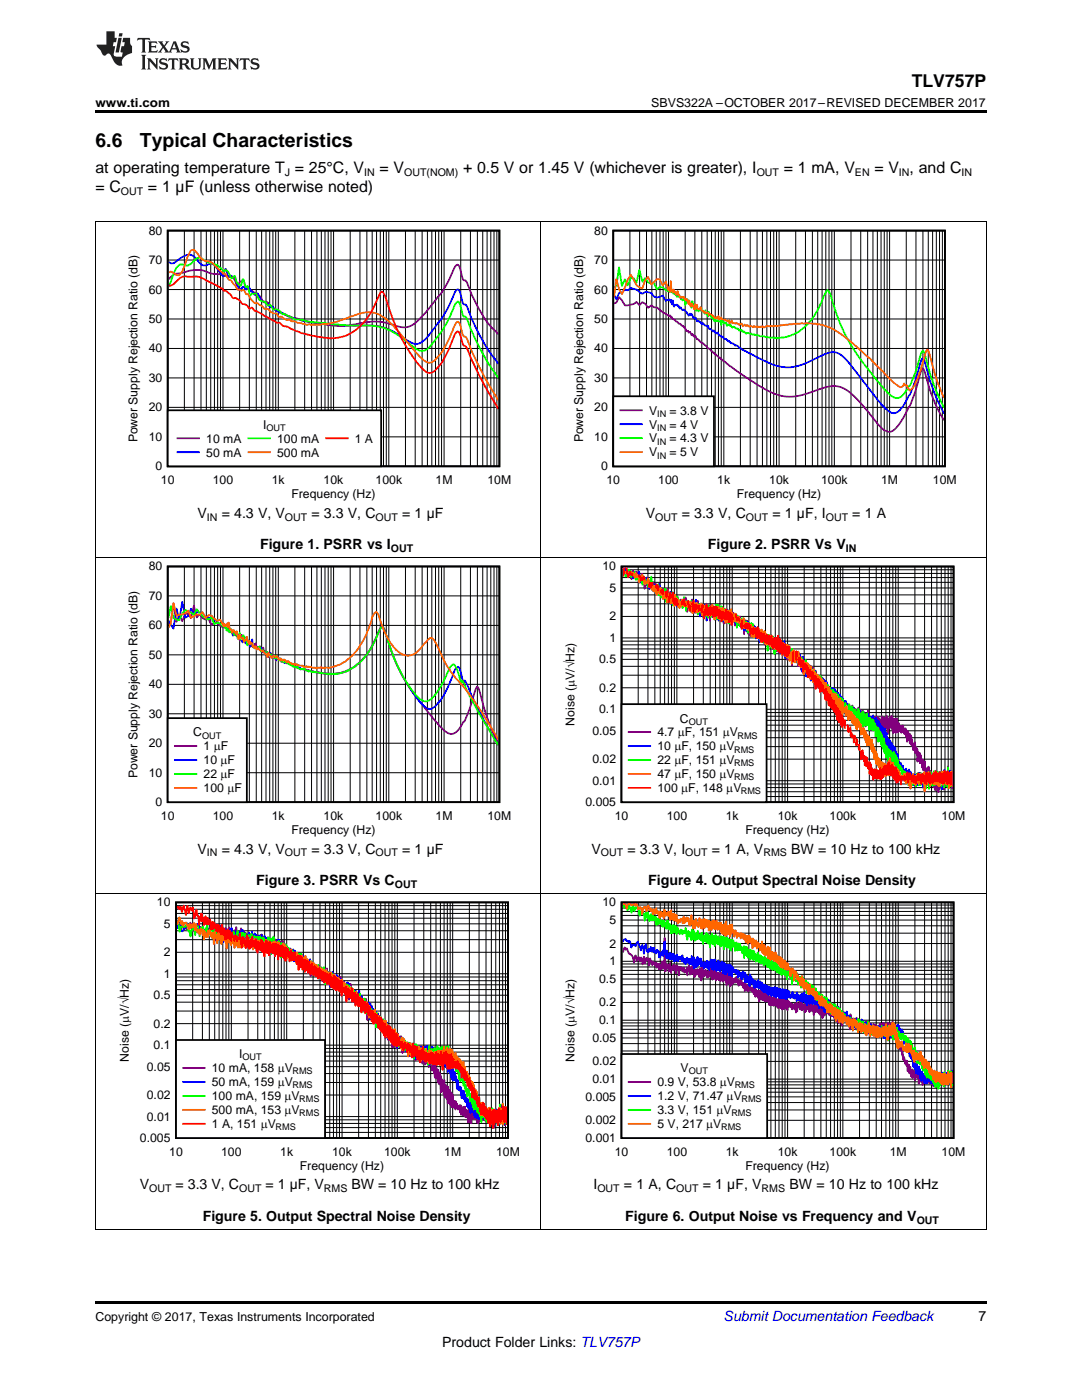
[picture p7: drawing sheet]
<svg xmlns="http://www.w3.org/2000/svg" width="216mm" height="279mm" viewBox="0 0 216 279" stroke-linecap="round" stroke-linejoin="round" font-family="sans-serif">
<defs><g id="words">
<g font-size="3.9">
<text x="19" y="29.3">6.6</text>
<text x="27.9" y="29.3">Typical Characteristics</text>
</g>
<text font-size="3.5" x="181.9" y="17.3">TLV757P</text>
<g font-size="3.2">
<text x="19" y="34.4">at operating temperature T = 25°C, V</text>
<text x="75.7" y="34.4">= V</text>
<text x="92.4" y="34.4">+ 0.5 V or 1.45 V (whichever is greater), I</text>
<text x="156.4" y="34.4">= 1 mA, V</text>
<text x="174.5" y="34.4">= V , and C</text>
<text x="19" y="38.3">= C</text>
<text x="29.5" y="38.3">= 1 µF (unless otherwise noted)</text>
</g>
<g font-size="2.8">
<text x="39.4" y="103.3">V</text>
<text x="44.2" y="103.3">= 4.3 V, V</text>
<text x="62.2" y="103.3">= 3.3 V, C</text>
<text x="80.2" y="103.3">= 1 µF</text>
<text x="128.9" y="103.3">V</text>
<text x="136" y="103.3">= 3.3 V, C</text>
<text x="154.1" y="103.3">= 1 µF, I</text>
<text x="170.1" y="103.3">= 1 A</text>
<text x="51.9" y="109.6">Figure 1. PSRR vs I</text>
<text x="141.3" y="109.6">Figure 2. PSRR Vs V</text>
<text x="39.4" y="170.4">V</text>
<text x="44.2" y="170.4">= 4.3 V, V</text>
<text x="62.2" y="170.4">= 3.3 V, C</text>
<text x="80.2" y="170.4">= 1 µF</text>
<text x="118" y="170.4">V</text>
<text x="125.2" y="170.4">= 3.3 V, I</text>
<text x="142" y="170.4">= 1 A, V</text>
<text x="157.9" y="170.4">BW = 10 Hz to 100 kHz</text>
<text x="51.1" y="176.6">Figure 3. PSRR Vs C</text>
<text x="129.4" y="176.6">Figure 4. Output Spectral Noise Density</text>
<text x="27.9" y="237.4">V</text>
<text x="35" y="237.4">= 3.3 V, C</text>
<text x="53" y="237.4">= 1 µF, V</text>
<text x="70.1" y="237.4">BW = 10 Hz to 100 kHz</text>
<text x="118.4" y="237.3">I</text>
<text x="124.5" y="237.3">= 1 A, C</text>
<text x="140.2" y="237.3">= 1 µF, V</text>
<text x="157.5" y="237.3">BW = 10 Hz to 100 kHz</text>
<text x="40.5" y="243.6">Figure 5. Output Spectral Noise Density</text>
<text x="124.8" y="243.6">Figure 6. Output Noise vs Frequency and V</text>
<text x="195.3" y="263.6">7</text>
<text x="88.2" y="268.9">Product Folder Links: TLV757P</text>
</g>
<text font-size="2.8" fill="#0000c8" x="144.4" y="263.6">Submit Documentation Feedback</text>
<g font-size="2.5">
<text x="19" y="21.4">www.ti.com</text>
<text x="130" y="21.4">SBVS322A –OCTOBER 2017–REVISED DECEMBER 2017</text>
<text x="19" y="263.6">Copyright © 2017, Texas Instruments Incorporated</text>
</g>
<g font-size="2.4">
<text x="29.7" y="46.8">80</text>
<text x="118.6" y="46.8">80</text>
<text x="29.7" y="52.7">70</text>
<text x="118.6" y="52.7">70</text>
<text x="29.7" y="58.6">60</text>
<text x="118.6" y="58.6">60</text>
<text x="29.7" y="64.5">50</text>
<text x="118.6" y="64.5">50</text>
<text x="29.7" y="70.3">40</text>
<text x="118.6" y="70.3">40</text>
<text x="29.7" y="76.2">30</text>
<text x="118.6" y="76.2">30</text>
<text x="29.7" y="82.1">20</text>
<text x="118.6" y="82.1">20</text>
<text x="129.5" y="82.7">V</text>
<text x="133.6" y="82.7">= 3.8 V</text>
<text x="27.5" y="88.3" transform="rotate(-90 27.5 88.3)">Power Supply Rejection Ratio (dB)</text>
<text x="29.7" y="88">10</text>
<text x="41.1" y="88.3">10 mA</text>
<text x="52.5" y="85.5">I</text>
<text x="55.3" y="88.3">100 mA</text>
<text x="70.8" y="88.3">1 A</text>
<text x="116.4" y="88.3" transform="rotate(-90 116.4 88.3)">Power Supply Rejection Ratio (dB)</text>
<text x="118.6" y="88">10</text>
<text x="129.5" y="85.5">V</text>
<text x="129.5" y="88.3">V</text>
<text x="133.6" y="85.5">= 4 V</text>
<text x="133.6" y="88.3">= 4.3 V</text>
<text x="31" y="93.9">0</text>
<text x="41.1" y="91.1">50 mA</text>
<text x="55.3" y="91.1">500 mA</text>
<text x="119.9" y="93.9">0</text>
<text x="129.5" y="91.1">V</text>
<text x="133.6" y="91.1">= 5 V</text>
<text x="32.1" y="96.6">10</text>
<text x="42.5" y="96.6">100</text>
<text x="54.2" y="96.6">1k</text>
<text x="58.1" y="99.4">Frequency (Hz)</text>
<text x="64.6" y="96.6">10k</text>
<text x="74.9" y="96.6">100k</text>
<text x="86.9" y="96.6">1M</text>
<text x="97.3" y="96.6">10M</text>
<text x="121" y="96.6">10</text>
<text x="131.4" y="96.6">100</text>
<text x="143.1" y="96.6">1k</text>
<text x="147" y="99.4">Frequency (Hz)</text>
<text x="153.5" y="96.6">10k</text>
<text x="163.8" y="96.6">100k</text>
<text x="175.8" y="96.6">1M</text>
<text x="186.2" y="96.6">10M</text>
<text x="29.7" y="113.8">80</text>
<text x="120.2" y="113.9">10</text>
<text x="29.7" y="119.7">70</text>
<text x="121.6" y="118.1">5</text>
<text x="29.7" y="125.6">60</text>
<text x="121.6" y="123.8">2</text>
<text x="29.7" y="131.5">50</text>
<text x="121.6" y="128.1">1</text>
<text x="29.7" y="137.4">40</text>
<text x="119.6" y="132.4">0.5</text>
<text x="29.7" y="143.2">30</text>
<text x="119.6" y="142.4">0.1</text>
<text x="119.6" y="138.1">0.2</text>
<text x="29.7" y="149.1">20</text>
<text x="38.6" y="147">C</text>
<text x="40.6" y="149.8">1</text>
<text x="42.6" y="149.8">P</text>
<text x="44.1" y="149.8">F</text>
<text x="114.6" y="144.9" transform="rotate(-90 114.6 144.9)">Noise (PV/óHz)</text>
<text x="118.2" y="146.6">0.05</text>
<text x="131.2" y="147">4.7</text>
<text x="131.2" y="149.8">10</text>
<text x="134.6" y="149.8">PF, 150</text>
<text x="135.2" y="147">PF, 151</text>
<text x="135.7" y="144.2">C</text>
<text x="143.6" y="149.8">P</text>
<text x="144.2" y="147">P</text>
<text x="145" y="149.8">V</text>
<text x="145.6" y="147">V</text>
<text x="27.5" y="155.3" transform="rotate(-90 27.5 155.3)">Power Supply Rejection Ratio (dB)</text>
<text x="29.7" y="155">10</text>
<text x="40.6" y="152.6">10</text>
<text x="40.6" y="155.3">22</text>
<text x="44" y="152.6">PF</text>
<text x="44" y="155.3">PF</text>
<text x="118.2" y="152.3">0.02</text>
<text x="131.2" y="152.5">22</text>
<text x="131.2" y="155.3">47</text>
<text x="134.6" y="152.5">PF, 151</text>
<text x="134.6" y="155.3">PF, 150</text>
<text x="143.6" y="152.5">P</text>
<text x="143.6" y="155.3">P</text>
<text x="145" y="152.5">V</text>
<text x="145" y="155.3">V</text>
<text x="31" y="160.9">0</text>
<text x="40.6" y="158.1">100</text>
<text x="45.4" y="158.1">PF</text>
<text x="116.8" y="160.9">0.005</text>
<text x="118.2" y="156.6">0.01</text>
<text x="131.2" y="158.1">100</text>
<text x="135.9" y="158.1">PF, 148</text>
<text x="144.9" y="158.1">P</text>
<text x="146.3" y="158.1">V</text>
<text x="32.1" y="163.7">10</text>
<text x="42.5" y="163.7">100</text>
<text x="54.2" y="163.7">1k</text>
<text x="58.1" y="166.5">Frequency (Hz)</text>
<text x="64.6" y="163.7">10k</text>
<text x="74.9" y="163.7">100k</text>
<text x="86.9" y="163.7">1M</text>
<text x="97.3" y="163.7">10M</text>
<text x="122.7" y="163.7">10</text>
<text x="133" y="163.7">100</text>
<text x="144.8" y="163.7">1k</text>
<text x="148.7" y="166.5">Frequency (Hz)</text>
<text x="155.2" y="163.7">10k</text>
<text x="165.5" y="163.7">100k</text>
<text x="177.5" y="163.7">1M</text>
<text x="187.9" y="163.7">10M</text>
<text x="31.3" y="180.9">10</text>
<text x="32.7" y="185.2">5</text>
<text x="120.2" y="180.9">10</text>
<text x="121.6" y="184.4">5</text>
<text x="32.7" y="190.8">2</text>
<text x="121.6" y="189.1">2</text>
<text x="32.7" y="195.1">1</text>
<text x="119.6" y="196.2">0.5</text>
<text x="121.6" y="192.6">1</text>
<text x="30.7" y="199.4">0.5</text>
<text x="119.6" y="200.9">0.2</text>
<text x="30.7" y="209.4">0.1</text>
<text x="30.7" y="205.1">0.2</text>
<text x="118.2" y="207.9">0.05</text>
<text x="119.6" y="204.4">0.1</text>
<text x="25.7" y="211.9" transform="rotate(-90 25.7 211.9)">Noise (PV/óHz)</text>
<text x="29.3" y="213.7">0.05</text>
<text x="42.3" y="214">10 mA, 158</text>
<text x="47.7" y="211.2">I</text>
<text x="55.4" y="214">P</text>
<text x="56.8" y="214">V</text>
<text x="114.6" y="211.9" transform="rotate(-90 114.6 211.9)">Noise (PV/óHz)</text>
<text x="118.2" y="212.6">0.02</text>
<text x="135.8" y="214">V</text>
<text x="29.3" y="219.3">0.02</text>
<text x="42.3" y="216.8">50 mA, 159</text>
<text x="42.3" y="219.6">100 mA, 159</text>
<text x="55.4" y="216.8">P</text>
<text x="56.8" y="219.6">PV</text>
<text x="56.8" y="216.8">V</text>
<text x="116.8" y="219.7">0.005</text>
<text x="118.2" y="216.2">0.01</text>
<text x="131.2" y="216.8">0.9 V, 53.8</text>
<text x="131.2" y="219.6">1.2 V, 71.47</text>
<text x="143.6" y="216.8">P</text>
<text x="145" y="219.6">P</text>
<text x="145" y="216.8">V</text>
<text x="146.4" y="219.6">V</text>
<text x="27.9" y="227.9">0.005</text>
<text x="29.3" y="223.6">0.01</text>
<text x="42.3" y="222.4">500 mA, 153</text>
<text x="42.3" y="225.1">1 A, 151</text>
<text x="52" y="225.1">P</text>
<text x="53.4" y="225.1">V</text>
<text x="56.8" y="222.4">PV</text>
<text x="116.8" y="227.9">0.001</text>
<text x="116.8" y="224.4">0.002</text>
<text x="131.2" y="222.4">3.3 V, 151</text>
<text x="131.2" y="225.2">5 V, 217</text>
<text x="140.9" y="225.2">P</text>
<text x="142.3" y="225.2">V</text>
<text x="143" y="222.4">P</text>
<text x="144.4" y="222.4">V</text>
<text x="33.8" y="230.7">10</text>
<text x="44.1" y="230.7">100</text>
<text x="55.9" y="230.7">1k</text>
<text x="59.8" y="233.5">Frequency (Hz)</text>
<text x="66.3" y="230.7">10k</text>
<text x="76.6" y="230.7">100k</text>
<text x="88.6" y="230.7">1M</text>
<text x="99" y="230.7">10M</text>
<text x="122.7" y="230.7">10</text>
<text x="133" y="230.7">100</text>
<text x="144.8" y="230.7">1k</text>
<text x="148.7" y="233.5">Frequency (Hz)</text>
<text x="155.2" y="230.7">10k</text>
<text x="165.5" y="230.7">100k</text>
<text x="177.5" y="230.7">1M</text>
<text x="187.9" y="230.7">10M</text>
</g>
<g font-size="2.1">
<text x="56.8" y="35.1">J</text>
<text x="72.7" y="35.1">IN</text>
<text x="80.6" y="35.1">OUT(NOM)</text>
<text x="151" y="35.1">OUT</text>
<text x="170.6" y="35.1">EN</text>
<text x="179.4" y="35.1">IN</text>
<text x="191.9" y="35.1">IN</text>
<text x="24.1" y="38.9">OUT</text>
<text x="41.3" y="103.9">IN</text>
<text x="56.9" y="103.9">OUT</text>
<text x="75" y="103.9">OUT</text>
<text x="130.7" y="103.9">OUT</text>
<text x="148.8" y="103.9">OUT</text>
<text x="164.8" y="103.9">OUT</text>
<text x="78" y="110.1">OUT</text>
<text x="168.8" y="110.1">IN</text>
<text x="41.3" y="170.9">IN</text>
<text x="56.9" y="170.9">OUT</text>
<text x="75" y="170.9">OUT</text>
<text x="119.9" y="170.9">OUT</text>
<text x="136.7" y="170.9">OUT</text>
<text x="152.3" y="170.9">RMS</text>
<text x="78.8" y="177.2">OUT</text>
<text x="29.8" y="237.9">OUT</text>
<text x="47.7" y="237.9">OUT</text>
<text x="64.6" y="237.9">RMS</text>
<text x="119.2" y="237.8">OUT</text>
<text x="134.9" y="237.8">OUT</text>
<text x="152" y="237.8">RMS</text>
<text x="182.9" y="244.2">OUT</text>
</g>
<g font-size="1.8">
<text x="131.1" y="83.2">IN</text>
<text x="53.2" y="86">OUT</text>
<text x="131.1" y="85.9">IN</text>
<text x="131.1" y="88.7">IN</text>
<text x="131.1" y="91.5">IN</text>
<text x="40.3" y="147.4">OUT</text>
<text x="137.4" y="144.6">OUT</text>
<text x="147.2" y="147.4">RMS</text>
<text x="146.5" y="150.2">RMS</text>
<text x="146.5" y="153">RMS</text>
<text x="146.5" y="155.8">RMS</text>
<text x="147.8" y="158.5">RMS</text>
<text x="48.4" y="211.6">OUT</text>
<text x="58.4" y="214.4">RMS</text>
<text x="137.4" y="214.4">OUT</text>
<text x="58.4" y="217.2">RMS</text>
<text x="59.7" y="220">RMS</text>
<text x="146.6" y="217.2">RMS</text>
<text x="148" y="220">RMS</text>
<text x="55" y="225.6">RMS</text>
<text x="59.7" y="222.8">RMS</text>
<text x="143.9" y="225.6">RMS</text>
<text x="145.9" y="222.8">RMS</text>
</g>
</g></defs>
<path d="M19 245.4h.2zM196.7 245.4h.1zM19 259.7h177.8v.5h-177.8z" fill="#000"/>
<path d="M19.1 178.3v67.1M107.9 178.3v67.1M196.8 178.3v67.1M19 245.3h177.8" fill="none" stroke="#000" stroke-width=".2"/>
<path d="M23.4 179.1h80.2v54.9h-80.2z" fill-rule="evenodd" fill="#fff"/>
<path d="M35.1 180.1h66.3v47h-66.3z" fill="none" stroke="#000" stroke-width=".35"/>
<g fill="none" stroke="#000" stroke-width=".2">
<path d="M35.1 198.6h66.3M35.1 197.5h66.3M35.1 196.5h66.3M35.1 195.7h66.3M35.1 195h66.3M35.1 194.3h66.3M35.1 190.1h66.3M35.1 187.5h66.3M35.1 185.8h66.3M35.1 184.4h66.3M35.1 183.2h66.3M35.1 182.3h66.3"/>
<path d="M35.1 181.5h66.3M35.1 180.7h66.3M38.4 180.1v47M40.4 180.1v47M41.8 180.1v47M42.8 180.1v47M43.7 180.1v47M44.5 180.1v47M45.1 180.1v47M45.7 180.1v47M46.2 180.1v47M49.5 180.1v47"/>
<path d="M51.4 180.1v47M52.8 180.1v47M53.9 180.1v47M54.8 180.1v47M55.5 180.1v47M56.1 180.1v47M56.7 180.1v47M57.2 180.1v47M60.5 180.1v47M62.5 180.1v47M63.8 180.1v47M64.9 180.1v47"/>
<path d="M65.8 180.1v47M66.5 180.1v47M67.2 180.1v47M67.7 180.1v47M68.3 180.1v47M71.6 180.1v47M73.5 180.1v47M74.9 180.1v47M76 180.1v47M76.8 180.1v47M77.6 180.1v47M78.2 180.1v47"/>
<path d="M78.8 180.1v47M79.3 180.1v47M82.6 180.1v47M84.6 180.1v47M85.9 180.1v47M87 180.1v47M87.9 180.1v47M88.6 180.1v47M89.3 180.1v47M89.8 180.1v47M90.3 180.1v47M93.7 180.1v47"/>
<path d="M95.6 180.1v47M97 180.1v47M98 180.1v47M98.9 180.1v47M99.7 180.1v47M100.3 180.1v47M100.9 180.1v47M35.1 218.5h66.3M35.1 216h66.3M35.1 214.3h66.3M35.1 212.9h66.3M35.1 211.7h66.3"/>
<path d="M35.1 210.8h66.3M35.1 210h66.3M35.1 209.2h66.3M35.1 208.6h66.3M35.1 204.3h66.3M35.1 201.8h66.3M35.1 200h66.3M35.1 226h66.3M35.1 225h66.3M35.1 224.2h66.3M35.1 223.5h66.3M35.1 222.8h66.3"/>
</g>
<path d="M35.3 185.1l.2-.5 .4 .8 .2-.6 .2 .4 .1-.8 .4 .8 .2-.4 .3 .8 .3-.8 .2 .1v-.1l.1-.7 .5 1.8 .3-1.2 .2 .5 .1-.4 .1 1.2 .2-.6 .1 .2 .3-.6 .2 1 .2-1 .1 .9 .1-.2 .1 .3 .1-.4 .1 .3v-.2l.3 .8 .2-1 .1 .8 .1-.1 .1-.9 .1 1.1 .1-.6 .1 .6 .3-1.3 .1 1.5 .1-1.3 .1 .5 .1-.1v.2l.1-.6v.7l.1-1.1 .1 1.4 .1-1 .1 .9 .1-1.1v.1l.1 2.5 .2-2v1.4l.1-.8 .1 .8 .3-1.6v.9l.1-1.6 .1 1.7 .1-1.4 .3 1.8 .2-1.7 .1 1.5 .1-1.2 .1 1.4v-.8l.1 .8 .1-1.7v1.6l.1-1.5 .1 1.8 .1-1.3 .1 1.7 .2-2.4v1.4l.1-.8 .1 1.2v-.7l.1 .9 .2-1.9 .4 1.5 .2-1 .2 .9 .1-1.6 .3 2.2 .1-.5 .1 .6v-.9l.2-.4v.7l.3-1.4 .1 1.7 .1-.4v.3l.1-.7 .1 1.2 .1-1.7 .1 1.3 .2-.7 .1 .8v-.9l.3 1.2 .1-.6 .1 .5v-.6l.1 .8v-.7l.1 .9 .2-1 .1 .7v-.9l.1 1.8 .1-1.2v1.2l.2-1.8 .1 .8 .1-.5v.8l.2-.9 .2 1.5 .1-1.2v1.2l.1-1.5 .1 1.1v-1.2l.1 1.1v-.7l.1 .7 .1-1 .3 2 .1-2.1v1.8l.2-1.9 .2 2v-1.6l.1 1.7v-1.5l.1 1.4v-1.3l.1 1.5 .1-1.6v1.3l.1-1.2 .2 1.2v-.9l.1 1.4v-1.4l.1 1.2 .2-1.1 .1 1.9v-1.8l.1 1.7 .1-2 .1 2.4v-2.2v2l.1-2 .1 1.7 .1-2 .1 2.7 .2-2.9v2.4l.1-1.6v1.4l.1-1 .1 1.6 .1-2.4v2.1l.1-1.9 .2 2.1 .1-1.3v.3v-.2v1.9l.2-2.4 .1 1.9v-2.2v2.5l.1-2.2v1.8l.1-1.5v.9v-.8l.1 .9v-1l.2 2.1v-2.6v1.8v-.2l.1 .6v-1.2v1.5l.1-1.7v1.7l.1-2.6v2.5l.1-1.7 .1 1.4v-1.3v1.5l.1-1.9 .1 2.5 .1-1.5v1.9v-2.2l.1 1.9v-2l.1 2 .1-2.1v1.5v-1.1l.1 1.2 .2-.9 .1 1.6 .1-.9 .2 .8 .1-1.7 .1 2.1 .1-1 .1 .3v-.7l.1 1.1v-1.2l.1 .4 .1-.6v1l.1-.4 .2 1.1 .2-1.1 .2 1.1v-.9v1.9l.2-1.6 .1 .7v-.3l.1 .3 .1-.4v1.2l.1-1v1.2v-1.5l.1 1 .1-.9 .1 .8v-1.3l.1 2 .1-1.4 .1 1.1v-.5l.1 .6 .1-.6 .1 .7v-1.1l.1 1.3v-.7l.1 .6 .1-.5v.3v-1.1l.1 1.7 .1-1.3 .1 1.5v-1.2l.1 1.1 .1-1.5v1.9l.1-1.5 .1 .9v-.8v1.2l.1-.9v.8l.1-.3v1.9l.2-2.9v2.4l.1-2.1 .1 1.7v-1.3l.1 .6v-.4l.1 1.8 .1-1.9v1.8v-1.6v1v-.9l.1 .9 .1-.7v.6l.1-1v1.1v-1.1l.1 1.3v-1l.2 1.3v-.9v.8l.1-.7v1l.1-1.1v1.5l.2-2.3v2v-.8v.9v-1.1l.1 .8 .1-.8v1.4l.1-1.6 .1 1.6v-1.3l.1 .6v-.7v1l.1-1.5v1.6v-1.2l.1 1.4v-1.3l.1 1.4 .1-1.2 .1 1.3v-1.3v2l.1-2.1v2.2l.1-2.6v2.8l.1-1.9 .1 1.1v-1.3l.1 1.3v-2.1l.1 2.4 .1-1.4v1.3v-1.2v1.2v-1.6l.1 1.6v-1.1v1.1v-1v1.1l.1-1 .2 1v-1.4v1.5l.1-1.8v2.3v-1.5l.1 1.4 .1-1.5v1.9l.1-1.9 .1 2 .1-2.1v1.8l.1-1.7 .1 1.6v-2l.1 2.8 .1-2.2 .2 1.9v-1.7v1.8l.2-1.6v1.5l.1-1.2v1.3v-2.2l.1 2.2 .1-1.7 .1 1.6v-1.6v1.5l.2-1.6v2.4l.1-2.6 .1 2.7 .1-1.8v1.6v-1.4v1.5l.1-1.8 .1 1.7v-1.1l.1 1.3 .2-.6v.9l.1-1.7 .2 1.8 .1-1.5 .1 1.4 .1-.8 .1 .9 .1-1.6 .2 3.1 .1-2.4 .1 .5v-.4l.1 2v-2.8l.2 1.8 .1 .4 .2-.7 .1 1.2 .1-1.2 .1 1.7 .1-1.4 .1 .8 .1-1 .1 1.8 .1-1.3v1.7l.1-1.5v1.1l.1-1.1 .1 1.4 .1-1.1v1.2l.1-1.7v1.6l.1-1.3v1.6l.1-1.6v1.6l.1-1v1l.1-1v1.6l.2-1.7 .2 1.9 .1-1 .1 .7v-1.2v1.9l.2-1.2v1.4l.1-2.5 .1 2.8 .1-1.9 .1 1.4v-.9v2.9l.1-2.7 .1 1v-.5l.2 .7v-.5v.9l.1-1.1v1.2v-1.4l.1 1.3v-.6l.1 .7 .1-.8v1.2v-1.7l.1 1.3 .1-1.3v2.1l.1-1.3v1.1l.1-1.3 .2 1.7v-1.5l.1 1.4 .1-1.4 .1 1.7v-.9l.1 1v-1l.1 1.1v-1.2l.1 2.1v-1.8l.1 2 .1-2.4v1.8l.2-1.2 .1 1.6v-2l.2 2.4v-2l.1 2.5v-1.6v1.1l.1-1.2 .1 1.2v-1.5l.2 1.8v-1.7l.1 2.2 .1-1.4 .1 1.6 .1-1.7v2.6l.1-2.9v2.3l.1-1.9 .1 2.2 .1-2.1v2v-1.5v1.2l.1-1v.7v-.7v.3v-.2l.1 1.7 .1-1.8v1.8v-1.8v1.7l.1-1.8 .1 1.9v-1.4l.1 1.2v-2l.1 2.8 .1-2.3 .1 2.3v-2.5v3.6l.1-3 .2 3.1 .1-3.6v2.7l.1-1.6 .1 1.9v-2.3l.1 2.1 .1-1.7v1.8v-2.2v2l.1-1.8v2.9l.1-2.3v1.8v-1.9l.1 1.2 .1-1.8 .2 2.3 .1-1.3 .1 .8v-.5l.1 .7 .1-1.5 .1 1.9 .1-1.4 .1 2.8 .3-2.3 .1 1.6v-1.5l.1 1v-.9v.1l.1 1.7 .1-1.4 .1 .8 .1-1.1v1.2l.1-1.2 .1 2 .1-1.6 .1 1.6v-1.1l.1 .2v1.5l.2-2 .2 1.5 .1-1.8 .1 1.4v-1.5l.1 2.2v-1.1l.2 1.6v-2.2l.1 1.1 .1-.5v1.2l.1-1.1v2.1l.1-2.8 .1 .8 .1-1 .1 2 .1-.7 .1 .5v-1.4l.1 1.6 .1-1.8v1.5l.1-1.1 .2 1v-1.3l.1 2.3 .1-1.8v.7l.1-.3v2.5l.1-2.8 .1 1.7 .1-1v1.3l.1-1.7v1.6l.1-1.8v2.9l.2-3.3 .1 2.8 .1-1.7v1.9v-1.5l.1 .9 .1-.9v1.8v-2l.1 1.6v-1.3l.1 2.2v-2.3l.1 2 .1-1.7 .1 1.7v-1.8v1.7v-1.1l.1 .8v-1.5v1.4l.1-.8 .1 1.7 .1-1v1.6v-1.8v1.6v-1.2l.1 1 .1-2 .1 2.8v-2.3l.1 2.4v-1.3l.1 2v-2.4l.1 2.7 .1-2.2 .2 2.2 .1-1.8v1.8l.1-1.7v1.6l.1-1.4v2.1v-1.1v1.4v-2v2.1l.1-2.1 .1 2.3v-2.2l.1 2.1 .1-1.8 .1 3.5v-2.4l.1 1.3 .1-1.5v2.3l.1-2.1v1.7v-1.5l.1 1.8 .1-1.3v2.1l.1-2v1.6l.1-2.4v3.3v-2.1l.1 1.6v-1.8l.1 2.1 .1-2.2 .1 2.8 .1-2.5v2.4l.1-1.8v2.8l.1-3.3v2v-1.3l.1 1.6v-1.7v2l.1-2 .1 2.7v-2.7l.1 3 .1-2.3 .1 2.1v-2.3v2.5l.1-2.3v2.7v-2.7l.1 2.6 .1-2.4v2.5v-1.5l.1 1.5 .1-1.2 .2 1.5v-1.5l.2 1.7v-1.6l.1 .9 .2 .2v-.6l.2 1.1 .2-.6v.4l.1-.6 .2 1.4v-1.4l.1 1.9v-.9l.1 .4 .1-.5v.4l.1-.2v.6v-1.4l.1 1.7v-1.4l.1 1.4v-1.6l.2 1.8 .1-1.9v2l.1-1.5v1.2l.1-1.1v1.5l.1-1.5 .2 1.7 .1-1v.1v1.7l.2-2.6 .2 1.6 .1-1.2v2.3l.1-2.1 .1 2.2 .1-2.9 .2 1.9 .1-1.4 .1 1.4 .1-1.5v1.3v-1.7l.1 2 .1-1.8 .1 1.9 .1-1.1v.9v-.8l.1 1.5v-2l.1 .8v-.7v2.2v-1.7l.1 1.5 .1-2 .1 1.7 .1-1.5 .2 1.1v-.9v.3v-.1v1l.2-1.6v1.2l.1-1v1.3l.1-2.1 .1 2.1v-1.2v.7l.1-1 .1 1v-1.2l.1 1.8v-2.1l.1 2v-1l.1 1.2 .1-1.9v2.1l.1-2.1 .1 2v-1.5l.1 1.5v-2.1l.1 1.7v-1.3v1.4l.1-1.2v1.1l.1-1.8 .1 1.8v-2v1.9l.1-1.7v1.9v-1.2l.2 1.2v-1.8v1.8v-1.2l.1 1.5 .1-1.8v2.6l.2-2.6v1.7l.1-1.3v2.7l.1-3.5v1.5l.1-1.5 .1 1.8 .1-1.9v1.9l.1-1.5v1.5l.1-1.2v2l.1-2.3v2.2v-1.9v1.5l.1-1.7 .1 1.8 .1-1.9 .1 .9v-1.4v1.5v-1.5l.1 2.2 .1-1.3v2v-3.6v2.6l.1-1.9v2.1v-1.2v1.5l.1-1.7v1.8l.1-1.8v2v-2.3l.1 2.1v-1.7l.1 1.4v-2.3l.1 2.7 .1-2.4v2.1v-2l.1 1.8v-1.7v1.2l.1-1v2.5l.1-3.6v3.6l.2-3v2.3v-2.5l.1 3v-3.3l.1 2.5" fill="none" stroke="#800080" stroke-width=".35"/>
<path d="M35.3 185.2h.1l.4-1.1 .6 1.8 .3-.6 .1 .1 .2-.6 .2 .2 .2-.7 .2 .7 .3-.2 .2 .5 .2-.5h.1l.1 .6 .1-.2 .2 .6 .2-1.1 .4 .7 .1-.9 .1 .1v-.2l.3 1.7 .3-1 .1 .9v.1l.1-.3 .1 .4 .1-.5 .1 .6 .2-.8 .1 1.2 .2-1.7 .2 .8v-.6l.2 .9 .2-.6v1.3l.3-1.7 .1 1.2 .1-.1 .1 .2 .1-1.6 .1 1.5 .2-.5v.3l.1-.3v.9l.4-1.7v1.1l.2-.9v1.1l.1 .4 .1-.7 .1 .7 .2-1.8 .1 1.8 .2-1.5 .2 2.9v-1.9l.1 1.1 .1-1 .1 .7v-1.1l.1 1.3 .1-1.3 .1 1.8v-1.8l.1 .9 .1-1.1 .1 1.8 .2-1.5 .1 1.7 .1-2.1 .2 1.9 .1-1.8 .1 1.4v-1.8l.1 .7 .1-.2 .3 2.4 .1-1.5 .1 1 .1-2 .1 1.6 .4-1.5 .3 2.1 .1-2 .1 1.1 .1-.5 .1 .3 .2-1.3 .2 2.4 .1-1.8v.9l.1-.6 .1 1.5 .1-1.1 .1 .3 .1-.7 .2 1.1 .2-1.4 .1 1.6 .1-.6 .1 .3v-.4l.1 1v-1.6l.2 1.8 .1-2.3 .1 3.1 .1-1.7v-.1l.1 1v-1.5l.1 .9 .1-1.3 .1 2.7 .1-2.5 .1 2.1v-1.4l.1 1.5 .1-1.4 .1 1.4 .2-1.8 .1 1.5 .1-1.7 .1 2.6v-1.8l.1-.4 .1 1.4 .1-2v1.6l.1-.5 .1 .9 .1-1.3v1.5v-1.3l.2 1.6 .1-2.2 .1 2.2v-1.7l.1 2.1 .1-2.2 .3 2.7v-2.8l.1 2.2v-2.2l.1 1.9 .1-1.5 .1 2.2v-2.2l.1 2.6v-1.8v1.2v-1.5l.1 .8 .1-.8v2.3l.1-2.1v.7v-1l.1 2 .1-2.4v2.3l.1-2.1 .1 1.6v-1.3v.4v-.1l.1 1.8 .1-1.7v1.9l.1-2.2 .1 2v-1.5l.1 1v-1.2l.1 1.4 .1-1.3v-.2l.1 1.3 .1-1.6v1.6v-2.1l.1 1.9 .1-1.9v2.3v-1.7v2l.1-1.3v1.5v-1.9l.1 2.5v-2.6l.1 1.6 .1-1.6 .1 1.8v-1.5v1.6l.1-1.8 .1 2.4v-2.6l.2 2.3v-2.4l.1 1.9v-1.1l.1 2v-2.1l.1 2.3 .1-2.6 .1 2.1 .1-1.7v1.7v-1.6l.2 1.8 .1-1.5v.6l.1-.6 .1 1.2 .2-.8 .2 1.3 .1-1.3 .1 1.4 .1-.8v1.2l.1-2 .2 2.4 .2-2.2 .2 2.3v-1.8l.2 1.4 .2-.9 .2 1.1v-.8l.1 1.5v-1.2l.1 .9 .1-1.2 .1 1.5 .1-1.3v1.4l.1-1.6v-.3l.1 1.9v-2l.1 2.3 .1-2 .1 1.1v-.7l.1 .9v-.7l.1 1.2 .1-1.3 .2 2.1v-1.8l.1 1.1 .1-.7v1l.1-1.1 .1 .8v-1l.1 1.3 .1-.8 .1 .6v-1.5l.1 1.8 .1-1.1v1.7l.1-1.3 .1 .9v-.7v1.4l.1-1.4v1.5v-1.8l.1 1 .1-1.1 .1 2.1v-1.4l.1 .4v-.5v1.3l.1-1.2 .1 1 .2-.8v1.1l.1-1.3v1.6v-1.8l.1 1.5 .1-.9v.8v-.7v.8l.1-1.1v1.1l.1-1.3 .2 2v-1.6v.8v-.7l.2 .9v-1.4v1.8v-1.3v1.5l.1-1.4 .1 1.7v-1.8l.1 1.7v-1.7l.1 1.4v-1v2l.1-1.8 .1 .9v-1l.1 1.2v-1.4l.1 2.1v-1.6v1.2l.2-1.3v1.2v-1.7l.1 2v-1.6l.1 1.7 .1-1.9 .1 2.4v-2l.1 1.5v-1.7l.2 2v-1.7v1.5v-1.4v1.2l.1-1v.9v-.8v2.2v-2.3l.1 1.4 .1-1.9v1.5v-.9l.1 1.2 .1-1.4v1.1v-1.7l.1 2.3v-1.3v1v-1.1v1.3l.1-1.5 .1 1.5 .1-1.3 .1 1.8 .1-2v1.8v-1.3v1.4l.1-1.6 .2 2v-2.4v1.7v-1.3v1.7l.1-1.7v2l.1-1.7 .1 2 .1-2.2 .1 2.3v-2l.2 1.7v-1.8l.1 2.4v-2.3l.1 2v-1.8v1.5v-1.4v2.1v-2l.2 1.8 .1-1.6 .1 1.6 .1-1.8 .1 1.4v-.8l.1 .7 .1-.7 .2 1.1 .1-1.3v2.7l.2-2.9 .1 2.1 .2-1.7 .1 2.3v-1.3l.1 1.6 .1-1.5 .1 1.4 .3-1.4 .1 1.4 .1-1.3 .1 1.8v-1.5l.2 1.1v-1.3l.2 2.4 .1-2v1.1l.1-.5v.5v-.4l.1 .3v1.5l.2-1.6 .1 .8v-2.1l.1 2.9 .1-1.5v1.2l.1-.7 .1 1.2v-2v1.8l.1-1.7v1.2v-.7l.2 1v-.6l.1 .9v-.6l.1 1.6v-1.6v1.5l.1-1.5 .1 1.6v-2.2l.1 1.7v-.6l.1 .8v-1v1l.1-1 .1 1.2v-1.3l.1 2.3v-1.5l.1 1.2 .1-1.1v1v-2.2l.1 2.5 .1-1.7v1.3v-1.7l.1 3.1 .1-3.3 .1 2.2v-.9v1v-1.3v1.1l.2-1.4v1.4v-1.5l.1 2.4 .1-1.9 .1 2.2v-1.9v2.4l.1-2.2 .1 2.2v-1.6l.1 1.7v-2.2l.1 2.4 .1-2.4v1.6v-.9v1.3l.2-1.4v1.9v-1.6l.2 1.6v-2.2v2.1l.1-1.6 .1 1.2v-1v.9l.1-.4v1.5l.2-2v2v-1.2v1.3v-1.5l.1 1.8v-1.6l.1 1.6 .1-1.5v1.8l.1-2.2v2l.1-1.8 .1 2.6v-2v1.7l.1-1.8 .1 2.6 .2-2.4v2.1l.1-2 .1 2.3 .1-2.6v2.5l.1-1.9v1.4v-1.2v1.1l.1-.7v.5v-.3v.1v1.9l.1-2.1 .1 1.5v-1.7v1.6l.1-1.4v.9v-.8l.1 1.6v-1.9v2.2l.1-1.6 .1 1.1v-.9l.1 1.8v-2.1v1.8l.1-1.9v1.9l.2-1.8 .1 2.1v-2.1v2.2v-1.9l.1 2v-1.9v1.7l.1-1.4v1.3l.1-1v1.7v-2.3l.1 2.5 .1-1.8 .1 1.8v-2.1l.1 2 .1-1.6v2.2l.1-1.9 .1 1.4 .1-1.7 .1 2 .1-1.6 .1 1.7v-1.6l.1 1.6 .3-1.8v.8l.1-.9v2.1l.1-1.6 .1 1.2 .1-1.2 .1 1.7 .1-1 .1 1.5v-1.3l.1 .1v1.4v-1.6l.1 1.2 .2-1.5v1.7l.1-1.1 .1 2 .1-2.4v1.2l.2-.7v.5l.1-1.1 .1 2.2 .1-1.5 .1 1.4 .1-1.5v1.3l.1-1v.9l.1-.4 .1 .6v-1.3l.1 1.7v-2.2l.1 2.9 .1-2.2v1l.2-.7 .1 1.1v-1.4l.1 .9v-.5v.5l.1-.6v.7l.1-.8 .1 1.6 .1-2 .1 2.5 .1-2.6v2l.2-1.5 .1 1.7 .1-2.1 .1 2.5 .1-2.5 .1 2.6v-2.5l.1 1.4 .1-1.6 .1 2.6v-2.3l.1 1.1v-1.3l.1 1.7 .1-1.9v2.5v-2l.1 1.7 .1-1.5 .1 1.4v-1.5l.1 3.2v-2.2l.1 .8v-1.5v1.6l.1-2.1 .2 2.2v-2.1l.1 2.4v-2.7l.1 2.6v-2.5l.1 2.3v-1.4l.1 1.5 .1-2.2v2.3l.1-2.5v2.2l.1-1.5v1.2v-1.1v1l.1-1.8 .1 2.9 .1-2.8v1.6l.1-.7 .1 1v-1.7l.1 1.7v-1.5v1.8v-2l.1 1.9 .1-1.9 .1 2.1v-1.7v2l.2-2.2v2.5v-2.3l.1 1.5 .1-1.5v1.6v-1.9v2.4l.1-2.1 .2 3.3 .1-3.2v2.8l.1-2.2v1.2v-1.4l.1 2.1v-2.1l.1 2.1 .1-1.7v1.4v-1v1.9v-2.6l.1 2.7v-2l.1 1.6v-1.8l.1 2.3v-1.8v1.5l.1-1.5v1.4v-1.3v2.6l.1-2.7v2.4l.1-1.6v1.5l.1-2.3v2.3v-1.4v1.6l.1-2.1 .1 2.4 .1-2.1v2.2v-2l.1 2v-1.6l.1 2.5v-2.2v2.4l.1-3 .2 3.3v-1.6l.2 1.5 .1-1.7 .1 1.9 .1-.8 .1 .5v-.6l.2 2.5 .1-1.5v1.6l.1-1.8 .1 1.9 .2-.6v.7l.1-.8v.9l.2-.7v1.3l.1-.9v1.8v-1l.3 1 .1-1.5 .2 1.8v-1.1v1.2l.1 .1v-.9l.1 1.1v-.7l.1 .7 .1-.7 .1 1.6 .1-1.5 .1 1.8 .1-1.6 .2 1.7v-.8l.1 .9v-.7l.1 .2v1.3v-2.4v1.9l.2-1.8 .1 2.1v-1.5l.2 1v-.7l.1 1.3v-1.4l.2 2.2v-1.5l.1 1.7 .1-2 .1 1.2v-.9l.1 1.1v-.6l.1 1.4v-1.7l.1 .9v-1l.1 .7v-.6l.1 .9v-1.1v2.1v-2.1l.2 1.9 .1-1v1l.1-1.2v1v-1.2l.1 1.3v-1.7v1.6l.1-1.4v1l.1-1.1v1.1v-1l.1 1.1v-1.2l.2 1.4v-.9v1.3l.1-2v1.5v-1.5l.1 1.8v-1.3l.1 1.3v-1.1v1l.1-.9v1.2v-1.3l.1 1.6v-2.2l.1 2.1v-2v2.1l.1-1.7v2.1l.1-1.8v1.3l.1-1.1v1.1l.1-2.2 .1 1.9 .1-1.5 .1 1.4v-1.1l.1 1.2v-1.1v1.8l.2-2.3v2.7v-2.8l.1 2.7 .1-2.2v1.7l.1-1.5v1.5l.1-1.6v1.8l.2-2.4 .1 2.1 .1-1.9v1.6l.1-2v2.6l.1-1.9v1.5l.1-1.3v1.4l.1-1.5v2v-2.1l.1 2.2v-1.9l.1 1.3 .1-2.1v1.8v-.6l.1 .3v-1.9v3l.2-2.6v1.8v-1.5l.1 1.9 .1-1.9v2.3l.1-2v1.6l.1-3.3v2.6v-1.7v2l.1-1.5 .1 1.4v-2.1v2.3l.1-1.1v1.3l.1-1.5v2l.1-2.2v2.6v-3.3v2.6l.1-2.4v1.9l.1-1.3v1.2l.1-1.4v1.5l.1-1.5v1.2v-.1" fill="none" stroke="#00f" stroke-width=".35"/>
<path d="M35.3 183.8l.1-.1 .1 .3 .4 1.9 .3-1 .2 .1 .4-.2 .1 .2 .1-.3h.1l.2-.2 .2 1 .4 .7 .1 .7 .1-1.3 .2 .1v-.2l.3-.2 .1-.6 .2 2 .2-1.9 .1 .6 .3-.6 .3 2 .1-1.4 .2-.2 .2 1 .2-1.3 .3 2.2 .3-1.9 .1 .6 .2-1.1 .1 1.5 .1-.4v.5h.2l.1-.4 .1 1 .2-1.2 .3 1.5 .1-2.7 .1 3.5 .2-2.9 .2 1.8 .1-.9 .1 .8v-.8l.1 1.3 .2-1.8 .1 1.3 .2-1.1 .1 1.1v-.9l.1 1.1 .1-1.2 .1 .7 .1-.8 .1 1.3 .1-.7v.8l.2-1.5 .1 1.9v-.7l.1 .6 .1-.7v.5v-1.1l.1 1.3 .1-.9v.5l.2-.9 .1 1.4 .2-1.6v1.1l.1-.7v.6v-.4l.1 1v-1v1.5l.1-1.5 .1 .6 .1-.6 .1 .8 .2-1.4 .1 1.1v.1l.1-.5 .1 .9 .1-.6v.6l.1-.5h.2l.1-1.3 .1 3.3 .3-2.1v.6l.2-.8 .1 1.1 .1-1.7 .1 1 .1-.5v.5l.1-.9 .1 1.5 .1-1.1 .1 .3v-.2l.1 .4 .1-.8v.8l.1-.4 .2 1 .1-.6 .1 .8 .1-1.3 .2 1.6 .2-.7v.3l.1-1.4 .1 1.1 .1-1 .1 2.1 .1-1.3 .1 1.4 .2-1.9 .1 2.4 .1-2 .1 .4 .1-.7 .1 1.2v-1.2v1.6l.1-1.4 .1 1.7v-1.7l.1 1 .1-1.2 .1 1.8 .1-1.9 .1 1.3 .1-1 .1 1.6 .1-1.3v.9l.1-1.2 .1 2 .1-2v1l.1-.5 .1 1.2v-1.3v1.2l.1-.9v.8l.1-.6v1.4l.1-1.8 .1 1.2 .1-1.3 .1 2.1 .1-2.5v1.8l.2-1.8v1.2v-.5v.7l.1-1.2v1.5l.1-1.4 .1 1.6 .1-1.6v3l.1-2.7v.9l.1-1.2v1.8l.1-1.4 .1 1.7 .1-2.6 .1 2.5 .1-1.4 .1 1.6v-1.7l.1 2.2 .1-2v1.8l.1-1.6 .1 2.1v-2.4l.2 2 .1-2.2v2.3l.1-2.1 .2 2.4v-1.9l.1-.1v1.5l.1-1.5v2.7l.1-2.9 .1 2.6 .1-2.2 .1 1.7 .1-1.7v1.4v-.2l.1-1.6v2.1l.1-1.8v2.1l.1-2.1 .1 2.3 .1-2.4v2l.1-1.4 .3 1.1 .1-1v1.1l.1-.8 .1 .9 .1-.7v1.6l.1-1.3 .1 1.3 .1-1.6 .1 1.1 .2-.8v1.2l.1-.8 .1 .5 .1-.2v.7l.1-.7 .1 1.1v-1.5l.1 2 .1-1.4 .1 .6 .3-1.1v1.2l.1-1.1 .1 1.3v-1v1l.1 .2 .1-.9 .1 1.2v-2l.1 2v-1l.2 1.2 .1-1.2 .3 2.2v-2.1l.1 1.4 .1-1 .1 1v-.3v-1.2l.1 1.8 .1-1.3v1.2v-1.1v.9v-.4l.1 .6v-.8l.1 .8 .1-1.1v1.4l.2-1.1 .1 1.2 .1-1.1v.9v-1.4l.1 1.8 .1-1.6 .1 2.1v-1.1l.1 1 .1-1.4 .1 1.6 .1-1.7 .1 1.5v-.9l.1 1.1v-1.2l.1 .5 .1-.6v1.7v-1.7l.2 2.1v-1.6l.1 1.6v-2.3l.2 2 .1-1.3v1.5v-1.6l.1 1.3v-.9l.1 1.7 .1-2.2v1.2l.1-1.2v1.5l.1-1.2v1.6l.1-1.5 .1 1.4 .1-1 .1 1v-.8v.9v-2l.1 2.2v-1.6l.1 2.4 .1-1.9v.8v-.7v2.3l.1-2.9v1.5l.1-1.4v2.2l.1-1.8v1l.1-1.1v1.8l.1-1.8 .1 1.8 .1-1.6 .1 1.3 .1-1.2v1.2v-1l.1 1.7 .1-1.7 .1 1.3v-1.4l.1 1.6 .1-1.3v1.3v-1.7l.2 1.7v-1.1v1.9v-2.2v2l.1-2 .1 1.9v-1.4v1.3v-1.8l.1 2.5 .1-1.8v.8v-1.1l.1 1.9v-2l.1 1.6v-1.4l.1 1.7v-1.3v1.5l.1-1.7 .1 1.4v-1.2v.8l.1-.6v1.2v-1.6l.1 2.3 .1-2v1.1v-1.2l.1 1.9v-1.9v1.4l.1-1.4v1.7v-.8l.1 .9v-1.8l.1 1.8 .1-1.8 .1 2.3 .1-1.7v1.7l.1-1v.4l.2-.7 .1 .5v-.6l.1 1.2 .1-1.2v1.2l.1-1.1 .2 2.4 .1-2.3v1.5l.2-1.4v1.2l.1-.8 .1 1v-1.2l.1 1.3v-1.1l.1 1.5 .1-1.6 .2 2v-1.6l.3 1.7v-1.4l.1 1.5 .1-1.3 .1 1.1v-1v2.4l.1-2.2 .1 1.3 .1-.9v1v-1.5l.2 2.1 .1-1.5v1.5l.1-.9v1.2l.1-1.8 .1 1.9v-2.3l.3 2.7 .1-1.4v1.1l.1-1.3 .1 1.4 .1-1.5 .1 1.9v-1.6l.1 2.4v-2.7l.2 1.7v-1.2l.1 1.6 .1-1.4 .1 2.4v-1.8l.1 1.2 .1-1.1v.8v-.5l.1 1.1v-1.5l.1 1.6 .1-1.4 .1 1.6v-1.3v1.9l.1-1.9v1.9l.1-1.7v1.7l.1-1.7v1.5v-1.2l.1 1 .1-.9 .1 1.6v-1.6v1.5l.1-1.3 .2 2v-1.8v1.1l.1-1.2v1.4l.1-1.2 .2 2.8 .1-2.8 .1 1.6 .1-1.2v1.9v-1.6l.1 1.2 .1-1.1v1.8v-2v1.7l.1-1.6v1.9l.2-1.9v1.6l.1-.6v1.2l.1-1.8v1.5v-1.2l.1 1.5v-1.6l.2 1.7v-1.2v1.4v-1.7l.1 2.3v-2.6l.1 1.8v-.9l.2 1.4v-1.9l.1 2.4 .1-1.8v1.9v-1.7v1.8v-1.7l.2 1.7v-2.1v2v-1.5l.2 2.5 .1-2.7v1.9v-1.7l.2 1.9v-1.3v1.9l.1-2.3v1.5l.1-1.2v1.4v-1.2l.2 1.9v-1.7v1.6l.1-1.8 .1 2.2 .1-1.7v1.4v-1.9l.1 2.6 .1-1.7v2l.1-2.1 .1 1.7 .1-1.3v1.4v-1.9l.1 1.7v-1.7l.1 2.6v-2.1l.1 1.9v-2v1.9l.1-1.6v1.2l.2-1.5v2.1l.1-.9 .1 1v-1.7v1.7l.1-1.6 .1 1.5 .2-.6v.4l.1-.7v.9l.1-.3v.4l.2-1.5 .1 1.2 .1-.9 .1 2.1 .2-1.8v1.4l.1-1.2 .1 1.2 .1-.9 .2 1.7 .1-2 .1 2 .1-1.1 .1 .5v-1.2l.2 1.9 .1-1.6 .1 1.5 .1-1.8v1.9l.1-1.2 .1 2.2 .2-2.8v2.2l.3-2.2 .1 2.2v-2v2.5l.1-2.4 .1 2.4 .1-1.2 .1 .7 .1-1.5v1.8v-.9v-.1l.1 .9 .1-1.3v1.9v-1.6l.1 .9 .1-1.3 .1 1.6v-1.4l.1 1.1v-.9l.1 1.3 .1-1.2v1.3v-1.8l.1 1.7v-1.8l.1 1.8 .1-1.5 .1 1.6 .1-1.9 .1 2.1v-1.6v1l.2-1.1v1.1v-1.1l.1 1.8v-1.5v1.1v-1l.1 2.4v-2.6v1.4l.2-2.5v2.4v-1.3v1.4l.1-1.4v1.3v-.7v.7v-1l.1 .7 .1-1v1.7l.1-2.2v.7v-.5l.1 2.8v-2.1v1.1v-1.2v1.1l.1-1.3 .1 1v-1.3v.8l.1-1.1v2.2v-2.3v1.9l.1-1.9 .1 2.4v-2.6l.1 2.3 .1-1.8 .1 2.1 .1-1.5v1.5v-2.2l.1 2 .1-2.7v3.3l.1-3 .1 2.1 .1-2.1 .1 2.7v-2.3l.1 2.3 .1-2v2l.1-2.8v2.3l.1-1.8v1.9v-2l.1 2.2v-2.7l.1 3v-2.9v2.4v-2.4l.1 2.2 .1-2.4 .1 2.6 .1-2.3 .1 2v-2.3v2.2v-1.4l.1 1.3v-1.3l.1 1.2v-1.8l.2 2.6v-2.6v2.1l.2-1.7v1.2v-1.9l.1 3.5 .1-2.7 .2 2v-1.7l.1 2.2v-1.6l.1 2.3 .1-2.6v2.8l.1-3.2 .1 2.9v-2v1.9l.1-1.8 .1 1.1 .1-.7 .1 1.5v-1.2l.3 2.4 .1-1.1 .1 .9v-1.3l.1 1.2v.1v-.3l.1 .7 .1-.8v1.3l.1-1.5 .1 2.5v-1.8l.1 2.1 .2-1.4v.4l.1-.7v1.5l.1-.6 .1 .6v-1.4l.2 2.5v-1.3l.3 1.7v-.6l.1 1.3 .1-1.2 .2 2.2 .1-1.3 .1 1.1 .1-1.4v1.2v-.9l.2 .8v1.6l.1-1.5 .1 1 .1-.9 .1 .9v-.7l.1 1.6 .2-1.8v2.4l.1-1.9v2.5l.1-2.1v1.7l.1-1.6v1.3l.1-.7 .1 .6v-.9v1.4l.1-.6 .1 .9v-1.1l.2 1.7v-1l.1 .5 .1-.9v1.3v-1.1l.2 1.5 .1-1v1.1l.1-1.5v1.9v-1.4l.1 2.5 .1-2.5v.9v-1.1v1.1l.2-1.6 .1 2.1 .2-1.6 .1 1.8v-1.7l.1 2v-1.4l.1 1.3 .1-1.2 .1 1.6v-1.6l.1 1.9v-2.6v2v-1l.1 .8v-1.3l.2 1.7 .1-2.3v1.7v-.8v.9v-1.2l.2 2 .2-2.5v2.4l.1-1.7v1.2l.1-1.3v1.6l.1-2.4v2.3v-1.5l.1 1.1v-1.2l.2 1.6v-1.9v2.5l.1-2.5 .1 1.9v-2l.1 2.5v-2l.1 1.1v-.5l.1 1.6v-2.2v1.2v-1.3l.1 1.3 .1-1.2v1.6v-1.8l.1 2 .1-1.4v1.8l.1-3.1v2.2l.1-1.4 .1 1.3v-2.8v3.4v-2.1l.1 2 .1-2.4 .1 2.9 .2-2.9v2.6v-2.6v2.5v-2.4l.1 2.3v-2.1l.2 1.6v-1.9l.2 2.8v-2v1.4v-1.7v2.2l.1-2.4 .1 2.7 .1-2.9 .1 2v-.5" fill="none" stroke="#0f0" stroke-width=".35"/>
<path d="M35.3 184.4l.2-.1 .3-1.2 .3 1.3 .3-.6 .2 1 .2-.6 .1 .2 .1-.3h.2l.1 .5h.2l.1 .9 .2-1.1 .3 .8 .2-.8 .2 .7 .2-.9 .3 1.5 .2-1.3 .1 1.5 .1 .1 .1-.3 .1 .5 .1-.7 .2 1.1 .2-1.3 .2 .2 .1 1.1 .2-1 .1 1.9 .2-1.7 .2 1.1 .1-.3 .1 .4 .2-1.2 .1 1.2 .2-1.3v.2l.1-.4 .2 1.3 .1-.4 .1 .8 .2-1.1 .2 2.3 .2-2.6v1.1l.1-.2 .1 .5 .1-.6v.2l.1 1.5 .1-1.7 .1 1 .1-1.4 .1 1.3 .2-1.6 .3 2.5v-1.3l.1 .9 .1-1.1 .2 .8 .1-1.1 .1 1.1 .1-1.1 .1 1.5 .1-1v.1l.1 2.1 .1-3.1 .1 1.9 .1-1 .2 .9v-.7l.1 .6v-.5l.1 .7v-.6v.6l.2-1.5v2l.1-1.3 .1 .7 .1-.6 .1 .2 .1 .8 .1-1 .1 1.8 .2-2.2 .2 1.7 .2-1.3 .1 1.7 .1-1.7 .3 1.7v-1.3l.1 .2 .1-.2 .1 .6 .2-1.3 .1 1.8 .2-1.5 .1 1.6 .2-1.1 .1 .8 .2-1v.7l.1-.8 .1 1.1v-1.3l.1 1.5 .1-1.2v.2l.1 1.4 .2-1.3v.6l.1-1.3 .1 1.3 .2-1 .1 1.9 .3-2.1 .1 1.6 .1-1.2v1.3l.1-1.3 .1 2 .1-2.1 .1 1.7v-1l.1 .1v-.5l.1 .3v-.7l.1 1.5 .1-.7 .1 .6v-.9l.1 .8 .1-.9 .1 1 .1-1 .1 1.9 .1-1.5 .1 1.5 .1-1.9 .1 1.6 .1-1.7v2.2l.2-2.6v1.7v-1.2l.2 1.4 .1-.8v1.4l.2-2.2 .1 2.8 .1-2.5 .1 1.4 .1-1.1 .1 1.6 .1-1.2v1.1l.1-1.7v1.8l.1-1.6v1.1l.1-1.3v2l.1-2.3v2.3l.1-2.2 .1 1.9 .1-2v2.5l.1-1.7v.4v-.7v.7l.1-.8v1.8l.1-1.7v1.8l.2-2.2 .1 2.3v-1.8v2.5v-2.4v-.2l.1 1.6 .1-1.2v1.3v-1.9v1.6l.2-1.1v2.1v-1.9l.2 1.7v-1.6l.1 1.3 .1-1.1 .1 1.4v-1.8v1.2l.1-1.7 .1 1.6v-.7v.9l.1-1.6v2.3l.1-1.9v2l.1-2.3 .1 2.4 .1-2v1.5l.1-1.2v2.1l.1-2.1 .1 1.6v-.9h.1l.1 .1 .1-.1 .1 .4 .1-.3v.3l.1-.9 .3 1.4 .2-.6 .1 1.2v-1.2l.1 1.2v-1.3l.1 1.1 .1-1.2 .2 2 .2-2 .1 1.5v.2l.1-1.3 .2 1.8 .1-1.3 .1 .7 .1-.9 .1 1.6 .1-1.7 .1 1.4v-1.3l.1 1.4v-1.1l.1 1.2 .1-.9v1.1l.1-1.2v1l.1-.8 .1 1.5v-2.3l.2 2.3 .1-1.6 .1 1v-.7l.1 .7v-.9l.1 1.7 .1-1.1v1.5l.1-1.6v1.7l.1-1.6v1.3l.1-1.5v1.7l.1-1.8v1.5l.1-.8 .1 .7v-1.1l.1 1.5v-.7v.7l.1-.8 .1 1.2 .1-1.9 .1 2.2v-1.9l.1 1.9 .1-1.9v1.9v-.5v.7l.1-1.4 .1 1.7 .1-2.3v1.7l.1-1.3 .1 1.2v-1v1.2l.2-1.2v1.1v-1.2l.1 1.9 .1-1.8 .1 1.4 .1-1v1.2v-1.4l.1 2 .1-2 .2 2.2 .1-1.8 .1 1.4 .1-1.6v1.6v-1.3v1.5l.1-1.3v1.4v-1.4l.1 2 .2-2.3v2.5l.1-2 .1 1.7 .1-1.9v1.6v-1.1l.1 1.2 .1-1.3 .1 1.3v-1.6l.1 2.2v-1.5v.9l.1-.9v.7l.1-.8v1.3v-.9l.1 .8v-1.8l.1 1.9v-1.4l.1 1.2v-1v1.8v-1.6l.1 1.1v-1.5l.1 1.9 .1-2v1.8v-1.5l.1 1.8v-1.8l.1 2 .1-1.8v1.4v-1.1v2.2v-2.7l.1 1.9 .1-1.6 .1 1.4 .1-1v1v-1.3v1.9v-2l.1 2.5v-2.3l.1 1.8v-1.9v1.6l.1-1.4 .1 1.4v-1.5l.1 2.6 .1-2.3 .1 2.1v-1.8v1.8v-1.7l.1 1.4v-1.3v1.2l.1-1.2v1.5l.1-2.1 .1 1.6v-.2l.1 .3 .2-1.2 .1 2 .1-1.7 .1 2.6 .2-2.2 .1 1.6 .1-1.5 .1 1.5 .2-1.2 .1 1.7 .1-1.3 .1 1.1v-1.6l.1 1.5 .1-1.1v1.2l.1-1 .1 1v-1.3l.3 2.2v-.9l.2 1.2v-1.2l.1 .6v-.4l.1 .3v-1.2l.1 2.4 .2-1.8 .1 1.6v-1.3l.1 1.3v-.8l.1 1.1 .1-1.2 .1 1.6 .2-1.4v1.7l.2-1.7v1.3v-1.4l.1 2.2 .1-1.4 .1 1.7v-1.5l.1 1 .1-1.1 .1 1.7 .1-1.9 .2 1.7 .1-1.7v2l.1-1.1v1l.1-1.3v1.8l.1-1.7v2.4v-1.6l.1 1.5 .1-1.6v.6l.1-.5 .1 .7v-.4l.1 1.4v-1.5l.1 1.5 .1-1.3 .1 1.5v-1.8l.1 2.2v-1.9l.2 2.1 .1-2.5v2.3l.1-1.5 .1 1.6v-1.3l.1 1.4 .1-.7v.6v-1.3v1.5l.1-1.5v1.7l.1-1.1 .1 1 .1-1.5v2v-.4v.5v-1.9l.1 2v-1.3v1.4l.1-2v1.8l.1-1.8v1.6v-.9l.1 1.3v-1.4v1.5v-1.6l.2 1.6 .1-1.6 .1 2.6v-2.4l.1 1.5v-1.4l.1 2.4v-2.6v1.5l.1-.1v.4v-.8v1.1l.1-1.6v2.1l.1-1.4v1.6l.1-2.7v2.5l.1-1.5v1.9v-2.1v2.2l.1-2.4v2.5l.2-2.2 .1 2.4v-1.8l.1 1.4 .1-1v.8v-.7v1.4l.1-1.6v1.6l.1-1.7v2v-2.4l.1 2.5v-1.6l.1 2v-2.1v.9l.1-1v1.5v-1.5l.1 2.4 .1-2.1v1.9v-.9l.1 1v-1.9l.1 1.7v-1.8v2.1l.1-2.8v2l.1-1.1v1.5v-1.7l.1 1.9v-1.4l.1 1.4v-1.8l.1 2.7v-2.6v2.3l.1-2.3v2.1v-1.6l.1 1.4 .2-1.6v1.5l.2-.7v.6l.1-.5 .1 1.7 .1-1.2 .1 1.5 .1-2.4 .1 2.5v-2l.1 2v-1.6l.1 1.4 .1-2v1.9l.1-1.4 .1 1.1 .1-.7v.7l.1-.8 .1 .8 .2-.9 .2 2.8 .1-2.4 .2 1.4v-1.3l.1 1.9v-2.2l.1 2.5 .2-1.7 .1 1.9 .2-2v1.1v-1.2l.1 .8v.1v-.6l.2 1v-.5v1.1l.2-1.3 .1 1.2 .1-1.1 .1 1.6v-1.5l.1 1.1v-1.3l.1 .9v-.7l.1 1 .1-1.7v2.3v-1.9l.2 1.3v-.9v.9v-.6v1.8l.1-2.6 .1 2 .2-1.7 .1 1.9 .1-1.4 .1 1.4v-1.5l.1 1.7 .1-2 .1 2.3 .1-2.6 .2 2.1 .1-1.3v.9v-.6l.1 1.4 .1-1.8v2.3l.1-2.6 .1 2.1v-2.2l.2 1.8v-1.5v2.2l.1-2.4v1.7v-1.4l.1 1.4 .1-1.1v1.4v-1.1v.7l.1-.4v1.4v-2.3v2.2l.1-2.1v1.3l.2-1.2v2v-2.2v2l.1-2 .1 2v-2.2l.1 2.6 .1-1.4v.4v-.5v1.2l.1-1.6v1.7v-1.9l.1 1.9 .1-2.5v2l.1-1.4 .1 1.7v-1.4v1.4l.1-1.8v1.8l.1-2.3v2.4l.1-2v1.4v-1.3v2.4l.1-2.9 .1 2.9v-2.3l.1 2 .1-2.2v1.9v-2.4v2l.1-1.2 .1 1.3v-1.7v1.7l.1-1.8v1.7v-2.1l.1 2.1v-1.9v1.5l.1-2.3v2.2v-1.2l.1 1.3v-1.4v1.4v-1.6l.1 2.1v-1.9v.9v-1v2v-1.8l.1 .8v-1.1v2l.1-2.2v2.5l.1-2.8v2.4l.1-1.9v1.4v-1.5l.1 1.7v-1.7v2.4v-2.5v1.6l.1-1.4 .1 2.4 .1-2.1v2.1v-2v1.5v-.8v.7l.1-1.7v1.5v-1.8v1.7l.1-1.8v2.9v-1.8v1.3l.1-1.8v-.1v1.8l.1-1.9v2l.1-2.3 .1 2.9v-2l.2 1 .1-.5 .1 .6 .1-.9v.8l.1-1.2 .1 1.8v-1.1l.2 1.1v-1.1l.1 1.4 .1-1 .1 1 .1-1v1.1l.1-1 .1 .7 .1-.4 .1 .8v-.5l.2 1.9v-1.6l.2 1.1 .1-1.4 .3 1.9v-.9l.1 2v-1l.1 .9v-.7l.1 .3 .1-.5 .1 1.9 .1-1.5v1.8l.1-1.5 .1 1.6v-1.3l.1 .9v-.8l.1 2.1v-2v1.6l.1-.7v.6v-.6l.1 .6v-.9l.2 2.1 .1-1.8v1.3l.1-1.2v1.7l.1-1.3 .3 2.4v-1.5v1.7l.1-1.6 .1 1.7 .1-1.3 .2 2v-1l.2 1.7v-1.3l.1 1.8v-.9l.2 1 .1-1v1.2l.1-1.3v2.5l.1-2.4v1.3l.1-1.1 .1 1.7 .1-1.7 .1 2.3v-1.7v1.6l.1-1.8 .1 1.6 .1-1.4v1.2v-1.5v2.1l.1-1.8 .1 1.9v-1.9v1.4v-.5v.7l.1-1 .1 1.4 .1-1.8 .1 2.3 .1-1.7v1.3l.1-2 .1 2.5v-2.6v1.8l.1-.7v1v-1.6l.2 1.9v-1.8l.1 1.7 .1-1.9v2.6v-2.3l.1 2.1v-2v2.1v-2.1l.1 2v-1.6l.1 1.6 .1-2.3v1.8l.1-1.8v1.5l.1-1.2v1.6v-1.8l.2 1.8v-1.6v2v-2v1.2l.1-1.2v1.4v-1.2l.1 1.4v-1.2v1.4l.1-1v1.1v-1.6l.1 1.5v-1.7v1.9l.1-1.8v1.7v-2.2l.1 2.4v-2.8v2.5l.1-2.3 .1 2.4v-2.7l.1 3.3v-2.4l.1 1.9 .1-2.3 .1 2.4 .1-3.6 .1 4.2v-3.1l.1 1.7v-1.8l.1 2.3v-1.9v2.1v-2.1l.1 1.6v-1.7l.1 1.6v-1.8l.1 1.9 .1-1.6v1.4v-1.6l.1 1.2v-1.4v2l.1-2.1v.9" fill="none" stroke="#f60" stroke-width=".35"/>
<path d="M35.3 181.2l.2-.3 .3 .6 .2-.6 .3 1.1 .3-1.3 .5 1.9 .3-1.8 .3 1.5 .3-1.1 .4 .6 .1-.7 .2 2.2 .5-1.7 .2 1.2 .1-.2 .1 .3 .1 1.6 .2-1.5 .1 .5 .1-1.2 .1 1.6 .1-1.5 .4 2.2 .1-1.5 .1 1.2 .1-1.4 .2 1.6 .1-1.3 .2 .1v1.2l.2-.4v.2l.2-.8v.1l.2 1.9 .1-1.3 .1 .6 .1-.8 .1 1.5 .1-1.4 .1 .7 .1-.6 .2 1.3 .1-.9 .1 1.2 .1-1.3 .1 1.5 .2-1.4v.9l.1-.6 .2 1.2 .1-.9 .1 1.3 .2-2 .1 1.9 .1-.4 .1 .6v-1.4l.3 1.8 .1-.4v.9l.1-1.6v.4v-.5l.1 1.6 .1-1.8 .1 1.2 .1-1.3 .1 1.7 .2-1.3v1.5l.1-1.6 .2 2 .2-1.7 .4 1.7 .2-1.1 .1 .3 .1-.3v.1l.2 1 .1-.8 .2 .4 .1-.2v.2l.2-1.1 .3 2.8 .2-2.1 .2 1.3 .1-1 .1 1 .1 .2v-.5l.2 1.2 .1-2.5 .2 2.3 .1-2 .1 1.9 .1-1 .1 1.5 .2-1.9 .1 1.6 .1-1.6 .1 1.4 .1-1.9v1.8l.1 .1 .1-1.1v1l.1-.9v1l.1-1 .1 1.3 .1-1.5 .1 1.6 .1-1.8 .2 2.7v-1.6l.1 .7 .1-1.3 .1 1.2 .1-1v1.4l.1-1 .1 .4 .1-1.5v2.2l.2-2v2.2l.1-1.4 .1 1.5 .1-1.9v1.5l.1-1.2 .1 2.5v-1.9v-.3l.1 1.4 .1-1.9 .1 .8 .1-1.3 .1 2.5 .2-1.9v.5v-.6l.1 1.7 .1-1.6v2.4l.2-2.8 .1 2.1 .1-1.5v1.2l.1-.9v1.1l.1-1.2 .1 1.5v-1.9l.1 1.1v-.9l.1 1.8 .1-1.6 .1 .7 .1-.7v2.1l.1-2.5v2.1l.1-1.9v1.2l.1-1.1v1.3v-1.4l.1 1.8v-1.3l.1 1.5v-2l.1 3 .1-2.9 .1 1.5 .2-1v1.6l.1-1.9 .1 2 .1-2.2 .1 2.1 .1-1.2v1.5l.1-2v2l.1-1.7v1.4l.1-1.2v1v-1.4v2.2l.1-1.6v.7l.1-.7v1.9v-2l.1 2.2 .1-2.7 .1 1.8 .1-1.2 .1 1.1v-1.5l.2 1.2 .1-.4 .1 1.8 .2-2.1v.8l.1-.8 .1 1.9 .2-1.7 .1 1.6 .1-.9 .1 1 .1-1.6 .2 1.6 .1-.8v1l.1-.8v1.3v-1l.1 .5v-.8l.1 .9 .1-1.1v1l.1-1.2v2.9v-2.4l.1-.2v1.9l.2-2.1 .2 2.3 .1-2.2 .1 1.3v-.6l.1 1.9 .1-2.1 .2 1.5 .1-1v2.1l.1-2.5 .1 1.7 .2-1.3 .1 1.8v-1.9l.1 2.3 .2-2.2 .1 1.8 .1-1.1 .1 1.9v-1.4l.1 1.1 .2-1.1v.9v-1.1l.1 1.5v-2.2v1.8v-1.1l.1 .9v-.8l.1 .3v-.2v1.5l.1-1.2 .1 .9v-1.5v1.3l.1-.5v.7l.2-1.3v1.8v-1.7l.1 1.6 .2-1.1v.8v-1.1v1.3v-1.1l.1 .7v-.5v1.2v-1.3l.1 1.7v-1.6l.1 1.1 .1-1.6v2l.1-1.8 .1 1.7 .1-1.1 .1 1.1 .1-1.3 .1 1.9 .1-1.8 .2 1.6 .1-1.1v1.7v-1.9l.1 1.6 .1-1.6v1.6v-1.4l.1 1.4v-1.3v1.3l.1-1.5 .1 2 .1-1.7v1.7v-1.5l.1 1.3v-1.7l.1 1.3v-1.1l.2 1.8 .1-1.6v1.6v-1.3v1.4l.1-2.2v1.9l.1-1.2 .1 1.7v-1.5v1.9l.1-2.1 .1 1.7 .1-1.4 .1 1.7v-1.6l.1 2 .1-2.7 .2 2.5v-2.3l.1 2.8 .2-2.4v2.1l.1-1.9 .1 2 .1-1.9v1.9l.1-1.7 .1 1.4v-1.4v2v-1.9l.1 1.8 .1-1.7 .1 1.5v-1.2v.9v-1.3l.1 2v-2.2v3l.1-2.7v1.5l.1-.9v.7l.2 .5v-.6l.1 .5 .1-.7v1.2l.1-.3 .1 .5v-1.2v.5l.1-.7v.8l.1-.7v2.8l.1-1.8v1l.2-1.7v1.7v-1.9l.1 1.1 .1-.7 .3 .8v.8v-1.2l.1 .5v-.6l.1 1 .1-1.7 .1 2.8v-1.7l.1 .8 .1-.5 .1 .4v-.8l.2 1.8v-1.9l.1 2.6 .1-2.2v1.8l.1-1.8 .1 1.4 .2-1.6v2.5v-1.7l.1 1.3 .2-1.1 .1 1.5 .1-1.8v1.7l.1-1.1 .1 2.1v-1.6v2l.1-2.7 .1 1.6 .1-1.3v1.9l.1-1.4v.8l.1-1.1v1.4l.1-1.4 .1 1.5 .1-1.5v2.3l.1-1.6v1.2l.1-.7 .1 .8 .1-1.2v1v-1.5l.2 2.5v-1.5l.2 1.5v-1.5l.1 1.2 .1-1.5v1.2v.1l.1-.5 .1 1.1v-.8l.1 1.8v-2l.2 1.6v-1.5l.1 2.4v-1.8l.1 1.1v-1.3l.1 1.9 .1-1.7v1.1l.1-1.2v1.3l.1-1.3v1.4l.1-1.3v1.4l.1-1.4 .1 1.8 .1-1.1v1.6l.1-1.5v1.8l.1-2.1 .1 2.1v-2.1v2.3l.1-1.9 .1 2v-1.6l.1 1.9v-2.6l.2 2.6v-1.5v1.7l.1-1.8 .1 1.9 .1-1.7v1.3l.2-1.1v1.2v-1.4v2.4l.1-2.4 .1 2.7v-2.2l.1 1.3v-1.1v1.6l.1-1.7v1.7l.1-1.6 .1 1.6 .2-1.9 .1 2.8 .1-2.5 .1 2v-2.2l.1 2.8v-2l.1 1.8v-1.8l.1 2.4v-2.4l.1 1.8v-2l.1 2.8 .1-2.1v1.7l.1-1.3v2v-2.7l.1 2v-2v2.7l.1-2.4 .1 2.2 .1-2v2.4v-1.8l.1 1.4 .1-1.9 .1 2.3v-2.2l.1 2.3v-1.5l.1 1.1 .1-1.3 .1 1.5v-1.6l.2 1.7 .2-.7v1l.1-1 .1 .7 .1-.7v1.3l.1-.9 .1 1.2 .1-1.2v-.2v1.3l.2-1.5 .1 1.2v-.9l.2 .9v-.6v.3l.1-.1v1.2l.1-1v-.1l.1 .4v-.5v.7l.1-1.3 .1 1.4 .1-1.1 .1 1.5 .1-1.2v1.2l.1-1.2 .2 2.3 .2-2.9 .1 2.7 .1-1.2v1.1l.2-2.1 .1 1.4 .1-.4v.4l.1-.7v1.3l.1-1.8 .1 2.3 .1-1.7 .1 2 .1-1.6 .1 .4v-.5v1.2l.1-1.1v2.1l.1-2.2 .2 1.5v-1.8l.1 1.5v-1.3l.1 1.2v-2.1l.1 2.5 .1-1.6 .1 1.7 .1-1.3 .1 1.1v-.9v1.5l.1-1.7 .1 1.7v-1.6l.1 1.7v-1.2v.8v-1l.1 1 .1-1.1 .1 1.2v-1.3l.1 1.4 .1-1.2v1.2v-1.4l.1 1.4 .1-1.2v1.2v-1.5l.1 2v-2l.2 2 .1-2.1 .1 2.3 .1-2.1v2.1v-2l.1 1.6v-1.1l.1 1.4 .1-1.7v1.6v-1.2v1l.1-1.1v1.3l.1-1.5v1.6l.1-2.4 .1 2.7 .2-2.1 .1 1.7v-1.7v1.6l.1-1.9v1.5l.1-.6v.6v-.8l.1 1.5v-1.6l.1 1.5v-1.8l.1 1.8v-1.8l.1 1.9v-2.5v2v-1.1v.9l.1-1.1v1.2l.1-1.3v1.6l.1-1.5v2.9l.1-3.1 .1 2v-2v1.8l.1-2.2 .2 2.3 .1-1.9v1.6v-1.7l.1 1.6v-2v2.1l.1-1.7v2.3l.1-2v1.5l.1-1.3v2.4v-2.7l.1 2.8v-2.5v1.3v-1.5v1.7l.1-1.8v2.2l.1-2.2 .1 2.4 .1-2.2v2.6l.1-2.2 .1 2.1v-2.9l.2 2.7v-1.9l.1 2.1v-1.7l.1 1.4 .1-1.5 .1 1.5 .1-1 .2 1.4 .1-1.4v1.3l.1-1.4 .1 1.1 .1-1.1 .3 1.6 .1-1v1.1l.1-1.1 .1 1.5 .1-.4v.5v-1.2l.1 2.3 .2-2 .1 1.5 .1-1.1 .1 1.8 .1-1.8v1l.1-.8v1.9l.1-1.6 .1 1.5v-1v1l.1-.8 .1 1.3 .1-.5v1.2v-1.3l.1 .9v-.9l.1 1.1 .2-1.4v2.2v-1.7l.1 1.4v-.8l.1 .7v-.7v1.3l.1-1.2 .1 1.4v-1.1l.1 2.4 .1-1.9 .1 1.6 .1-.8v1l.1-1.6 .1 2 .1-1.6 .1 1.5v-.9l.2 1.3v-.8v1.4l.1-1.6v1.7l.1-1.1v1.6l.1-1.5 .1 1.4 .1-.8v.8v-1.7l.2 2.8v-1.5l.2 2.2 .1-1.9 .1 1.4 .1-1.6v1.5v-.6v.5l.1-1.8 .1 2.6v-2.4v1.7l.1-1 .1 1.7v-1.6l.1 1.6 .1-1.1v1.5v-2l.2 2.2 .1-1.7 .1 2 .1-2v2.6v-2l.1 1.5v-1.6v.4l.1-.5v.7v-.9l.1 1.5v-1.4v3l.1-3.6 .1 1.9 .1-1.4v1.3v-1.1l.1 2.4v-2v1l.1-1 .1 1.4v-1.2l.1 2.6v-3.5v2.7v-2.4l.1 2.6 .1-3.1 .1 2.8v-2.5l.2 2.2 .1-2.1v1.6l.1-1.5v1.2v-1v1.5v-1.8l.2 2.4v-2.7l.1 3.1 .1-3.3 .1 2.4v-2.3l.1 2.1 .1-1.6v1.3l.1-1.1v1.8v-1.9v1.8l.1-1.9v1.9v-2.1v1.6l.1-1.2v1.3l.1-1.5v1.5l.1-1.9v1.2v-1.9l.1 2.3v-1.4l.1 1.6v-1.9v1.9v-1.5l.1 1.4v-2.3l.1 3.1 .1-2.4v2.3l.1-2v1.2l.1-2.2v2.5v-2l.1 2 .1-.9v1.9v-2.5v1.2" fill="none" stroke="#f00" stroke-width=".35"/>
<path d="M35.1 207.6h29.7v19.5h-29.7z" fill-rule="evenodd" fill="#fff"/>
<path d="M35.1 207.6h29.8v19.5h-29.8z" fill="none" stroke="#000" stroke-width=".35"/>
<path d="M36.6 213.1h4.2" fill="none" stroke="#800080" stroke-width=".35"/>
<path d="M36.6 215.9h4.2" fill="none" stroke="#00f" stroke-width=".35"/>
<path d="M36.6 218.7h4.2" fill="none" stroke="#0f0" stroke-width=".35"/>
<path d="M36.6 221.5h4.2" fill="none" stroke="#f60" stroke-width=".35"/>
<path d="M36.6 224.3h4.2" fill="none" stroke="#f00" stroke-width=".35"/>
<path d="M112.3 179.1h80.2v54.9h-80.2z" fill-rule="evenodd" fill="#fff"/>
<path d="M124 180.1h66.3v47h-66.3z" fill="none" stroke="#000" stroke-width=".35"/>
<g fill="none" stroke="#000" stroke-width=".2">
<path d="M124 198h66.3M124 196.5h66.3M124 195.4h66.3M124 194.5h66.3M124 193.7h66.3M124 193h66.3M124 192.4h66.3M124 191.8h66.3M124 188.3h66.3M124 186.2h66.3M124 184.8h66.3M124 183.6h66.3"/>
<path d="M124 182.7h66.3M124 181.9h66.3M124 181.2h66.3M124 180.6h66.3M127.3 180.1v47M129.3 180.1v47M130.7 180.1v47M131.7 180.1v47M132.6 180.1v47M133.4 180.1v47M134 180.1v47M134.6 180.1v47"/>
<path d="M135.1 180.1v47M138.4 180.1v47M140.3 180.1v47M141.7 180.1v47M142.8 180.1v47M143.7 180.1v47M144.4 180.1v47M145 180.1v47M145.6 180.1v47M146.1 180.1v47M149.4 180.1v47M151.4 180.1v47"/>
<path d="M152.7 180.1v47M153.8 180.1v47M154.7 180.1v47M155.4 180.1v47M156.1 180.1v47M156.6 180.1v47M157.2 180.1v47M160.5 180.1v47M162.4 180.1v47M163.8 180.1v47M164.9 180.1v47M165.7 180.1v47"/>
<path d="M166.5 180.1v47M167.1 180.1v47M167.7 180.1v47M168.2 180.1v47M171.5 180.1v47M173.5 180.1v47M174.8 180.1v47M175.9 180.1v47M176.8 180.1v47M177.5 180.1v47M178.2 180.1v47M178.7 180.1v47"/>
<path d="M179.2 180.1v47M182.6 180.1v47M184.5 180.1v47M185.9 180.1v47M186.9 180.1v47M187.8 180.1v47M188.6 180.1v47M189.2 180.1v47M189.8 180.1v47M124 218.9h66.3M124 218h66.3M124 217.2h66.3"/>
<path d="M124 216.5h66.3M124 215.9h66.3M124 215.4h66.3M124 211.8h66.3M124 209.7h66.3M124 208.3h66.3M124 207.1h66.3M124 206.2h66.3M124 205.4h66.3M124 204.7h66.3M124 204.1h66.3M124 203.6h66.3"/>
<path d="M124 200.1h66.3M124 223.6h66.3M124 221.5h66.3M124 220h66.3"/>
</g>
<path d="M124.2 190l.2-.1 .2-.8 .2 .5 .3-.3 .4 1 .5 .2 .2 .4 .3 1.3 .1-1.2 .2-.3 .2 1.1 .4-.8 .3 .9 .2-.8 .2 .4 .1 1 .3-1.6 .2 1.3 .2-1 .2 .3h.1l.1-.3 .2 1.5 .2-1.4 .2 .8 .2-.3 .1 .8 .2-.8 .4 1 .1-.7v.2l.1-.1 .1 1v-.9l.2 .7 .1-.6 .1 1.1 .2-1.1 .2 1.1 .2-1.6 .1 1.5 .2-1.5 .1 .9 .1-5.6 .1 6.3 .1 .4 .1-1.7 .1 1.2 .2-.7 .1 .4v-.6l.2 1.3 .1-.6v.7l.1-1.7 .2 2v-1.2l.1 .7 .1-.7 .1 .6 .1-1 .1 .5 .1-.7 .2 1.3 .1-1v1.2l.1-.8v1.2l.2-1.7 .1 .7 .1-.4 .2 1.7 .1-1.6 .1 .5 .1-.6 .1 .2 .3 .8 .2-.8 .2 1 .1-.4v.3l.2-.5 .1 .1 .1-.6 .1 1.7v-1l.1-.2v.3v-.2l.1 .1 .1-1 .2 1.8 .1-1.3v1.1l.1-.6 .1 .7 .1-.7v.3l.1-1.2 .3 2.2 .1-.8v.8l.2-1.5 .1 1.1 .2-1.1 .1 .8 .1-.8 .1 1.1v-.9l.1 1.3 .1-1.6 .1 1v-1l.1 1.3 .1-1.1v2.1l.1-2.6 .1 2v-1.5l.1 .5 .1-.6 .1 1.5 .1-1.1v.3l.1-.4v.7l.2-.9v.9l.1-.3 .1 .8 .2-1.1 .1 1.2 .2-2.1v1.8v-1.3l.1 1 .1-1 .1 1.3 .1-1.5 .3 2.2v-1l.1 .6 .1-.8v.6l.1-1.7v1.7v-.7l.2 1 .1-1.9v2.4l.1-1.8 .1 1.3v-1.1l.1 1.3 .1-1.3 .1 1.2 .1-.6 .1 .9v-1.3v.6l.1-.6v1l.2-1v1.5v-1v.6l.1-1.3 .1 1.1v-.6v.4v-1l.1 1.1v-.4v.6v-1l.2 1.7v-1.3v.7l.1-.7v.7l.1-1.5v1.2v-.6l.2 .9v-1.3v1.7l.1-1.9 .2 2.7v-2.4l.1 1.5 .1-1.5 .1 1.6v-.8v1.1l.1-1.8v1.8l.1-1.4 .1 1.6v-1.2v1.8v-2.1l.2 1.5v-1.3v1.6l.1-1.9v1.8v-2.2l.2 2.2v-1.2l.1 .5v-.5l.1 .2v.8l.1-.8v.2l.1-.1 .1 .4v-.8l.1 .9 .1-.4 .1 .2v-1l.1 1.2v-.4l.2 .4v-.6l.2 1.2 .1-.9v.7l.3-.6v.6l.1-1.4 .1 1.3v-.4l.3 1.1 .2-1 .1 1.7 .1-1.9v.9l.1-.4 .1 .6v-.5v.6l.1-.5v1.1l.1-.8 .1 .8v-.9l.1 1 .1-.9v.7l.2-1.1v1l.1-.5 .1 .7v-.5l.1 .5v-.6v.6l.1-.6 .2 .9 .1-.9 .1 1.3v-.8l.1 .6 .1-.7v.9l.1-1v1.6l.1-1.5 .1 1.1 .1-.8 .1 1 .1-.9v.8l.1-1v1.5l.1-1.2 .1 .8v-1v2.1l.2-2.2 .1 1.6v-1.3l.1 1.4v-1.3l.2 1v-.6v1.1v-1.3v1.1l.1-1.1v.8v-.6l.1 1v-1.1v.9l.1-.9 .1 1.1 .1-1.4v1.8l.1-1.3 .1 1.2 .1-.9v1v-1.1l.1 .7v-1.4l.1 1.5v-.6v.8l.1-.8v.7v-1v1.3l.1-1.2 .2 1.8 .1-1.4v1.3l.1-1.7v1.8l.1-1.8 .2 1.4v-1.2l.1 1.6v-1.3l.1 1.3v-1.2v.8v-.9l.1 1.3v-1.6l.1 1.8 .1-1.4 .1 1.1v-1.1v1.1l.1-1.1v.8v-1.1l.1 1.5v-1v.8v-.9l.1 .9v-1v1.4l.1-1.3v1.1v-1l.1 1v-1.2v1.7l.2-1.5v1.3v-1.5v1.8v-1.8l.1 1.7v-1.7l.1 1.7 .1-1.7 .1 1.4 .1-1.1v1v-.8l.1 1.3v-2.3l.2 2.6 .1-2.5v2.2l.1-1.7 .1 1.9 .1-1.7 .1 1.2 .1-1.1v.9v-1.4l.1 1.9v-1.6v1.5v-1.3l.1 1.2v-1.2l.1 1.4v-1.4l.1 1.3v-1.2v1.7l.1-1.9v1.1l.1-1 .1 1.1 .1-1 .1 .3v-.1l.1 .9v-.6l.1 .3v-.4v.3l.1-.3v.8l.1-.8 .1 1.1v-.8l.2 .7v-.8l.2 .2v-.4l.2 1.3v-1.3l.1 1.8 .2-1.8 .1 1.5v-1.7l.2 .9v-.5l.1 .5 .1-.5 .1 .9 .1-1.6v1.5l.1-1.1v1.2l.1-1.5v1.7l.1-1.4 .1 1.3v-1.2l.2 .9v-.5l.2 .6v-.9l.1 1.6v-1.2l.1 .4v-.4v1.1l.1-1.3v1.2v-1.4l.1 .9v-1l.1 .9 .1-.6v.8l.2-1 .1 1.2 .1-1.2v1.6v-1.2l.1 .7v-.6l.2 .8v-.9v.8l.1-.3v.3v-.2v-1l.1 .9 .1-.7v1.2l.1-1.1 .1 1.2 .1-1.2v1.8v-1.5l.1 1.1v-1.4l.1 .9v-1l.2 1.4 .1-1.2 .1 .9v-.7l.1 .5v-1l.1 1.5 .1-1 .1 .8v-1.2v1.7l.1-1.8 .1 2 .1-1.8v1.4l.1-1.4 .1 1.5v-1.3l.1 1.3 .1-1.1v2.1l.1-2.7 .1 1.9v-1.9l.1 1.7 .1-1.7v2.2v-1.6l.1 1.4v-1.3v1.1v-1.2l.1 .8v-.6l.1 .6v-.8l.1 .9 .1-1.2v1.4v-1.2l.1 1.2 .1-1.1v1.2v-1.5l.2 1.3v-1v1.4l.1-1.2v1.3l.2-1.5v1.5v-1.3l.1 1.1v-1.4l.1 1.8 .1-2 .1 1.9v-1.2l.1 1.1v-1.9v2v-1.4l.1 1.3v-1v1.2l.1-1.1 .1 1.4v-1.1v1.2l.1-2.2v1.7v-1.6v2.5v-1.9v1.2l.1-1.3v1.6l.1-1.9v2v-1.4l.1 .9 .1-.9v1v-1v1v-1.4l.1 2.4v-2l.1 1.5 .1-1.9v2.6l.1-2.6 .1 2v-1.3v1.1l.1-1.4v1.4l.1-1.6 .1 1.8v-1.7v1.3l.1-.9v2l.1-2.4 .1 2.8v-2.4l.1 1.1 .1-1.3 .1 1.1 .1-.3v.3l.1-.7v1v-.4l.2 .7v-1.5l.2 1.7 .1-1.3 .1 .8v-.4l.1 1 .1-1.3 .1 1.9 .1-1v1.9l.1-3.1 .2 2.5v-1.3l.1 1 .1-1.3 .1 1.5 .2-1.6v1.5v-1l.2 1.3 .1-1.3 .1 1.7 .1-2.3 .1 2.4 .2-1.6v1.4l.1-1.3v.2v-.4l.1 1 .1-1.3v1.9v-1.2l.1 .2 .1-.5v1.5l.1-1.2 .1 1.5v-1.9l.1 1.5 .1-1v.6l.1-.8v1.1l.2-.9v1.2l.1-1.1 .1 1.2 .1-1.7v1.4v-1l.1 .9v-1.2l.1 2.6v-2.6l.2 1.9 .1-1.2v1.1l.1-.8v.5l.1-1 .1 1.4 .2-1.1v1v-.8v1.3l.1-2v1.4l.1-1.1 .1 1.7v-1.3v1v-.8l.1 1.1v-1.2v.9l.1-.9v.7v-1.1v1.6l.1-1.3v.7v-1.3l.1 2.1v-1.9l.1 1.6 .1-1.7 .1 1.9 .1-1.6 .1 1.6 .1-1.5v1.3l.1-1.2v1l.1-.9v1.3l.1-1.7v1.7v-1.4v.8l.1-.8 .1 1v-1.2l.1 2v-2.5v1.8l.1-1.9v1.9v.2l.1-1.4v1.2l.1-1.4v1.9v-2.2v1.7l.1-1.6 .1 2 .1-2.4v1.8l.2-1.6v1.4v-1.4l.1 1.4v-1.4l.1 1.9v-1.9l.1 1.7v-1.5l.1 1.7v-1.7l.1 1.5 .1-1.4v.6v-.7v.9v-.9v1.1l.1-1.5 .1 2v-1.8v1.9l.1-1.8v1.5v-1.3l.1 1.1v-1.1l.1 1v-1.4v2.4l.1-2.3 .2 2.2v-2.1v1.4l.1-1.3v1.8l.1-1.9v1.9l.1-2.4v2.1l.1-1.2v2.3v-2.3l.2 1.7v-1.3v1.6v-1.6v1.6l.1-1.8v2.1v-1.7l.1 1.6v-1.4v1.6l.1-1.4v1.8v-2l.1 1.8v-1.6l.1 2.1v-1.9v2.4l.1-1.8 .1 2.2v-1.7v1.7l.1-1.5v1.7v-1.6v1.2v-1.2l.1 1.2v-.8l.4 1.8v-1l.1 1v-.8l.2 1.7 .1-1 .1 2 .1-.6 .3 1.4v-.6l.1 .5 .1-.5 .1 1v-1l.2 2.1 .1-1.4 .2 1.7v-1.6l.2 1.7v-1.3l.3 2v-1.3v.7v-.7l.1 .6v-.4l.1 1.3v-1.7v1.7l.1-1.3 .2 1.3 .1-1 .1 1.5 .1-1.7v.8l.1-.2v.5l.1-.4 .1 .4v-1l.1 1.1 .1-.7 .1 1.9 .1-1.4 .1 .7v-1l.1 1.1v-1.1l.1 1v-1.1v1l.1-1.1v1.5l.1-1.4 .1 1.1 .1-.9v1.8v-1.4v.6l.1-.9v1.4v-1.4l.1 1 .1-1v1.2l.1-1.4v1.4v-1.5l.1 1.3v-1.2l.1 .7v-.2v.8v-1l.1 1.3 .1-1.6v1.5l.1-2 .1 2v-1.6l.2 1.1v-1.4v1.6l.2-1.4v1.9v-1.7l.1 1.2v-1.3l.1 1.2 .1-1v1.4l.1-2.2v1.6v-.9l.1 1.2 .1-.8v1.6v-2.2l.1 2.4v-2l.2 1.6v-1.6v-.1v1.2l.1-1.2v1.4l.2-2 .1 2 .1-1.6v1.4l.1-1.4v1.5v-1.6l.2 1.7v-1.5v.8l.1-.7 .1 1.9v-1.9l.1 1.4v-1.4v1.4l.1-1.6 .1 1.4 .1-1.5v2.1v-1.9v1.3l.1-1.4 .1 1.8 .1-1.7 .2 1.8 .1-2v1.5l.1-1.4v1.2v-1.3v1.8l.1-1.9 .2 2.1 .1-2.2v2l.1-1.8 .1 1.9 .1-1.9v1.8v-1.8v1.3l.1-1.1 .1 1.3v-1v1.4v-2.3l.1 2.1v-2l.1 1.8v-1.5v1.3l.1-1v1.7v-1.5v1.7v-1.5v.9l.1-1.4v1.2l.1-1.1v1.2l.1-1.2v1.2v-.9v.8v-1.4v1.3v-1.3l.1 1.6v-1.5v1.4" fill="none" stroke="#800080" stroke-width=".35"/>
<path d="M124.2 187.8l.1 .1a.42 .42 0 0 1 .6-.4l.4 .5 .3-.2 .1 .1 .3 1.2a.42 .42 0 0 1 .5-.5l.2-.1 .1 .4 .2-.8 .1 .1 .2-.2 .6 1.7 .3-1.1 .3 1.8 .1-1.4v-.2l.1 .1 .2-.5 .1 1.4 .1 .1 .1-.2 .1 .4 .2-.8 .1 .6v-.3l.1 .1 .1-.7 .2 .9 .2-.7 .2 .9 .1-1 .3 1.2 .3-.7v.2l.1-.1 .1 .4 .1-.3 .1 1.3 .2-1.1 .1 1.1 .1-.7v.2l.2-.5v.5l.1-.8 .1 1 .1-1.2v.9l.2-2.6 .1 2v.5l.1-.8 .2 1.7 .1-1.6 .1 1.6v-.6l.1 .2 .1-.5v.5l.1-.5v.8v-.8l.1 1.1 .1-1.4 .1 1.1v-.7l.1 .7 .1-.5v.9l.1-1.2 .1 1 .1-1 .1 .6v-.6l.1 1.5 .1-.7 .1 .6 .1-1 .1 .7 .1-1 .1 1.2v-1l.2 1.2 .1-.8 .1 .4 .2-.6 .1 .6 .1-.6 .1 1 .2-1.3 .3 1.6v-.8l.2 .3 .1 .7 .1-1 .1 .5 .1-.8 .1 .6 .1-.4 .1 .9v-.5l.1 .5v-.5l.1 .3v-.6l.1 1 .2-.9v.4l.1-1.1 .2 1.9 .2-1.7 .1 2.3 .3-1.8 .2 1.6 .1-2.1 .1 .9 .1-.9v1.7l.1-1.4 .1 1.1 .1-.7 .1 .5 .1-.9 .1 1.5 .2-.8 .1 .9 .1-.8 .2 1.2v-1.3l.2 1 .1-.7v.6h.1v-.7l.1 .6 .1-1.1 .1 1.6v-1.4l.1 1.1 .2-1v1.6v-1.3l.2 .6v-1l.1 1.2 .1-1.6 .1 2 .1-1.3 .1 1 .1-1.6 .1 2 .1-1.7 .1 1.2v-1.3l.1 1.5v-1.9l.2 2.4 .1-1.6v1l.1-.5 .1 .9v-1l.1 .8v-1.8v1.5l.1-1.1v1.2v-1.2l.1 1.5v-1.5l.1 1.9 .1-1.8v1.3v-1.3l.1 1.2 .1-.9 .1 1v-1.5l.1 1.7 .1-1.4v1.2v-.8v1.7l.2-2.2v2.1l.1-1.7v1.4v-.6l.1 .5v-1.5l.1 2.2v-2.2l.1 2 .1-1.8 .1 1.4 .1-1.4 .2 1.6 .1-.7v1.1v-1.6l.1 1.5v-1.4l.1 1.7v-2.2l.1 2.2 .1-1.9v1.7l.2-1.7v2l.1-1.6v1l.2-1 .1 .8 .1 .1 .1-.4 .1 .4v-.5l.2 .6v-.6l.2 .8v-.7l.1 .7 .1-.8v1.5l.1-1.1v.4l.1-.5 .3 1.1 .1-.3v.6l.1-1.1v1.3l.2-1.6v1.2l.2-.6 .1 .6 .1-1 .2 2 .1-1.6 .1 .9v-.7v.8v-.8l.2 1.3 .1-1v.8l.1-.6v1v-.9l.1 1.5 .1-1.4 .1 1.1v-2l.1 1.8 .1-1.4v1.1l.1-.7v.9l.1-.9 .1 1.2 .1-1 .1 1 .1-.9v1.6l.1-1.4 .1 1.2v-1v.7l.1-.8v1.2l.1-1v.8l.2-1.1 .1 1.3 .1-1.5 .1 1.7 .2-1.1v1v-.7l.1 .7v-1.3l.2 1.3v-.9l.1 1.3 .1-1.5v1.2v-.7l.1 .6v-.8l.1 1.6 .1-1.5v1.6l.1-1.4v.9l.1-1.1v1.5l.2-1.4v1.6l.1-1.3 .1 1v-1v1l.1-1.2v1.4v-1l.1 1.2v-1.3l.1 1.6 .1-1.8 .2 1.6 .1-1.3v1.1l.1-.9 .1 .8v-.8l.1 1.4v-1.5l.1 1.2v-1.3l.1 1.3v-1.1l.1 1v-.9l.1 1.1 .1-1v1.3l.1-1.8v1.7l.1-1.5 .1 1.3v-1.1v1.2v-1.4v1.8l.2-1.4v1.1v-.9v.7v-1.4v1.4v-1.3l.2 1.4 .1-1.3v1.3v-1l.1 1.2v-1.5v1.8l.2-1.8 .1 1.9v-1.9l.2 1.6v-1l.1 1.1v-.9v1.2l.1-1.8 .1 1.4v-1.5l.1 1.4v-.3v.4v-1.1l.1 1.3v-1.4l.1 1.5v-1.7l.1 1.7v-1l.1 .6v-1.2v1.2l.1-1.1 .1 1.8v-1.9l.1 1.8v-1.4l.1 1.2v-1.1l.2 .5v-.9l.2 1.2 .1-.5 .1 .8 .1-.7 .1 .3 .1-.5 .1 .8 .1-1.2v1l.1-.3v.6l.2-.7v.8l.1-.7 .1 .3v-.4l.3 1.3 .1-1.8v1v-.5l.2 1.2 .1-1.1v.9l.2-.9 .1 .9 .1-.9v1.2v-.9l.1-.5 .1 .7v-.8l.1 1.7 .1-1.3v.6l.1-.6v.2l.1 .5v-1.3v1.2l.1-.7v1.1v-.8v.4l.1-.3 .1 1.2 .2-1.8 .2 2.2v-1.5v.9l.1-1.2 .1 .9v-1.1l.1 1.2v-1.2l.1 1.8 .2-1.9v1.3l.1-1 .1 1.2 .1-1.3v1l.1-.9v1.6v-1.6l.1 1.3 .2-1.6 .1 1.8 .1-1.5v1.5l.1-.7v.7l.1-1.1 .1 1v-1.1l.1 1.4v-1.3l.1 1.3 .1-1.7 .1 1.8v-1.6l.1 1.6v-.9v1.6l.1-1.4v1l.1-1.2v1.3l.1-1.2 .1 1.2v-1.4l.1 1.3v-1.6v1.5l.1-1.2 .1 1.6v-1.9v1.9l.1-1.5v.9l.2-1.1 .1 2.5v-2.3l.1 2.2 .1-1.9v.8l.1-.7v.8v-.6l.1 .8 .1-.7v.9v-1.3l.1 1.7 .1-1.5v1.7l.1-1.5v1.5v-2.4l.1 2.3v-1.3v1.1v-.9l.1 .8v-1.1l.1 .7v-.7v1.2l.1-1.2 .1 1.7 .1-1.9 .1 2 .1-1.4v2l.1-2.3v1.7v-1.2l.1 1.1 .1-1.3 .1 1.5v-.7v.3l.1-.6v.7v-.7v1.5l.1-1.7v.9v-1l.2 1.4v-1.4v1.7l.1-1.7v1.9l.1-1.7v1.3l.1-1.2v1.2v-1.1v1.2l.1-1.7 .1 2.4 .1-1.4v.6v-.8l.1 1.2 .1-1.3 .1 1.7v-1.4v1.1l.1-.9v1.5l.1-1.8 .1 1.8 .1-1.7v1.1l.1-.7 .1 .7 .1-.9 .1 1.5 .2-1.2v1.4l.1-1.9 .2 2.1 .1-.7v.4l.1-.8 .1 .8v-1l.1 1.1 .1-.8 .1 1.2 .1-1 .2 .9v-.7l.1 1.3v-1l.1 1.2v-1.5l.1 .9v-.8l.2 .6v-.7v1.5l.1-1.1 .1 1.1v-1.4l.1 1.1v-.2l.1-1 .3 1.5v-.7l.1 1.1v-1.7l.1 1.4 .2-1.2 .1 1.5 .1-1.2v1.4l.1-2.1 .1 1.7 .1-.7v.8v-1.6l.1 2.2 .1-1.7v1.1l.1-.7 .1 1v-1.1l.1 .3v-.2v1.6l.1-2v1.8l.1-1.2 .1 1.4 .2-2v1.9l.1-1.8v1.5v-1.3l.1 1.1 .1-.8v1.6l.1-2.1 .1 1.8 .1-1.6 .2 2.1 .1-1.8 .1 1.5 .1-1.6 .1 1.6 .1-1.4 .1 1.5 .2-1.2v1.2l.1-.9v.8l.1-.9v1.1l.1-1.2v1.6l.1-1.9 .1 1.9v-2.1l.1 1.7v-1.4l.2 1.4v-1.6v1.7v-1.1l.1 1.1 .1-1.2 .1 .8v-1.2v1.7l.1-1.9v2.3l.1-1.6v1v-1.2l.1 1.4v-1.2l.1 .6v-.8v1.1l.1-1.1v1.4l.1-.9v1.5l.1-2.6v2.5l.1-1.8 .1 1.6v-1.6l.1 1.9v-1.8l.1 1.5 .1-1.7v1.1v-1.7v1.9l.1-1v1.2l.1-1.5v1.3l.1-1 .1 1.4 .1-2v1.8v-1.8l.1 2 .2-1.8v2v-2.5l.1 1.8 .1-1.5v1.4v-1.1v.8v-1.5l.1 2 .2-1.9v1.9l.1-2v2.2l.1-2.1 .1 2.2v-2.4v2.1l.1-1.6v1.1l.1-1.3v2.2v-2.2v1.9v-1.6l.1 1.2 .1-1.4v1.6v-1.6v2.1l.1-2.2v1.3v-1.3l.1 1.6v-1.7v2.7v-2.2l.1-.1v1.3l.1-1.6v1.1l.1-.6 .2 1.6 .1-1.2 .1 .6 .1-.8v1.4l.1-1.1 .1 1.6 .1-.7v1.8l.1-1.4v.2l.1-.3v.6l.1-.4v.6l.1-.9 .1 1.5v-1.3l.1 1.9 .1-.9 .1 .6v-.6l.1 1.7 .1-1.4 .1 1.9 .1-1.1v1.8l.1-1 .1 1.2 .1-.7 .1 .8v-1.2l.1 1.5 .1-.9 .1 2.2v-.8l.1 .3 .1-.6v1.3l.1-.8 .1 1.2v-.9l.1 .4v1.3l.2-2.2 .1 2.2v-1.5l.2 1.7 .1-1.3 .1 .9v-1.1l.1 1.4 .1-.9v1.5v-.6l.1 .9 .1-1 .1 1.5 .1-1.9v1.3l.1-.9 .1 1.2v-.8l.1 1.1 .1-1v1.4l.1-1.4 .1 1.2 .1-1.4 .2 1.7v-1.3v1.2v-1.2l.1 1 .1-1.1v.7l.1-1.3v1.6v-1.1l.1 1v-1l.1 .8 .1-1.1v1.3l.1-.9v1l.1-1.3v1.7v-1.6l.1 1.4 .1-1.2v.7l.1-.6v1.2l.1-1.5v1.1v-1v1l.2-.7v.5v-.3v1.4l.2-2.2v1.3v-1.2l.1 .9 .1-1.1v1.1l.1-1v1.3v-1.1v2v-1.9l.1 1.3 .1-1.8 .1 1.6v-1.4l.1 1.2v-1v1.3l.1-1.8 .1 2.1 .1-2 .2 1.5v-1.2v1.5v-1.5l.2 1.3 .1-1.7v2.3v-1.6v.7l.1-1.1v1.9l.1-2.3v2.3l.1-2.2v2v-1.4l.1 1 .1-1.4 .1 2.1v-1.9v1.8v-1.7l.1 .9v-1.1v1.2l.1-1.4 .1 1.7 .1-1.4 .1 1.5v-1.2l.1 1v-1.5v1.7v-1.8l.1 1.5v-1.5l.1 1.3v-1.5v1.8v-1.4l.2 1.6 .1-1.4v1.8l.1-2 .1 1.7v-2.4v2.4l.1-2.3 .1 2.2v-1.2" fill="none" stroke="#00f" stroke-width=".35"/>
<path d="M124.2 181l.2-.2 .3 .4 .2-.4 .3 .9 .3-1.1 .5 1.5 .3-1.4 .3 1.2 .3-.9 .4 .5 .1-.6 .2 1.8 .5-1.4 .2 1 .1-.1 .1 .2 .1 1.4 .2-1.4 .1 .5 .1-1 .1 1.3 .1-1.2 .4 1.8 .1-1.2 .1 .9 .1-1.1 .2 1.3 .1-1 .2 .1v.9l.2-.3v.2l.2-.7 .2 1.7 .1-1.1 .1 .5 .1-.7 .1 1.2 .1-1.1 .1 .6 .1-.5 .2 1 .1-.7 .1 1 .1-1.1 .1 1.3 .2-1.2v.8l.1-.6 .2 1.1 .1-.8 .1 1.1 .2-1.7 .1 1.6 .1-.4 .1 .5v-1.1l.3 1.5 .1-.3v.7l.1-1.3v.3v-.4l.1 1.4 .1-1.5 .1 .9 .1-1 .1 1.4v-.6l.1 .5v-.5v.4l.1-.9v1.2l.1-1.3 .2 1.7 .2-1.4 .4 1.4 .2-1 .1 .3 .1-.2v.1l.2 .8 .1-.7 .2 .3 .1-.1v.1l.2-.9 .3 2.4 .2-1.8 .2 1 .1-.8 .1 .8 .1 .3v-.5l.2 1 .1-2.1 .2 1.9 .1-1.6 .1 1.6 .1-.9 .1 1.2 .2-1.5 .1 1.3 .1-1.3 .1 1.2 .1-1.6v1.5h.1l.1-.8v.8l.1-.7v.8l.1-.9 .1 1.1 .1-1.2 .1 1.3 .1-1.5 .2 2.2v-1.3l.1 .6 .1-1.1 .1 1 .1-.8v1.1l.1-.8 .1 .4 .1-1.3v1.9l.2-1.7v1.8l.1-1.2 .1 1.3 .1-1.6v1.2l.1-1 .1 2.1v-1.6v-.2l.1 1.1 .1-1.5 .1 .6 .1-1 .1 2 .2-1.5v.4v-.5l.1 1.4 .1-1.3v1.9l.2-2.2 .1 1.7 .1-1.3v1l.1-.7v.9l.1-1 .1 1.3v-1.6l.1 .9v-.8l.1 1.5 .1-1.3 .1 .6 .1-.6v1.7l.1-2.1v1.8l.1-1.6v1l.1-.9v1.1v-1.1l.1 1.4v-1l.1 1.2v-1.7l.1 2.5 .1-2.4 .1 1.3 .2-.9v1.4l.1-1.6 .1 1.6 .1-1.8 .1 1.7 .1-.9v1.2l.1-1.7v1.7l.1-1.4v1.1l.1-.9v.7v-1.1v1.9l.1-1.4v.6l.1-.6v1.6v-1.7l.1 1.8 .1-2.2 .1 1.5 .1-1 .1 1v-1.3l.2 1 .1-.4 .1 1.5 .2-1.7v.7l.1-.7 .1 1.6 .2-1.4 .1 1.3 .1-.8 .1 .8 .1-1.3 .2 1.3 .1-.6v.8l.1-.6v1.1v-.9l.1 .4v-.7l.1 .8 .1-.9v.9l.1-1.1v2.4v-2l.1-.1v1.6l.2-1.8 .2 1.9 .1-1.8 .1 1.1v-.5l.1 1.6 .1-1.8 .2 1.2 .1-.7v1.7l.1-2.1 .1 1.4 .2-1.1 .1 1.5v-1.6l.1 2 .2-1.9 .1 1.5 .1-.9 .1 1.5v-1.1l.1 .9 .2-.9v.7v-.8l.1 1.2v-1.8v1.5v-.9l.1 .7v-.7l.1 .3v-.2v1.3l.1-1 .1 .7v-1.2l.1 1.2 .2-1v1.4v-1.4l.1 1.3 .2-.8v.6v-.9v1v-.8l.1 1.1v-1l.1 1.4v-1.4l.1 .9 .1-1.3v1.6l.1-1.4 .1 1.4 .1-.9 .1 .8 .1-1v1.3v-.9l.1 1.2 .1-1.5 .2 1.3 .1-.9v1.4v-1.5l.1 1.3 .1-1.4 .1 1.4v-1.1v1l.1-1.2 .1 1.7 .1-1.4v1.4v-1.3v1.1l.1-.9v.8v-1.3l.1 1.1v-1l.2 1.6 .1-1.4v1.4l.1-1.8v1.6l.1-1 .1 1.4v-1.2v1.5l.1-1.7 .1 1.4 .1-1.2 .1 1.4v-1.3l.1 1.6 .1-2.2 .2 2.1v-1.9l.1 2.3 .2-2v1.8l.1-1.6 .1 1.6 .1-1.5v1.5l.1-1.3 .1 1.1v-1.1v1.6v-1.5l.1 1.5 .1-1.4 .1 1.1v-.9v.7v-1.1l.1 1.7v-1.8v2.5l.1-2.3v1.3l.1-.8v.6l.2 .4v-.5l.1 .4 .1-.6v1l.1-.2 .1 .4v-1v.5l.1-.7v.7l.1-.6v2.3l.1-1.4v.8l.2-1.4v1.4v-1.6l.1 .9 .1-.6 .3 .7v.7v-1l.1 .4v-.5l.1 .8 .1-1.4 .1 2.3v-1.4l.1 .6 .1-.3 .1 .3v-.7l.2 1.5v-1.6l.1 2.2 .1-1.8v1.5l.1-1.5 .1 1.2 .2-1.4v2.1v-1.4l.1 1.1 .2-1 .1 1.3 .1-1.5v1.4l.1-.9 .1 1.7v-1.3v1.6l.1-2.2 .1 1.3 .1-1v1.5l.1-1.1v.6l.1-.7v.7v-.9v1.2l.1-1.2 .1 1.3 .1-1.2v1.9l.1-1.4v1l.1-.6 .1 .7 .1-1v.8v-1.2l.2 2v-1.2l.2 1.2v-1.2l.1 1 .1-1.2v1v.1l.1-.5 .1 .9v-.7l.1 1.6v-1.7l.2 1.3v-1.2l.1 2v-1.5l.1 .9v-1.1l.1 1.6 .1-1.4v.9l.1-1v1.1l.1-1.1v1.1l.1-1v1.1l.1-1.1 .1 1.5 .1-.9v1.3l.1-1.3v1.5l.1-1.7 .1 1.8v-1.8v1.9l.1-1.6 .1 1.6v-1.2l.1 1.5v-2.1l.2 2.1v-1.2v1.4l.1-1.5 .1 1.6 .1-1.4v1l.2-.9v1v-1.1v2l.1-2 .1 2.2v-1.8l.1 1.1v-1v1.4l.1-1.4v1.4l.1-1.3 .1 1.2v-1v1.1l.2-1.6 .1 2.3 .1-2.1 .1 1.7v-1.9l.1 2.4v-1.7l.1 1.6v-1.5l.1 1.9v-2l.1 1.5v-1.6l.1 2.3 .1-1.8v1.4l.1-1v1.7v-2.3l.1 1.7v-1.7v2.2l.1-1.9 .1 1.7 .1-1.6v2v-1.5l.1 1.2 .1-1.6 .1 1.9v-1.8v1.8l.1-1.5v1.6v-1.3l.1 1 .1-1.1 .1 1.2v-1.3l.2 1.4 .2-.6v.9l.1-.9 .1 .6 .1-.6v1.1l.1-.8 .1 1.1 .1-1.1v-.1v1l.2-1.2 .1 1v-.7l.2 .7v-.5v.3l.1-.2v1.1l.1-.8 .1 .2v-.4v.6l.1-1.1 .1 1.2 .1-1 .1 1.3 .1-1v1l.1-1 .2 1.9 .2-2.4 .1 2.2 .1-1v.9l.2-1.7 .1 1.1 .1-.3v.4l.1-.6v1l.1-1.5 .1 2 .1-1.4 .1 1.6 .1-1.3 .1 .3v-.4v1l.1-.9v1.7l.1-1.8 .2 1.3v-1.5l.1 1.2v-1l.1 .9v-1.7l.1 2.1 .1-1.3 .1 1.3 .1-1 .1 .8v-.7v1.3l.1-1.5 .1 1.5v-1.4l.1 1.4v-1v.7v-.8l.1 .8 .1-.9 .1 1v-1l.1 1 .1-.9v.9v-1.1l.1 1.2 .1-1v.9v-1.1l.1 1.6v-1.7l.2 1.7 .1-1.7 .1 1.8 .1-1.7v1.7v-1.6l.1 1.4v-1l.1 1.2 .1-1.4v1.3v-1v.8l.1-.9v1.1l.1-1.2v1.2l.1-1.9 .1 2.2 .2-1.7 .1 1.4v-1.4v1.3l.1-1.5v1.2l.1-.5v.5v-.6l.1 1.2v-1.3l.1 1.2v-1.5l.1 1.5v-1.5l.1 1.6v-2.1v1.6v-.9v.8l.1-1v1l.1-1v1.3l.1-1.2v2.4l.1-2.6 .1 1.7 .1-2 .2 1.9 .1-1.6v1.3v-1.4l.1 1.3v-1.6v1.7l.1-1.4v1.9l.1-1.7v1.3l.1-1v1.9v-2.2l.1 2.3v-2v1v-1.2v1.4l.1-1.5v1.8l.1-1.8 .1 1.9 .1-1.8v2.2l.1-1.8 .1 1.7v-1.6v1.3v-2l.2 2.1v-1.5l.1 1.7v-1.4l.1 1.1 .1-1.2 .1 1.2 .1-.7 .2 1.1 .1-1.1v1l.1-1.1 .1 .9 .1-.9 .2 1.3 .2-.9v1l.1-.9 .1 1.2 .1-.3v.3v-.9l.1 1.9 .2-1.7 .1 1.3 .1-1 .1 1.5 .1-1.4v.8l.1-.7v1.6l.1-1.3 .1 1.2v-.8l.2 1.2 .1-.4v1v-1.1l.1 .8v-.7l.1 .8 .2-1.1v1.8v-1.4l.1 1.2v-.7l.1 .6v-.6v1.1l.1-1 .1 1.2v-1l.1 2 .1-1.6 .1 1.4 .1-.7v.8l.1-1.3 .1 1.7 .1-1.4 .1 1.2v-.7l.2 1.1v-.7v1.2l.1-1.3v1.4l.1-.9v1.3l.1-1.2 .1 1.1 .1-.6v.6v-1.4l.2 2.3v-1.2l.2 1.8 .1-1.6 .1 1.2 .1-1.4v1.3v-.5v.4l.1-1.5 .1 2.2v-2v1.4l.1-.8 .1 1.4v-1.4l.1 1.4 .1-1v1.3v-1.7l.2 1.9 .1-1.4 .1 1.6 .1-1.6v2.1v-1.7l.1 1.3v-1.3v.3l.1-.4v.6v-.8l.1 1.3v-1.2v2.5l.1-3 .1 1.6 .1-1.1v1v-.9l.1 2v-1.7v.9l.1-.9 .1 1.1v-.9l.1 2.2v-2.9v2.2v-2l.1 2.1 .1-2.5 .1 2.3v-2.1l.2 1.8 .1-1.7v1.3l.1-1.2v1v-.9v1.3v-1.5l.2 2v-2.2l.1 2.5 .1-2.7 .1 2v-1.9l.1 1.7 .1-1.3 .1 1.6 .1-1.6v1.6v-1.8v1.3l.1-1v1.1l.1-1.2v1.2l.1-2.1 .1 1.9v-1.2l.1 1.4v-1.6v1.5v-1.2l.1 1.2v-1.9l.1 2.5 .1-1.9v1.8l.1-1.6v1l.1-1.8v2v-1.6l.1 1.6 .1-.7v1.5v-2v1" fill="none" stroke="#0f0" stroke-width=".35"/>
<path d="M124.3 180.3l.1 .2 .2-.2M124.8 180.3l.3 1.1 .3-1.1 .4 .3 .1-.2 .3 .3 .2-.4M126.6 180.3l.2 .5 .1-.5 .1 .4h.2l.2 .8 .4-.5 .2 .3 .1 1.1 .4-1.4 .2 .3 .2-.3 .1 .9 .3-1.2 .3 .9 .1-.3 .1 .5 .1-.4 .2 .5 .1-.3 .1 .9 .1-1.1 .1 .4 .1-.2 .1 .8 .1-.4v.3l.2-1.1 .1 1 .2-.4 .2 .8v-.7l.1 1.3 .1-.9v-.1l.1 .5 .1-.7 .1 .4 .1-.2v.7l.1-.6v.5l.1-.6v.5l.1-.6v1.2l.1-1.7 .1 .9v-.8l.2 1.1 .2-.5 .1 .4 .2-.6v.5l.1-.6v.8l.1-.8 .1 .8 .1-.6 .1 1.4v-.6l.1 .3 .1-1.7 .2 1.9 .2-1.1v1.3l.2-1.3 .2 1.2v-1l.1 1.2 .1-1.2 .1 1.1v-.2l.2 .9 .2-.9 .2 .5 .1-.7 .1 .3 .2-.1 .1 .8 .2-1.4 .2 1.3 .1-1 .2 .7 .1-.8 .2 .7 .2-.6 .1 1.4 .1-.9 .1 1 .1-.9 .1 .7 .1-1.8v1.6l.1 .2v-.7l.2 1.5 .1-1.6 .1 .8v-.7l.1 1v-.6l.1 1v-1.5l.1 .9 .1-1.2v1l.1 .1v-.5l.1 .7 .1-.3 .1 .4v-.5v.7l.1-.7 .1 .2 .1-1.3 .2 2 .2-1.7 .1 1.9 .1-1.9 .2 1.1v-.6l.1 1.2 .1-1.8v1.8l.2-1.4v.7l.2-.9 .1 1.4 .1-1.3 .2 2 .1-1.8 .1 .6v-.4v.6l.1-.7 .2 1.1 .1-.5v1.1l.1-1.7v.5l.1-.7 .1 1.2 .1-1.4v1.7l.2-1.2v1v-1l.1 1.4v-1.2l.1 .1v-.2v.8l.1-.5v.5v-.2l.1-1.1 .2 1.9v-1.1l.2 1v-1.4l.1 1.4v-.9v.1v-.2l.1 .8v-.9l.2 .7v-.9v1.2l.1-1.2 .1 1.9 .1-1.5 .1 1.8v-1.6v.6v-.7l.1 1.2 .1-1.2v1.2l.1-1.3 .1 2v-2.3v1.3l.1-.9 .1 2.1 .1-2.9v2.1v-.6l.1 .9v-1.5v1.8l.1-1.9v1.3v-.7l.1 .9v-1.2l.1 1.4 .1-1.6v1.6l.1-1.3v1.3l.1-1.7 .1 2.2v-2.3l.1 1.9v-1.9l.1 1.7 .1-1.2v1.1l.1-1.3v1.1v-1.5v1.4l.1 .1 .1-.4 .1 .4 .1-.3v1.2l.1-1v.5l.2-.7 .2 1.5 .1-1 .1 .7 .1-.6 .2 .4 .1-.3 .1 .4v-.5l.1 1 .1-1.1v.8l.2-.7 .1 .5v-.5v.7l.1-.6 .1 1 .2-.9 .2 1.6 .1-1v.9l.1-1.2v.7l.1-.7 .1 1.6 .1-1.6v1l.1-.6 .1 .8 .1-1.2v1.2v-.8v.9l.1-.9 .2 .7v-.2l.1 .7v-1l.1 .8v-.4l.1 1.5v-2l.1 1.5 .1-1.3v1.1l.1-.7v.9v-.9l.1 1 .1-.8v.7l.1-.6v.6v-.2v.1l.1-1.1 .1 1.7 .2-1.3v1l.1-.6 .2 .7 .1-.6v1.2l.1-1v.8l.1-.8v.5v-.7l.1 1v-1.1l.1 1.3v-1.8l.2 2.3v-1.7l.1 1.8v-1.5l.1 1.6 .1-1.9v1.7l.1-.6v.8l.1-1.6v2l.1-1.3 .1 .7 .1-1 .1 1.1v-1l.1 .8v-.6v.8v-1.4l.1 2.4 .2-2.2v1.5l.1-.9v.8l.1-1.4v2.5v-1.7l.1 1.4v-1.4l.1 1.3v-1v.8l.1-.9 .1 .8 .1-.8v1.3v-1.3l.1 1.2 .1-1.2v1.7l.1-1.5v1.1v-.7l.1 1v-1.2l.1 1.2v-1.7l.1 1.7v-1.3l.1 1.4 .1-1.2v1.5l.1-1.3v.9l.1-.9v1.2v-1v1.1v-1.2l.1 1.2v-1.2l.1 1.6 .1-1.6v1.3v-1.2v1.4v-1.4l.1 1.5 .1-1.3 .1 1.8v-2v1.7l.1-1.4v1.6l.1-1.4 .1 1.7v-1.8l.1 1.4 .1-1v1.2v-1.2l.1 1.1 .1-1.1v1.5l.1-1.6 .1 1.8 .1-1.5 .1 1.5 .1-1.3v1.3l.2-1.2 .2 1.2 .1-.3 .1 1.4 .1-1.2 .1 1.5 .1-1.3 .1 .5 .1-.9 .1 1.1 .1-.8v.2l.1 2 .1-1.5v.7l.1-1.1 .1 1.1 .1-1 .2 1.5v-.9l.1 1 .1-.8 .1 .7v-.5l.1 1 .1-.6v.4l.1-.5 .1 1.4 .1-1.1v1.2l.1-1.6 .1 1.6v-1.9l.2 2.2 .1-1.6 .2 2v-.8l.1 .1v-.4v.5l.1-.7 .1 1.2v-1l.1 .8 .2-.8v1.4l.1-1.1 .1 1.7v-1.3v-.2l.1 .5 .1-.9v2.1l.1-1.9 .1 1.6 .1-.7 .1 .9 .1-1 .2 1v-1l.2 1.3v-.7l.1 .5v-1.2l.1 1.6 .1-.9v.6v-.3v1.2l.1-1.6 .1 1.4v-1v-.2v1.2l.1-1.3 .1 1.3v-.7v.7l.1-.6v.3l.1-.3v.5v-.5l.1 .9v-.8v1.5v-.9l.1 .5v-.6v.2v-.4l.1 .6v-.6v.7v-.7l.1 1.6 .2-1.7 .1 1.2v-1.4l.1 2v-1.4l.1 1.2 .1-1.3 .1 1.4 .1-.8v.6l.1-.5v.7v-1l.1 1.4 .1-1.4 .1 1.7v-1l.1 .7v-.7v.7v-.5v1.5l.1-1.5v.9l.2-1.1v1.7l.1-1.6v1.1v-.8l.1 .8v-1.1v1v-.8v1v-1.1l.1 1.1v-1l.1 1.2v-1.6v1.7l.1-1.3 .1 1.5v-1.5l.2 1.5v-1.3v1.7v-1.4l.1 1.4v-1.2l.1 .9v-1.1v1.1l.1-1.2 .2 2.2 .1-2.1 .1 2.6v-2l.1 1.1v-1.3v1.6v-1.2l.1 1.1v-.9v1.1l.1-1.2 .1 1.1v-1.7v1.5l.1-.8v1.1l.1-1.3v1.5l.1-1.7v2.2l.1-2.3v2.2v-1.4l.1 .8 .1-1.2 .1 1.4 .1-1.4v1.5v-1.3l.1 1.3v-1.3l.1 1.9v-2.1v1.8l.1-1.3 .1 .9v-.3l.1 .3 .1-.7v.9l.1-.8v.9l.1-.5 .1 1.2 .2-1.5 .1 1.2 .1-1.2 .1 2 .2-1.4v.8l.1-.9 .1 1 .1-1.1 .1 1.9 .1-1.7 .1 2.1 .1-2.3 .1 1.4 .1-.9v.7l.2-1 .1 1.5 .1-1.2 .1 .8 .1-.6v.9l.1-.7v1.7l.1-1.6v.8l.1-.8v.6l.1-.4v.9l.2-1.3v1.4v-1.5l.2 1.9v-1.6l.1 .5v-.6l.1 1.4v-1.1l.1 .9v-.7l.1 .5v-.5v.1l.1 .9v-.9v.9l.1-1.5 .2 2v-1.3l.2 1.7v-1.9l.1 1.4 .1-1.3 .1 .8v-1.1l.1 1.4v-1.9l.1 1.7 .1-.9 .1 1.7v-1.1l.1 1.3v-2.1v1.1v-.7l.1 1.1 .2-1.3 .1 1.2v-1v.7l.1-.6v1.3v-1.9l.1 2.1v-1.4l.1 .9v-.8l.1 1.2v-1.7l.1 1.1v-1.2l.1 2.1v-1.4l.1 1.2 .1-1.4 .1 1.7 .1-2.2v1.5v-1l.2 1.7v-1.8l.1 1.6 .2-1.1v.7v-1.1l.1 1.6 .1-1.7v1.5l.1-1.2 .1 1.2v-.9v1.1v-1.7l.1 1.3 .1-.9v.9v-1.6l.1 1.4v-.6v.8l.1-1.2 .1 1.4 .1-1.4v1.1l.1-.6v.4v-1.4v1.8v-2.2l.2 2.5 .1-1.8v1.8l.1-1.7v2.4v-2.4v1.7l.1-1.6v1.6v-1.4v1.1l.1-1.6v1.5l.1-1.5v1.4v-1.7v1.4l.1-1.4v1.8v-1.9l.1 1.8 .1-1.3v1.5v-1.7l.1 1.3 .1-1.2v1.7v-1.9l.1 1.1 .1-1.8 .1 2.3 .1-2v2.1v-2.3l.2 2v-1.8v1.4l.1-.9v1.8l.1-1.3v1.2v-1.1v1.8l.1-1.8v2.6l.1-2 .1 2.8 .1-2v2.3l.1-2 .1 2v-1.4l.1 .6 .1-.3 .2 .8v-.9l.1 .7 .1-.8 .1 1.1v-.8l.2 1.4 .1-.7 .1 .2 .1-.2v.6l.1-.5 .1 .8 .1-1.6 .1 1.8 .1-1.4 .1 1.3v-1.4l.2 1.5v-1.7v1.4l.2-1.1 .1 1.2v-.5l.1 .6v-1.2l.1 1v-.7l.1 1.4v-.6l.2 1.1 .1-1.3v1.8l.2-1.8v2.3l.2-1.8 .1 1.2 .1-1.2 .1 .1 .1 1.3v-.8l.2 .7v-1.1l.1 1 .1-1.1 .1 1.2v-1.1v1.5l.1-1.8v.8v-.7l.1 .7v-.9l.2 2.1v-.9l.1 1.4v-1.8l.2 1.4v-1l.1 1.7 .1-1.5v1.9v-1.4v.6l.1-.9v1.3l.2-.8v1v-1.5l.1 1.6 .2-1.2v1.1l.1-1v1.3l.2-.7 .1 1.3v-1.9l.1 2.1 .1-1.1v1.4v-1.3l.1 1.1 .1-.4v.5v-1l.1 1.1v-.3l.1 .4v-.8l.1 1v-.9l.1 1.5v-1.4v1.5l.1-1.4 .1 1.3 .1-1.6 .1 2.1 .1-1.9 .1 2.1v-2v1.2l.1-1.3 .1 1.7 .1-1.7v1.7v-1.3l.1 1.5v-1.7l.1 1.6v-1.2l.1 1.3 .1-1.8v2.1l.1-2 .1 1.8 .1-1.5 .1 2v-1.7l.1 1.2 .1-1.6 .2 2.3 .1-2.4 .1 1.8 .1-1.7v1.8v-1.7v1.9l.1-1.8 .1 1.7v-1.7v1.9v-1.4l.1 1.2 .1-1.6v1.7l.1-1.5v1.7l.1-2.6v1.4l.1-.9v1.4v-1.4l.1 1.5v-1.5v1.3l.1-1 .1 1.3v-1.6v1.7v-1.3l.1 1.3v-1.2v2.1l.1-2.9v1.5v-.8v1l.1-1.7v1.9l.1-1.6v1.4v-1.3v1.6l.1-1.5v.9v-.5v.2" fill="none" stroke="#f60" stroke-width=".35"/>
<path d="M124 210.4h29.1v16.7h-29.1z" fill-rule="evenodd" fill="#fff"/>
<path d="M124 210.4h29.1v16.7h-29.1z" fill="none" stroke="#000" stroke-width=".35"/>
<path d="M125.5 215.9h4.2" fill="none" stroke="#800080" stroke-width=".35"/>
<path d="M125.5 218.7h4.2" fill="none" stroke="#00f" stroke-width=".35"/>
<path d="M125.5 221.5h4.2" fill="none" stroke="#0f0" stroke-width=".35"/>
<path d="M125.5 224.3h4.2" fill="none" stroke="#f60" stroke-width=".35"/>
<path d="M19.1 111.3v67.1M107.9 111.3v67.1M196.8 111.3v67.1M19 178.3h177.8" fill="none" stroke="#000" stroke-width=".2"/>
<path d="M25.1 112.1h76.7v54.9h-76.7z" fill-rule="evenodd" fill="#fff"/>
<path d="M33.5 113h66.1v47.1h-66.1z" fill="none" stroke="#000" stroke-width=".35"/>
<g fill="none" stroke="#000" stroke-width=".2">
<path d="M33.5 118.9h66.2M36.8 113v47.1M38.7 113v47.1M40.1 113v47.1M41.2 113v47.1M42 113v47.1M42.8 113v47.1M43.4 113v47.1M44 113v47.1M44.5 113v47.1M47.8 113v47.1M49.8 113v47.1"/>
<path d="M51.1 113v47.1M52.2 113v47.1M53.1 113v47.1M53.8 113v47.1M54.5 113v47.1M55 113v47.1M55.5 113v47.1M58.8 113v47.1M60.8 113v47.1M62.2 113v47.1M63.2 113v47.1M64.1 113v47.1"/>
<path d="M64.8 113v47.1M65.5 113v47.1M66.1 113v47.1M66.6 113v47.1M69.9 113v47.1M71.8 113v47.1M73.2 113v47.1M74.3 113v47.1M75.1 113v47.1M75.9 113v47.1M76.5 113v47.1M77.1 113v47.1"/>
<path d="M77.6 113v47.1M80.9 113v47.1M82.8 113v47.1M84.2 113v47.1M85.3 113v47.1M86.2 113v47.1M86.9 113v47.1M87.5 113v47.1M88.1 113v47.1M88.6 113v47.1M91.9 113v47.1M93.9 113v47.1"/>
<path d="M95.3 113v47.1M96.3 113v47.1M97.2 113v47.1M97.9 113v47.1M98.6 113v47.1M99.1 113v47.1M33.5 136.6h66.2M33.5 130.7h66.2M33.5 124.8h66.2M33.5 154.2h66.2M33.5 148.3h66.2M33.5 142.5h66.2"/>
</g>
<path d="M33.6 124.6l.5-.6 .5-3.6 .6 3.7 .6-1.3 .6 1.2 .6-1.6 .5 .1 .6 .9 .6-2.5 .6 2.3 .5-.7 .6 .9 .6 .3 .6-.2 .6 1.3 .6-.5 .5 .1 1.2 .8 .2-.5 .2 .6h.3l.2 .3 .5 .1 .3 .6 .1-.5 .2 .5 .1-.5 .1 .5 .6 .7 .1-.3 .2 .2 .1-.1 .2 1.1 .1-.8 .1 .4 .2-.8 .1 .7 .4 .4 .2-.1 .1 .8 .1-1.4 .3 1.1 .4 .2 .1 .6 .2-.3 .3 .5 .2-.6 .2 .5 .1-.7 .1 .8h.5l.1 .4 .2-.6 .5 1.2 .1-1 .2 .8 .1-.1 .1 .2 .2 .5 .1-.3 .5 .9 .1-.9 .1 .1 .1 .7 .2-.6 .3 .7 .1 .1 .2-.4 .1 .2 .1 .8 .2-1 .3 .6 .5-.1 .1 .7 .3-.3 .4 .3 .1-.2 .3 .5 .3-.2 .7 .5 .1-.1 .3 .4 .5-.2 .1 .4 .2-.1 .6 .5 .4-.1 .3 .2 .2-.1 .3 .2 1.3 .1 .1 .2h1l.1 .2 1.8 .2 .2-.1 .5 .1 1.8-.2 2.6-1.2 1.5-1.3a18 18 0 0 0 3.7-6.2l.2-.6h.3a8.7 8.7 0 0 1 1.2 3.3l1.4 3.7 2.1 4.1 2.5 3.6 4 4.9a3.8 3.8 0 0 0 2.8 1.9 3.8 3.8 0 0 0 2.2-2.5l.2-.1 .8-1.8 1.3-4.4 .5-.7 .5 1.3a42.5 42.5 0 0 0 3.7 10.1" fill="none" stroke="#800080" stroke-width=".35"/>
<path d="M33.6 123.8l1 1.7 .6-4 .6 2.2 .6-3.6 .6 3.2 .5-.3 .6-1.5 .6 .9 .6-.3 1.1 .2 .6 .9 .6 .1 .6-.1 2.3 1.6 .3 .4 .3-.5 .1 .8 .2-.4h.1l.1 1 .1-.6 .3 .1 .5 1.3 .1-.5 .1 .1 .2-.2 .1 .5 .1-.6 .2 .6 .1-.3 .3 .6 .3-.2 .1 .8 .2-.5 .1 1 .4-1.1 .2 1.3 .2-.8 .2 .1 .1 .9 .3-.1 .1 .6 .1-.9 .2 .5 .1-1.1 .2 1.5 .1-.4 .1 .5h.3l.1-.3 .2 .5 .1-.3 .6 .6 .1-.4 .2 .6 .2-.1 .3 .5 .1-.3 .3 .5 .2-.2h.3l.2 .6 .1-.5 .2 .4 .3 .4 .4-.3 .3 .8 .2-.4 .5 .1 .1 .3 .5 .5 .2-.2 .1 .3 .1-.3 .3 .4 .2-.3 .1 .1 .2 .3 .1-.1 .1 .2 .4 .1 .9 .5 .1-.1 .3 .2 .3-.1 .1 .4 .6-.1 .3 .3 .2-.1 .1 .1h.7l.2 .2 .8 .2 .2-.1 .2 .2 .4-.1 2 .4 .7-.1 .2 .1 1.4-.3a9.1 9.1 0 0 0 5.1-3.6l1.3-1.9 1.6-3.6 .3-.1 .4 .7 1.6 4.6 1.1 2.6 1.6 3.1 2.1 3.1a5.5 5.5 0 0 0 2.6 2.3h.3a6.8 6.8 0 0 0 2.6-2.8l1-2 1.2-3.1 .6-.5a3.2 3.2 0 0 1 .8 2.3l.3 .9 .2-.5 .2 .2 3 6.6 3.6 6.1" fill="none" stroke="#00f" stroke-width=".35"/>
<path d="M33.6 123.2l.5-2.2 .5 2.3 .6 .4 .6 .1 .6-1.4 .6-.7 .5 .4 .6 .1 .6 .5 .6-1.1a4.8 4.8 0 0 0 2.3 2.1l.6-.5 .6 1.3 .5-.2 .6 .2 .6 .5v-.7l.3 1 .1-.4 .3 .9 .2-.4 .2 .6 .1-.3 .2 .5 .1-.7 .2 .7 .1-.4 .4 1 .3-.3 .1 .1 .2-.3 .1 1.2h.2l.1-1 .2-.2 .1 1.4 .6-.9 .2 1.3 .2-.7 .2 .1 .2 1.3 .2-.8 .6 .6 .3-.1 .2 .9 .2-.3 .4 .3 .4-.3h.2l.2 1 .2-.5 .1 .3 .1-.1 .6 .5 .3-.2 .4 .8 .1 .1 .1-.5 .5 .6 .1-.2 .2 .5 .1-.6 .1 .6 .2 .1 .1-.4 .4 .7 .2-.3 .4 .5h.2l.2 .2 .1-.1 .7 .4 .2-.1 .1 .3 .1-.3 .2 .3 .1 .1 .1-.1 .2 .3 .1-.1 .2 .3 .1-.2 .4 .1 .1 .3 .5 .1h.8l.8 .5 .3-.1 .8 .3 .6-.1 2 .4h2l.1-.1 .2 .1 1.9-.6 1.7-1.1a14.8 14.8 0 0 0 4.5-6.8l.4-.8 .3-.1 .1 .1 2.8 7.4 1.2 2.4 1.6 2.4a4.9 4.9 0 0 0 3 2.6 5.3 5.3 0 0 0 2.8-2.7l1.7-3.4a1.63 1.63 0 0 1 1.1-1.3l.2 .3a9.2 9.2 0 0 1 1.1 3.5l.3-.6 1.5 3.2 1.8 3.2 4 6.5" fill="none" stroke="#0f0" stroke-width=".35"/>
<path d="M33.6 125.3l.5-1 .5-3.9 .6 2.5 1.8-.5 .5-.5 .6 1.4 1.2-.7 .5 .1 .6-.5 .6 1.2 .6-.6 .6 .1 1.1 1 .6-.3 .6 1.2v-.5l.2 .8 .1-.6 .3 .5 .3-.6 .1 .8 .1-.9 .3 1.3h.3l.1 .7 .3-.6 .3 .6 .1-.2 .1 .5 .2-.6 .3 1.5h.1l.2-.8 .2 .7 .3 .2 .1-.4 .1 1 .2-.6 .2 .3 .1-.2 .1-.6 .4 1.4 .2-.6 .1 .7 .1-.4 .3 .2 .2 .7 .1-.3 .1 .5 .2 .1 .1-.5 .3 .8 .3-.4 .3 .5 .1-.1 .1 .2 .3-.1 .4 .6 .3 .1 .3 .6 .1-.8 .4 .6h.1l.2 .4 .1-.3 .2 .1 .1-.3 .4 .4 .2-.3 .7 .9 .1-.4 .3 .4 .1-.1 .1 .2 .2-.3 .5 .6 .2-.3 .7 .6 .1-.1 .4 .1 .2 .2 .1-.2 .2 .2 .2-.1 .1 .2h.9l.1 .2 .2-.1 .2 .2 .4-.2 .2 .3 .7-.2 .2 .3 .8-.1 .1 .2 .1-.2h.7h.3l.1 .1 .3-.1 .1 .2 .2-.2 .5 .1 .6-.1 1.6-.5 .9-.5a13.2 13.2 0 0 0 4.5-5.7l.9-2.2a3.7 3.7 0 0 1 1.1-2.2l.4 .6 .1 .4a14.2 14.2 0 0 0 4.1 7.1 2.85 2.85 0 0 0 4.2-.8l.8-1.1 .3-.1a.98 .98 0 0 1 1.3-.8 17.6 17.6 0 0 1 2.3 4.4l.7 1.3 1.5 2.2 1.8 1.9 2.4 3.2 4.5 7.2" fill="none" stroke="#f60" stroke-width=".35"/>
<path d="M33.5 143.3h15.7v16.8h-15.7z" fill-rule="evenodd" fill="#fff"/>
<path d="M33.5 143.3h15.8v16.8h-15.8z" fill="none" stroke="#000" stroke-width=".35"/>
<path d="M34.9 148.9h4.3" fill="none" stroke="#800080" stroke-width=".35"/>
<path d="M34.9 151.7h4.3" fill="none" stroke="#00f" stroke-width=".35"/>
<path d="M34.9 154.5h4.3" fill="none" stroke="#0f0" stroke-width=".35"/>
<path d="M34.9 157.3h4.3" fill="none" stroke="#f60" stroke-width=".35"/>
<path d="M112.3 112.1h80.2v54.9h-80.2z" fill-rule="evenodd" fill="#fff"/>
<path d="M124 113.1h66.3v47h-66.3z" fill="none" stroke="#000" stroke-width=".35"/>
<g fill="none" stroke="#000" stroke-width=".2">
<path d="M124 118.7h66.3M124 117.3h66.3M124 116.2h66.3M124 115.3h66.3M124 114.4h66.3M124 113.7h66.3M127.3 113.1v47M129.3 113.1v47M130.7 113.1v47M131.7 113.1v47M132.6 113.1v47M133.4 113.1v47"/>
<path d="M134 113.1v47M134.6 113.1v47M135.1 113.1v47M138.4 113.1v47M140.3 113.1v47M141.7 113.1v47M142.8 113.1v47M143.7 113.1v47M144.4 113.1v47M145 113.1v47M145.6 113.1v47M146.1 113.1v47"/>
<path d="M149.4 113.1v47M151.4 113.1v47M152.7 113.1v47M153.8 113.1v47M154.7 113.1v47M155.4 113.1v47M156.1 113.1v47M156.6 113.1v47M157.2 113.1v47M160.5 113.1v47M162.4 113.1v47M163.8 113.1v47"/>
<path d="M164.9 113.1v47M165.7 113.1v47M166.5 113.1v47M167.1 113.1v47M167.7 113.1v47M168.2 113.1v47M171.5 113.1v47M173.5 113.1v47M174.8 113.1v47M175.9 113.1v47M176.8 113.1v47M177.5 113.1v47"/>
<path d="M178.2 113.1v47M178.7 113.1v47M179.2 113.1v47M182.6 113.1v47M184.5 113.1v47M185.9 113.1v47M186.9 113.1v47M187.8 113.1v47M188.6 113.1v47M189.2 113.1v47M189.8 113.1v47M124 137.3h66.3"/>
<path d="M124 134.8h66.3M124 133h66.3M124 131.6h66.3M124 130.5h66.3M124 129.5h66.3M124 128.7h66.3M124 128h66.3M124 127.3h66.3M124 123h66.3M124 120.5h66.3M124 159h66.3M124 158h66.3"/>
<path d="M124 157.2h66.3M124 156.5h66.3M124 155.8h66.3M124 151.5h66.3M124 149h66.3M124 147.2h66.3M124 145.8h66.3M124 144.7h66.3M124 143.8h66.3M124 142.9h66.3M124 142.2h66.3M124 141.6h66.3"/>
</g>
<path d="M124.2 114.1l.2-.2 .3 .5 .2-.5 .3 1.1 .3-1.3 .5 1.9 .3-1.8 .3 1.4 .3-1.1 .4 .6 .1-.6 .2 2.2 .5-1.8 .2 1.2 .1-.1 .1 .3 .1 1.6 .2-1.6 .1 .6 .1-1.2 .1 1.6 .1-1.5 .4 2.2 .1-1.5 .1 1.1 .1-1.4 .2 1.7 .1-1.3 .2 .1v1.1l.2-.3v.2l.2-.9v.2l.2 1.9 .1-1.4 .1 .7 .1-.9 .1 1.5 .1-1.3 .1 .7 .1-.7 .2 1.3 .1-.8 .1 1.2 .1-1.3 .1 1.5 .2-1.4v.9l.1-.7 .2 1.3 .1-1 .1 1.4 .2-2 .1 1.8 .1-.4 .1 .6v-1.3l.3 1.8 .1-.4v.9l.1-1.6v.4v-.5l.1 1.6 .1-1.8 .1 1.1 .1-1.2 .1 1.7 .2-1.3v1.5l.1-1.7 .2 2.1 .2-1.7 .4 1.7 .2-1.1 .1 .3 .1-.3v.1l.2 1 .1-.8 .2 .3 .1-.1v.2l.2-1.2 .3 2.9 .2-2.2 .2 1.4 .1-1.1 .1 1 .1 .3v-.5l.2 1.2 .1-2.6 .2 2.3 .1-1.9 .1 1.9 .1-1.1 .1 1.5 .2-1.9 .1 1.7 .1-1.6 .1 1.4 .1-1.9v1.8l.1 .1 .1-1.1v1l.1-.9v1l.1-1.1 .1 1.3 .1-1.4 .1 1.6 .1-1.8 .2 2.6v-1.5l.1 .7 .1-1.3 .1 1.2 .1-1v1.4l.1-1.1 .1 .5 .1-1.5v2.2l.2-2v2.1l.1-1.3 .1 1.5 .1-1.9v1.4l.1-1.2 .1 2.6v-1.9v-.3l.1 1.3 .1-1.9 .1 .8 .1-1.2 .1 2.5 .2-1.9v.5v-.6l.1 1.7 .1-1.6v2.3l.2-2.7 .1 2.1 .1-1.5v1.2l.1-.9v1.1l.1-1.3 .1 1.6v-1.9l.1 1.1v-.9l.1 1.8 .1-1.6 .1 .7 .1-.7v2.1l.1-2.6v2.2l.1-2v1.3l.1-1.1v1.3v-1.4l.1 1.8v-1.3l.1 1.5v-2.1l.1 3.1 .1-2.9 .1 1.5 .2-1v1.6l.1-1.9 .1 2 .1-2.2 .1 2 .1-1.1v1.5l.1-2.1v2l.1-1.6v1.4l.1-1.2v.9v-1.4v2.3l.1-1.6v.6l.1-.7v2v-2.1l.1 2.2 .1-2.6 .1 1.8 .1-1.3 .1 1.2v-1.5l.2 1.2 .1-.5 .1 1.8 .2-2v.8l.1-.8 .1 1.9 .2-1.7 .1 1.5 .1-.8 .1 .9 .1-1.6 .2 1.6 .1-.7v.9l.1-.7v1.3v-1l.1 .5v-.9l.1 1 .1-1.1v1l.1-1.3v3v-2.5l.1-.1v1.9l.2-2.1 .2 2.2 .1-2.1 .1 1.3v-.6l.1 1.9 .1-2.1 .2 1.4 .1-.9v2.1l.1-2.5 .1 1.7 .2-1.3 .1 1.8v-2l.1 2.4 .2-2.3 .1 1.9 .1-1.2 .1 1.9v-1.3l.1 1.1 .2-1.1v.8v-1l.1 1.4v-2.1v1.8v-1.1l.1 .9v-.8l.1 .3v-.2v1.5l.1-1.3 .1 1v-1.5v1.3l.1-.5v.7l.2-1.3v1.8v-1.7l.1 1.5 .2-1v.8v-1.1v1.2v-1l.1 .6v-.4v1.2v-1.3l.1 1.7v-1.7l.1 1.1 .1-1.5v1.9l.1-1.7 .1 1.6 .1-1 .1 1 .1-1.3 .1 2 .1-1.8 .2 1.6 .1-1.1v1.7v-1.9l.1 1.6 .1-1.6v1.6v-1.5l.1 1.5v-1.3v1.3l.1-1.5 .1 2 .1-1.7v1.7v-1.5l.1 1.3v-1.7l.1 1.3v-1.2l.2 1.9 .1-1.6v1.5v-1.3v1.5l.1-2.2v1.9l.1-1.2 .1 1.7v-1.5v1.8l.1-2 .1 1.7 .1-1.5 .1 1.7v-1.5l.1 1.9 .1-2.6 .2 2.4v-2.2l.1 2.7 .2-2.3v2.1l.1-1.9 .1 1.9 .1-1.8v1.8l.1-1.6 .1 1.4v-1.4v2v-1.9l.1 1.8 .1-1.7 .1 1.5v-1.2v.9v-1.3l.1 1.9v-2.1v3l.1-2.8v1.6l.1-1v.7l.2 .6v-.7l.1 .5 .1-.6v1.1l.1-.2 .1 .5v-1.2v.5l.1-.8v.9l.1-.8v2.9l.1-1.8v1l.2-1.7v1.7v-1.9l.1 1.1 .1-.8 .3 .9v.8v-1.2l.1 .5v-.6l.1 .9 .1-1.6 .1 2.7v-1.6l.1 .7 .1-.4 .1 .4v-.9l.2 1.8v-1.8l.1 2.6 .1-2.2v1.8l.1-1.8 .1 1.4 .2-1.6v2.5v-1.7l.1 1.3 .2-1.2 .1 1.6 .1-1.8v1.7l.1-1.1 .1 2.1v-1.6v1.9l.1-2.6 .1 1.6 .1-1.4v2l.1-1.4v.8l.1-1.1v1.3l.1-1.3 .1 1.5 .1-1.5v2.3l.1-1.6v1.2l.1-.7 .1 .8 .1-1.2v1v-1.6l.2 2.6v-1.5l.2 1.5v-1.5l.1 1.2 .1-1.5v1.2v.1l.1-.5 .1 1.1v-.9l.1 1.9v-2.1l.2 1.7v-1.6l.1 2.5v-1.8l.1 1v-1.2l.1 1.9 .1-1.7v1.1l.1-1.3v1.3l.1-1.2v1.4l.1-1.4v1.4l.1-1.3 .1 1.8 .1-1.1v1.5l.1-1.4v1.7l.1-2 .1 2.1v-2.2v2.3l.1-1.8 .1 1.9v-1.5l.1 1.9v-2.6l.2 2.5v-1.4v1.7l.1-1.9 .1 2 .1-1.7v1.3l.2-1.2v1.3v-1.4v2.4l.1-2.4 .1 2.6v-2.2l.1 1.4v-1.1v1.6l.1-1.7v1.7l.1-1.6 .1 1.6 .2-2 .1 2.9 .1-2.6 .1 2.1v-2.3l.1 2.9v-2.1l.1 1.9v-1.8l.1 2.4v-2.4l.1 1.8v-2l.1 2.8 .1-2.2v1.7l.1-1.3v2.1v-2.8l.1 2.1v-2.1v2.8l.1-2.4 .1 2.1 .1-1.9v2.4v-1.9l.1 1.5 .1-1.9 .1 2.3v-2.2l.1 2.3v-1.5l.1 1.1 .1-1.3 .1 1.5v-1.6l.2 1.7 .2-.7v1l.1-1 .1 .7 .1-.7v1.3l.1-1 .1 1.3 .1-1.3v-.1v1.2l.2-1.4 .1 1.2v-.9l.2 .9v-.6v.3l.1-.2v1.2l.1-.9v-.1l.1 .4v-.5v.7l.1-1.3 .1 1.4 .1-1.1 .1 1.5 .1-1.2v1.2l.1-1.2 .2 2.3 .2-2.9 .1 2.6 .1-1.1v1.1l.2-2.1 .1 1.3 .1-.3v.4l.1-.7v1.2l.1-1.8 .1 2.4 .1-1.7 .1 1.9 .1-1.5 .1 .4v-.6v1.3l.1-1.1v2.1l.1-2.2 .2 1.5v-1.8l.1 1.5v-1.3l.1 1.2v-2.1l.1 2.5 .1-1.6 .1 1.7 .1-1.3 .1 1.1v-1v1.6l.1-1.8 .1 1.8v-1.6l.1 1.6v-1.1v.7v-.9l.1 1 .1-1.1 .1 1.1v-1.2l.1 1.3 .1-1.1v1.1v-1.4l.1 1.5 .1-1.2v1.1v-1.4l.1 2v-2.1l.2 2.1 .1-2.1 .1 2.3 .1-2.1v2v-2l.1 1.7v-1.2l.1 1.5 .1-1.7v1.6v-1.2v.9l.1-1v1.3l.1-1.5v1.5l.1-2.3 .1 2.7 .2-2.1 .1 1.7v-1.7v1.6l.1-1.9v1.5l.1-.6v.6v-.8l.1 1.5v-1.6l.1 1.5v-1.8l.1 1.8v-1.9l.1 2v-2.6v2.1v-1.1v.9l.1-1.2v1.3l.1-1.4v1.6l.1-1.4v2.9l.1-3.1 .1 2v-2v1.8l.1-2.2 .2 2.2 .1-1.8v1.5v-1.6l.1 1.6v-2.1v2.2l.1-1.8v2.4l.1-2.1v1.6l.1-1.3v2.4v-2.8l.1 2.9v-2.5v1.3v-1.5v1.7l.1-1.8v2.2l.1-2.2 .1 2.3 .1-2.2v2.7l.1-2.2 .1 2v-2.8l.2 2.6v-1.8l.1 2v-1.6l.1 1.3 .1-1.5 .1 1.5 .1-.9 .2 1.3 .1-1.3v1.3l.1-1.4 .1 1.1 .1-1.1 .3 1.6 .1-1v1.1l.1-1.1 .1 1.5 .1-.4v.4v-1.1l.1 2.2 .2-2 .1 1.6 .1-1.2 .1 1.9 .1-1.8v1l.1-.8v1.9l.1-1.6 .1 1.5v-1v1l.1-.8 .1 1.2 .1-.4v1.2v-1.3l.1 .9v-.9l.1 1 .2-1.3v2.1v-1.6l.1 1.4v-.8l.1 .7v-.8v1.4l.1-1.2 .1 1.4v-1.1l.1 2.4 .1-2 .1 1.7 .1-.8v1l.1-1.7 .1 2.1 .1-1.6 .1 1.4v-.8l.2 1.2v-.8v1.5l.1-1.6v1.7l.1-1.1v1.6l.1-1.5 .1 1.4 .1-.8v.7v-1.7l.2 2.9v-1.5l.2 2.1 .1-1.9 .1 1.5 .1-1.7v1.6v-.6v.4l.1-1.7 .1 2.6v-2.4v1.7l.1-1.1 .1 1.8v-1.6l.1 1.6 .1-1.2v1.6v-2l.2 2.2 .1-1.7 .1 2 .1-2v2.6v-2l.1 1.4v-1.5v.3l.1-.5v.8v-.9l.1 1.5v-1.4v3l.1-3.7 .1 2 .1-1.4v1.3v-1.1l.1 2.4v-2.1v1.1l.1-1.1 .1 1.4v-1.1l.1 2.6v-3.5v2.7v-2.5l.1 2.7 .1-3.1 .1 2.8v-2.6l.2 2.2 .1-2v1.6l.1-1.6v1.3v-1.1v1.6v-1.9l.2 2.4v-2.6l.1 3.1 .1-3.4 .1 2.5v-2.3l.1 2.1 .1-1.7v1.4l.1-1.2v1.8v-1.9v1.9l.1-1.9v1.9v-2.1v1.5l.1-1.1v1.2l.1-1.4v1.5l.1-1.9v1.2v-1.9l.1 2.3v-1.5l.1 1.7v-1.9v1.8v-1.4l.1 1.4v-2.3l.1 3 .1-2.3v2.2l.1-2v1.3l.1-2.2v2.5v-2l.1 2 .1-.9v1.8v-2.4v1.2" fill="none" stroke="#800080" stroke-width=".35"/>
<path d="M124.2 114.7l.2-1.1 .1-.1 .2 .3 .1-.3 .2 .2 .2 .1 .1 .6 .4-.4 .2 .4h.1l.3 1a.42 .42 0 0 0 .4-.5l.2 .5 .2-.6 .3 .2 .1-.9 .2 2.1 .2-.6 .2 .4 .2-.7 .1 .4 .1-.6 .1 1.6 .2-1 .1 .7 .2-1 .1 1.6 .1-.4 .2 .9 .1-.8 .1 .7 .2-1.3 .3 1.8 .2-1.3 .1 .5v-.3l.2 .2v-.4l.3 1.6 .1-1.4 .1 1.6 .3-1.9 .3 2 .1-.7 .1 .6 .1-1v.5l.1-.3 .2 1.6 .1-.6 .1 .7v-.9l.2 .9v-.8l.2 1.2v-.9l.1 .5v-.4l.1 .9 .1-1 .2 1 .1-1.1 .1 .8 .1-1.4 .2 2.5 .1-1.3v.6l.1-.2v.2l.1-.1v.3l.1-1.1 .1 1.4 .1-1.3v1.5l.1-1.2 .1 1.3 .1-1.1v.8l.1-.9v1.6l.1-2.1 .4 1.9 .2-1 .2 .7 .1-.4 .1 .2 .2-.3v.6l.2-1.4 .1 1.3 .1-.7 .3 1.7 .1-1.4 .2 1 .1-1.1 .1 .7v-.3l.2 1.1 .1-.6 .1 .7v-1.4l.1 1.2v-.9l.1 .8v-.4l.1 .4v-.1l.1-1 .3 1.8 .3-2.4 .1 2 .1-1.1 .2 1.8 .1-1.6 .1 1.1v-.6l.1 .5 .1-.6v1.8v-2.1l.3 1.1 .1-1.5v1.7l.1-1.1 .1 .9v-.9l.1 1.1 .1-1.6 .1 1.9 .1-1.5v1.4l.1-1.5v1l.1-.9v.5v-.3l.1 2.7v-2.2l.1 .2v-.8l.1 1.4 .2-1.5 .1 .8 .1-.9v1.6l.2-1.2 .1 .9v-1.2v1.2l.1-.9 .2 1.6v-1.5l.1 .9 .1-.9v1.1l.1-1.1v1.1l.1-.8v1.2v-1.3l.1 1.7 .1-1.4 .1 1.2v-2.3l.1 2.4v-1.7l.2 2 .2-2.5v2.9l.2-2.8v2.6l.1-2.2v1.2l.1-.9 .1 1.2v-.8v1.3l.1-1.7 .2 2.2v-2.4l.1 2.3v-1.6l.1 1.4 .1-1.3v1.2l.1-1.2v1v-1.7l.1 2.5v-1.7v.7l.1-.9 .1 1.5v-1.7l.1 1.3v-.7l.1 .5v-1.4l.2 2.1 .1-1.9v2l.1-2v2.3l.2-2.5v2.4l.2-1.6v1.2l.1-1.6 .1 2.3v-1.4v1.2l.1-1.3 .1 .6 .2-.5 .1 1.1 .1-1.1 .1 .4 .1-.2v1.5l.2-1.9 .1 1.6 .1-1 .1 1.2 .1-.9v.9l.1-1 .1 1.1 .1-.7v.3l.1-.3v1.1l.1-1.6v1.2l.2-.9v.5v-.5l.2 1.4v-1.1v1.5l.2-1.6 .1 1.7 .1-1.6 .2 1.7 .1-1.7 .1 1.5 .1-1.7v1v.2l.1-.4 .1 .7v-1l.1 1.4v-.8l.1 .5v-.5v1l.2-1.4 .1 1.6v-.9l.1 .9 .1-1.1 .1 1.1 .1-1v1.4v-1.4l.1 .9 .1-1v1.1l.1-1.1 .1 2.1 .1-1.4 .1 .8v-.9v1.5v-1.5l.1 1.4 .1-1.3v1v-1.2l.2 1.4v-1.2v1.8l.1-1.7 .1 2.1v-2.1l.1 1.1 .1-1v1.4l.1-1.3 .1 1.3v-1.2v.8l.2-.6v1.7v-2v1.1l.1-.7v.8v-.7l.1 .4v-.4v1l.1-1v1.4l.1-1 .1 1.6 .1-1.9 .1 1 .1-1v1.1l.1-1v1l.1-1.2 .1 1.9v-1.7l.1 1.5 .1-1.5 .1 1.8v-1.1l.1 1v-1.2v.9v-.9l.1 .8v-1.3v2v-1.3l.1 .9v-.9v1l.1-1.4 .1 1.5v-1.2v1.4l.1-1.2v1l.1-.9v1.3v-1.1l.1 1.3v-2v1.5l.1-1 .1 1.4 .1-1.8 .1 2.2v-2.1v2.2v-1.4l.1 .7v-1.2v1.9l.2-2.1 .1 2.2v-2.1l.1 2v-1.4l.1 1.6v-1.5l.1 1.4 .1-1.6 .1 2.1 .1-1.9v1.8v-1.2l.1 1.3v-1.4l.1 1.3 .1-1.7v1.5l.1-1.1v1.1v-1.5l.1 1.5v-1.5l.1 1.7v-1.5l.1 1.3v-2.1v2.8l.1-1.9v2.2v-2.2l.1 2.5 .1-2.7 .1 2.7v-2.5v1.7l.1-1.7 .1 1.9 .1-1.2v1.9v-1.2l.1 .7 .1-.7v.7l.1-.7 .1 .7 .2-1v1.5l.1-1 .1 .9 .1-1.2 .2 .6v-.4l.2 1.2 .1-.7 .1 1.1v-1.4l.2 1.2 .1-.9 .1 1.4 .1-.8v.6l.1-1.5 .1 2 .2-1.9 .1 1.9v-1.6l.2 1.9 .1-1.5 .1 2.8 .1-3.1 .2 1.8v-1l.1 2.3v-2.2l.1 1.8 .2-1.3v1.3l.1-1.4v2.7v-1.9v.6l.1-.7 .1 1.2v-.9l.1 .4v-.3l.1 1.1 .1-1.6 .1 1.8v-2l.1 2.3 .1-1.9 .1 2.8 .1-2.1 .1 1.6v-2l.1 2.3 .1-2 .1 1.4 .1-1v1.4v-1.3l.1 .7v-.4v1.5l.1-2.2v2.3l.1-1.4 .1 2.2v-1.9v-.2v1l.1-1.2 .1 1.8 .1-1.7 .1 1.9 .1-1.3v1.5l.1-1.3 .1 1.6 .1-2.2v1.5v-.9l.1 1.3 .1-1.4 .1 1.6v-1.4l.1 1.7 .1-1.7v2.1v-2.4l.1 2.8v-2.3v1.8v-1.8v1.7l.1-1.5 .1 1.8v-2.2v1.9l.1-.1v.4l.1-1.1v1.7l.1-2.5 .1 2.3v-1.6l.1 1.8v-1.6v1.8l.1-2.4 .1 2.8 .1-2.4 .1 2.7v-2.2l.1 2 .1-2.1v2.4v-1.8l.1 1.5 .1-1.5v1.6l.1-1.3v2.1l.1-2.5 .1 2.5 .1-2.7 .1 3.1v-1.8v.7v-1l.1 1.3v-1.5v1.6l.1-1.6v1.9l.1-2.6v2.2v-1.3l.1 1.6 .1-2.1 .1 3.3v-2.8v2l.1-1.5v1.6v-1.6l.1 1.5v-1.7l.1 1.9 .1-2.1v2.8v-2.9l.2 2.6v-1.6l.1 2.4v-3.1l.1 2v-1.5v1.9v-1.8l.1 1.6v-1.5v1.8l.1-1.5v2.1l.1-2.7v2.2l.1-1.3v1.2v-1.5v1.7l.1-1.9v2v-2v2.2v-1.4l.1 1.1 .1-1.5 .1 .5 .1-.3v1.4l.1-.6v1.7l.1-2.6 .2 2 .1-1.2 .1 1.2v-1.5l.1 2.1 .2-1.7 .1 1.7 .1-1 .1 1 .2-1.3v1.5l.2-1.9 .1 1.9 .1-.8 .1 1 .1-1.4 .1 1 .1-.9 .1 1.5 .2-1.1 .1 1.1 .1-.8 .1 .8v-.9l.1 1.7 .1-1.8 .2 2.5v-2.7l.3 2 .1-1.4v1.4v-1.8l.1 1.8 .1-1.9v1.8l.1-1 .1 1.2 .1-1.3v1.1l.1-1.4v1.4l.1-1.1 .1 1.5v-1.4l.2 1.9 .1-2.3v2.1l.1-1.3v1.1v-1l.1 .6v-.5l.1 1.5v-1.7v.9v-1v1.2l.1-1v1l.2-1.3v1.8v-1.6l.1 1.6v-1.5v1.5l.1-1.7v2.1l.1-1.8 .1 1v-1.7l.1 2.4v-1.1l.1 1.3v-1.5l.2 1.8v-1.7v1.2l.1-1.6v1.8l.1-2.1v3l.1-2.6 .1 1.8v-1.8v1.6v-1.5l.1 2.6 .1-2.5 .1 2 .1-1.8v1.6v-1.3l.1 1.8 .1-1.6v1.8l.1-1.5 .1 1.4v-1.4v2.1v-1l.1 .7 .1-1.4v2.3l.1-2.4v2.8v-2.3v1.4l.1-1.3 .1 2v-2.3l.2 4v-4l.2 3.7v-3l.1 2.1 .1-2v2.3v-1.4v1.4l.1-1.2v2.1l.1-2.1v1.7l.1-1.5 .1 2.2v-2.1l.1 1.6v-1.4l.1 2.1v-1.5v1.6v-1.6v1.5l.1-1.3 .1 1.4v-2.1l.1 2.4v-1.9v2l.1-2.1 .1 2.8v-2.1v1.4l.1-.9v1v-1.1l.1 1v-1.2v1.3v-1.5v2v-2.1v2.7v-2.4l.1 2.6v-2.9l.1 2.3 .1-1.8v2.3l.1-2v2v-2.4l.1 3 .1-2.4v2.4l.1-1.7v1.7v-1.6v2.3l.1-2.4 .1 2.2v-2.2l.1 2.8v-1.8l.1 1.5 .1-1.2 .2 .7 .1-.4 .1 1.4 .1-.9 .2 1.8 .1-1.7 .3 1.6v-.7l.1 .7 .1-.4v.4l.1-1 .1 2.2v-1.8l.2 1.3 .1-1.1v.9l.1-.2 .1 .3v-1.4l.1 2v-1.5l.1 1.6 .1-1.7v1.8l.2-1.2v1.2v-1l.1 .7 .1-.1v1.3v-1.9l.1 1.1 .1-1v.3l.1 1.5 .1-1.8v1.9l.1-2.2v1.2l.1-.9 .1 1.5 .1-1.6 .1 .9v-1.4l.1 2.4v-2l.1 1.4 .2-1.9v2.4l.2-1.9v1.4v-1.9l.1 2.3 .1-1.4 .1 .9v-1.6l.2 1.4v-1v1.4l.1-1.2v.5v-.4v2.2v-1.5l.1 .2v-.5v.9l.1-1.1v1.5l.2-1.8v1.2l.1-.8v.3v-.2l.1 1.1 .1-1.1v1.3l.2-2.5 .1 2.1 .1-2v2.1l.1-1.8 .1 1.6v-1.8l.1 2.1v-1.9l.1 1.5 .1-1.7 .1 2.2v-2.4l.1 2.5 .1-2.4 .1 2.2v-1l.1 1 .1-1.6v1.2l.2-1.8v1.2v-1.2l.1 1.8v-2.4v2.3l.1-1.9v1.8l.1-1.2v1.4l.1-1.3 .1 1.5v-2.1l.1 1.6 .1-1.7v2.7l.1-2.3 .1 2.1v-2.6l.1 2v-1.6l.1 1.6v-1.6l.1 1.3v-1.7l.1 3.4 .1-3.3v1.9l.1-1.9v1.6v-1.2l.2 1.9 .1-2.9 .1 2.5v-1.8v1.5l.1-1.5 .1 1.7v-1.7l.1 2.2v-1.8v.1v1.8v-2v1.4l.1-1.2v1.9v-2.2l.1 1.2v-.9v.8v-.6v1.9l.2-3.9v3.5l.1-2.2v2v-1.8l.1 2.1 .1-2.2 .1 2.1v-2.7l.1 3.2 .1-2.6v1.7v-1.7l.2 1.4v-1.8l.1 1.6v-.7" fill="none" stroke="#00f" stroke-width=".35"/>
<path d="M124.2 113.9l.2 .6 .1-.4 .1 .1 .2 .9 .2-.4 .3 .2 .2-1.2 .2 .3 .3 1.2 .1-.9 .2 .5 .2-.2 .1-.5 .2 1.6 .2-.6 .1 .4 .3-.1 .2 .5 .1-.9 .2 .8 .1-.6 .2 1.5 .2-1.1 .1 .5 .1-.8 .1 1.3 .2-.8 .1 .7 .2-.3 .2 1 .1-1.2 .2 .7v-1l.1 .6 .1-1.2 .4 2.7 .1 .1v-1l.3 1.3v-.7l.2 .9 .2-1.3 .1 1.1 .2-1.5 .1 2.1 .2-1.3 .2 1.7 .1-1.8v1.6l.2-1.2 .1 1.7 .1-1.4 .1 .7 .1-1.4 .2 2.7 .1-2.5 .1 1.7 .3-.9v1.9l.1-1.5v1.2l.2-1 .1 1.1v-1l.1 1 .1-1.5 .1 1.1 .1-1.1 .1 1v-1.4l.1 2.6 .1-1.5v1l.1-1.3 .1 .9 .1-.9 .1 1.5 .1-1 .2 .8v-1.3l.3 1.3 .1-.5 .2 1.2 .2-.7 .1 .4 .1-.8 .1 1.5 .1-.6v.4l.2-2.1v1.3l.1-.4 .1 .4 .1-.4 .1 1.9 .3-2 .1 1 .1 .3 .1-.9 .1 .9v-.5l.2 1.1 .1-1.9 .1 1.8 .1-1.2 .1 .6 .1-.8 .2 1.7 .2-1.7 .1 1v-.2l.2 .9 .1-.7 .2 1.3 .2-2v1.2l.1-1 .1 1.3 .1-1.7 .1 1.9 .1-1.7 .1 2.1v-1.1l.1 .7 .2-.9v.5l.1-1.1 .2 2 .1-1.4v1.6l.1-1.9v1.2l.2-1.6 .1 2v-1.3l.1 1.9v-2.5l.1 1v-.8l.2 1.2v-.9l.1 .8 .1-.6v1.7l.1-1.7v1.1l.1-1.6 .1 1.6 .1-1.1 .1 1.1v-1.1l.1 1.2v-1.3l.1 1.4v-1.5l.1 1.7 .1-1v1.2l.2-2.6v3l.1-2.3 .1 2 .1-1.6 .1 .8v-1.9l.2 3.1 .1-1.7 .1 1.6v-1.6l.1 1.8v-2.8l.2 2.6v-2.6l.1 2.9v-1.9l.1 1.5 .1-1.4 .1 .9v-.7v1l.1-1.6 .1 1.7v-1.8l.1 1.6v-1.2l.1 .6v-.5v1.5v-1.8l.1 1.7v-1.3l.1 1v-.8v.6l.1-1 .1 .8v-.7v1.2v-1.2l.1 1.4 .1-1.5v1.3v-1.2l.1 2.4v-2.3l.1 1.6 .1-1.5 .1 1.9v-1.5l.1 1.2v-1.2v1.2l.1-1.5 .1 1.7v-1.4h.1l.1 1.1 .2-.9 .1 .6 .1-.8 .1 1.4 .1-.7v.5v-.1l.1 1.5 .1-2.2 .1 1.2v-1.4v1.3l.1-.9 .2 1.4 .1-1v1.2l.1-1.2v1.3l.1-1.4 .1-.1 .1 1.3 .1-1.5v1.7l.1-1.2 .2 .7v-.5l.1 1 .1-1.1 .1 1.2v-.7l.1 1v-1.3l.2 .9v-.7v1.5l.1-1.4 .1 1.2v-.7l.1 1.4v-1.4l.1 1 .1-1.6v1.3l.1-.7v.5l.1-.5v1l.1-1 .1 .9v-1.5l.2 2 .1-1.7 .3 2.7 .1-1.5v.8l.1-1.1v1.3l.1-1.5 .1 1.8 .1-1.5v1.4v-1l.2 .9v-1.3l.2 1.5v-1.6v1.9l.1-1.3 .1 1.2v-1.3l.1 1.9 .1-1.7v1.8l.1-1.7 .1 1.6v-1.4l.1 1v-1.1v1.1l.1-1.3 .2 1.6v-1.2l.1 1.6 .1-1.9v1.6l.1-1.4v1.3v-1.1l.2 1.6v-1.1l.1 1v-.9v1.6l.1-2.2 .1 3.2v-2.4v.8l.2-1.6v1.9l.1-1.3 .1 1.1v-1.1l.1 1.2v-1.7l.1 2.4 .1-1.8 .1 1.3v-1.2v1.1l.1-.6v1.5l.1-2.5v2l.2-1.4 .1 2.3v-1.7v2.3l.1-2.8v1.6l.1-1.2v1.6v-2l.1 1.3 .1-1v1.8l.1-1.8 .1 1.4v-1.5l.1 2 .1-1.9 .1 1.7v-1.4v1.6l.1-1.6 .1 1.6v-1.6l.1 1.8v-1.8v1.8v-1.9v1.6l.1-1.4 .1 1.7v-1.7l.1 2.1 .1-2.2 .1 2.1v-1.5l.1 1.1v-1.5v1.6l.1-1.6v1.7l.1-1.4 .1 2.1 .1-2.2v2.1l.1-2 .1 1.7v-1.7v1.9v-2l.1 1.6v-1.3v1.3v-1v1.8l.1-2.1v1.8l.1-1.5 .1 1.2 .1-.5v.6l.2-.9 .1 .8 .1-.9 .1 .6v-.4l.1 .3v-.6l.2 1.9v-.9l.1 1 .1-.8v.5l.1-.6 .1 .7v-.8l.2 1 .2-1.2 .2 2.2v-1.3l.1 .8 .1-.6 .1 1.2 .1-1.2 .1 1.2 .1-1 .1 1.3 .1-1.7 .1 1.6 .1-.9v1.1v-.9l.2 1.2v-1.1l.1 1.4v-1.2v1.8v-1.7l.2 1.3 .1-2.1v1.9v-1.2l.1 .9v-.5v.6l.1-.5v.8v-.8l.2 1.3 .1-1.2 .1 1.7v-1.2l.1 1.3v-1.8v1.2l.2-1v1.7l.1-1.8 .1 2.1v-1.1v.7l.1-1.1v1.1l.1-1.2 .1 1.4v-1.2l.1 1.3v-1v1.3l.1-1.2v1.7l.2-1.9 .1 1.8 .1-1.3v2.1l.1-1.4v.6v-.9l.1 .9v-.9l.1 1.5 .1-1.3v1l.1-.7v1.5l.1-1.7v1.6l.1-1.8 .1 1.7 .1-1.9v1.9l.2-1.7 .1 2.5v-1.6v1.7l.2-1.8v1.7l.1-1.4v1.5v-.9l.1 .7 .1-1 .1 .8v-.8v1.7l.1-1.6 .2 1.6v-1v1.3l.1-1.6 .1 2.2 .1-2.3 .1 2.6v-2l.1 1.7v-1.7l.1 1.7v-1.8l.1 2.6v-2.5l.1 1.8 .1-1.5v2.2v-1.9l.1 1v-1.3l.1 1.7 .1-1.6 .1 2.4v-2.5l.1 2.2v-1.8v2.2l.1-2.2v2.1l.1-1.9 .1 2.5v-1.9l.1 1v-1v1.6v-2l.1 2.1v-1.5v1.4v-2.1l.1 2v-1.9l.1 2.4 .1-1.5v1.9l.1-2.5 .1 2.6 .1-2.2v1.8l.1-1.6v1.3v-.9l.1 1.6 .1-2 .1 2.1v-2.2v2.2l.1-1.7 .1 1.9v-1.8v1.7l.1-2 .1 2.2v-1.4v1.3v-1.1l.3 1.7 .1-1.9 .1 .4 .1-.2v1l.2-.6 .1 .8 .1-.9v1l.1-1.1 .1 1.2 .1-1.4v1.3l.1-.6 .2 1.5v-1.7l.1 1.9 .1-2v2.4l.1-1.9 .1 1.9v-1.4l.1 1.4 .1-1.7 .1 1.1v-.9l.1 .4 .1-.7 .2 1.9v-.9v1.3l.1-1.8v1.6l.1-1.5 .1 1.5 .1-2.1 .2 3.5v-2.7l.1 1.8v-1.5l.1 1.6v-1.1l.1 1.1v-1.4l.1 .2v1.4l.1-2.2v2l.2-2.2 .1 3.1 .1-2.7 .1 1.9 .1-1.8v1.7l.1-1.6 .1 2.2v-1.8l.1 1.5 .1-2.1v2.3v-1.6l.2 1.6 .1-1.4 .1 2.4 .1-2.5 .2 1.5v-1.1v.2v1.5l.1-1 .1 1.3 .1-2.1v1.2v-1l.1 1.8 .1-.8 .1 1.1v-2.1v2l.2-1.4 .2 1.4v-1.1v2.4v-1.6l.1 1 .1-1.2 .1 1.9 .1-2 .1 2.9 .1-2.7v2.1v-1.7l.1 2.1 .1-1.8 .1 1.9 .1-1.7 .1 2.4 .1-2v2l.2-1.5 .1 2.3v-2v2.1l.1-2.1 .1 2.1v-2.1l.1 2.7v-1.3l.1 1.5v-1.6l.1 1.8 .1-1.8v2.4l.1-2.1 .1 2.2v-1.5l.2 2.1v-2.4v3.1v-2.3v.9l.1-1.1v1.7l.1-2.1v2.2l.1-2.2v2v-1.7l.1 1.7v-1.8l.1 1.8v-1.8l.1 1.8v-1.5l.2 2v-1.5v2.3l.1-2.6 .1 1.9v-1.6v1.9l.1-2.4v2.1l.2-1.7v2.6l.1-2.6v2.4v-2.3l.2 2.8v-2v2.6l.2-2.8v2.6v-2l.1 2v-2v2.1l.1-2.2v1.2l.2 1.3 .1-1.5v.9l.1-.8 .3 1.4 .1-.8 .1 1.4 .1-.9v.9v-.9l.1 .1 .1 1.5v-1.5l.1 1.2 .1-1.2v1l.1-.2 .1 .5 .1-.4v.7l.1-1.2v.8l.1-.7 .2 2.3v-1.6l.1-.2 .1 1.2 .1-1.3 .2 .9v-.6v.5l.1-.6 .1 .7v-.4l.1 1.3v-2l.1 1.3 .2-.9v1.1l.1-1.3v1.6l.1-1.5v1.1l.1-1.2v2.1l.2-2.5 .1 1.3v-1.1l.1 1v-1.4l.1 1.8 .1-1.7v1.9l.1-.5v.9v-2l.2 1.1v-1l.1 1.9v-2.4l.1 1.9 .1-.9 .1 .8v-1l.1 1.1v-1.2l.1 1.2v-1.3l.1 1.4 .1-1.9v1.7v-1.1l.1 1.1v-1v1.9l.1-1.8v1.1v-1.1l.1 .9v-.8v2l.1-2.4v1.9v-1.4l.1 1.1 .1-1.7 .1 1.8 .1-2.5v2.4l.1-1.5v1.1v-1.1v.4l.1-.2v2.2l.1-2.6v1.8v-2.5l.1 2.2v-2.2l.1 2.4v-1.6v1.1l.2-1.7v2.4l.1-2.3v2.3l.2-1.8v1.9l.2-2.9 .2 2.7 .1-2.3v1.8l.1-1.9 .1 1.7v-1v1.4l.1-2.3v2.4v-2.2l.1 2.1 .1-1.1v.9v-2l.1 2.5v-2.2l.2 2.1v-2.5l.2 2.3 .1-2.2v2.8l.1-2.9v2.3v-1.9v1.5l.1-1.3v1.7v-1.8v1.6l.1-1.2 .1 1.6 .1-2.3v2.9l.2-2.8 .1 1.7 .1-1.9v1.7v-1.6l.1 2 .1-1.3v1.9v-2.4v1.9l.1-1.9 .1 2.7 .1-4v2.8v-1.8l.1 2.2 .1-2.1v1.5v-1v1.7l.1-1.9v2.1v-2.2l.2 1.8v-1.8l.1 2.5v-3v2.2l.1-1.4v1.5v-1.8v1.9v-1.8v1.3l.1-1.6 .1 1.5v-1.7v2.2" fill="none" stroke="#0f0" stroke-width=".35"/>
<path d="M124.2 113.6l.1-.1 .3 .9 .2-.3 .5 .4 .1-.3 .3 .5 .2-.7 .4 .5 .1-.2 .2 1 .3-1 .1 .8 .1 .1 .1-.4 .4 1.4 .1-.5 .1 .1 .1-.2 .1 .1 .2-1 .4 2 .1-.8 .2 .5 .2-.2 .1 .1 .1-.9 .4 1.9 .1-.5 .3 .8 .2-.8 .1 1.1v-.4l.1 .6 .2-1.2 .1 .6 .1-.6 .2 1.8 .1-1.6v.7l.1-.6 .2 .9v-.3l.1 .9 .2-1.4 .1 1.4 .1-1v.8l.1-.6 .2 1.6 .1-1.4 .1 1.4v-1l.1 .8 .1-.7v.8l.1-.8 .1 .8 .1-.9 .1 1.8 .2-1.8 .1 .9 .1-.5 .1 .7v-.8l.1 1 .1-.8 .1 1.4 .2-1.1 .1 1 .1-.6v.5l.1-1.3 .2 2 .1-2.2 .1 1.9 .1-1.4 .2 .9v-.7l.1 .2 .1 1.5 .1-1.3 .2 1.6 .1-1.2v-.1l.2 .9 .2-1.3 .4 1.3v-.9l.2 .7 .1-.8 .1 .7v.1l.1-.5 .2 .9 .2-.7v.6l.1-1 .2 1 .1-.9v.3l.1-.3 .1 1.8 .1-1.4v1.7l.1-1.4 .1 1.4 .2-1.9 .1 .9v-.3l.1 .3 .1-.9v.5v-.4l.2 1.8v-2l.2 1.9 .1-.7 .1 .3 .1-1.1 .1 1.2 .3-1.3v.7l.1-.6 .1 2.1 .1-2.2 .2 1.3 .1-1 .1 1v-.8v1l.1-.4v.8l.1-.8 .1 1.1 .2-1.9v1.3l.1-.7 .1 1.5 .1-1.2v1l.2-1.5 .1 .9 .1-1.2v1.9l.2-1.7v1.1l.1-1.6 .2 1.8v-1.3l.1 1.3 .1-1.1v1.6v-1.5l.1 2.2v-2.3l.1 1.5 .1-1.8 .1 1.6 .1-1.3 .1 1.2 .1-1.6v2.4l.2-2.3 .2 2.5v-2.3l.2 2v-1.5l.1 1.4v-1.3v1.6l.2-2.1 .1 2 .1-2.1v2.2v-1.8l.2 2v-1.9v.9l.1-.7v1.8l.1-1.8v1.2v-1l.1 2.1v-2.3l.1 1.9v-1.4l.1 1.1 .1-1.7v1.9l.1-1.6v2.1l.1-2.5 .1 1.9v-1.6v-.2l.1 1.1v-1.1v2.3v-2.2l.1 1.4 .1-1.6 .1 2.2 .1-2.4v3l.1-2.1 .1 1.5v-1.7l.1 1.9 .1-1.6 .1 1.3 .1-1v1l.2-1.5 .1 1.5 .1-.8 .2 1 .1-1v.6l.1-.1 .1 .1v-.5l.1 1.1 .2-.8v1.1l.2-.8 .1 .8 .1-.9 .1 1.3 .2-1.6 .1 2 .1-1.3v1.1l.1-.9v1.1l.2-.7v.4l.1-.7v1l.1-1.1 .1 1.4 .1-.9 .1 .9 .1-.9 .1 .9 .1-.6v.6v-.9l.1 1.6 .1-1.7 .1 2.4 .1-1.9 .1 1.2v-1.3l.1 1.5v-1.5l.1 2.1 .1-1.9v.6l.1-.5 .2 1.4 .1-.9v.6l.1-.7 .1 .5v-.4l.1 1.4v-1.9l.1 1.9 .1-1.4v1.2l.1-1.3v1.1v-1.3l.1 1.3v-.4l.1 .5v-.7v1.1v-1.2l.1 1.3 .1-1.1v1.8l.1-2.6 .1 2.2v-1.7l.2 1.4v-.9v1.3v-1.5l.1 1.4 .1-1.9 .1 1.5v-1.4l.1 2.5v-2v1.5l.1-1.3v1.5l.1-1.6v2.1l.1-1.2 .1 .8v-1.4l.1 1.5v-1.2v1.3l.1-1.4 .1 1.4v-1.5l.1 1.7 .1-1.4v1.6l.1-2v1.9l.1-1.2 .1 1.3 .1-1.9v2l.1-1.7v1.7l.1-1.8v1.7l.1-1.5 .1 1.5v-1.4l.1 1.3v-1.1v1.4l.1-1.4v1.4l.1-1.5 .1 2v-1.8v1.4l.1-1.3 .1 1.3v-1.4v1.8v-1.6l.1 1.3 .1-1.5v1.6v-1.4l.1 1.8v-2l.1 1.3v-1.3l.1 1.8 .1-1.8v2l.1-1.7v1.6v-1.3v1.5l.1-1.6v1.5v-1.7l.1 1.6 .1-1.5 .1 2.5v-2.1l.1 1.8v-2.1l.1 1.6 .1-1.5 .1 1.9v-1.4v1.2l.1-1.4v1.5l.1-1.4v2.1v-2v1.7l.1-1.8v1.6l.1-1.6 .1 2.4 .1-2.5 .1 2.6 .1-2v1.8l.1-1.2 .1 1.1v-.8l.1 1.7 .1-1.3 .1 1v-1.5l.1 .1 .1 2.3 .1-2.4 .1 1.2 .1-1.5 .1 1.5v-1.2l.1 1 .1-1.1v2.2l.1-1.5v1l.1-.7v.5l.3-1.1 .2 1.9v-2.3l.1 2.7 .1-1.8 .3 2.2v-1.7l.1 1 .1-.9 .1 1.7 .1-1.3v1.6l.1-1.7v2.7l.1-2.4 .1 2.4 .2-2.2 .2 1.6v-1.6l.1 1.5v-1.1l.1 1.8v-2.1v2.2l.2-2.1 .2 2.2 .1-1v1.8l.1-2.6 .2 2.4v-1.5v1.8l.1-1.4 .1 .5v-.8l.1 1.1v-.4v.3l.1-.2v1.5l.1-2.6v2.3l.1-1.6 .1 1.9 .1-2 .2 1.9 .1-1.5v1.7l.2-1.5v1.7l.1-1.3v1.8l.1-1.8 .2 1.9v-2v1.5v-1.2l.3 2.4v-2.4l.1 2.5v-1.3v.8l.1-1.2v1l.1-1v1.2l.1-1.6v2.1l.1-1.7v2.2l.1-1.9 .1 1.7 .1-1.5v2l.1-2.5 .1 2.4 .1-1.5v2.1l.1-1.9v2v-2.2l.1 1.7 .1-1.1v1.6l.1-2.2v1.9v-1.2l.1 .9v-.7v1.3v-.9l.1 .2v1.8l.1-2.6v1.7l.1-1.4v1.6v-1.8l.1 2.1v-1.4v1.5v-1.9l.1 1.3 .1-1v1.3v-1.3l.1 2.1v-1.9v1.4v-1.5v1.7l.1-1.7 .1 1.4v-1.4v1.7l.1-1.8 .1 1.9v-1.5l.1 1.8v-2.2l.1 2.5 .1-2.1v1.7l.1-1.6v3v-2.4l.1 1.8 .1-2v1.5v-1.4l.1 2.6v-2.6v2l.1-1.7 .1 1.5v-1.8l.1 2.2v-2.4l.1 2.5 .1-1.8v2.8v-2.8l.1 2.2 .1-1.8v1.2v-.9v2.1l.1-2.6 .1 2.1v-1.3l.1 1 .1-.6 .1 .4v-.5l.2 1.6 .2-2 .2 1.8 .1-.8 .1 1.8 .2-1.9v1.4l.2-.9 .1 .9v-.5l.1 .9v-1.6l.1 2 .1-.8v1.2l.1-1.8 .1 1.1 .1-.4 .1 1.4v-1.8v1.3l.1-.9 .1 1.2 .1-1.1 .1 2.1 .1-2v2l.1-1.9 .1 1.4 .1-1.1 .1 1.1 .1-.5 .1 1 .1-1.1 .1 2.2v-.8v.3l.1-.6v1l.1-1 .1 1 .1-1.1v.9v-1l.2 1.8v-1.5l.1 1.3v-1.1l.1 .5v-.4l.1 1.9v-1.8l.2 2.2 .1-1.7v2.3l.1-1.7v1.2l.1-1.4 .2 1.8 .1-1.6v1.4v-1l.2 1.4v-1.1l.1 1.2 .1-.8 .1 1.6v-2.2l.1 2.4v-1.6l.1 1.7 .1-1v1.4v-1.3l.1 1.1v-.6v1.8v-2.2l.2 1.8v-1.3l.1 1.8v-1.4l.1 1.2v-1.4v2.4l.1-2.1v2l.1-1.5 .1 1.9v-1.1l.1 1.1 .1-1.4v1.8l.2-1.7v1.8l.1-1.6 .1 3.2v-2v.4v-.6l.1 1.7v-2l.1 1.3v-1.5l.1 2.3v-1.6l.1 1.4v-1.4v1.1v-1v1.9l.1-2.5 .2 2.1v-2.1v2.4l.1-2.3v1.9l.1-1.1v1v-1.8l.1 2.5v-1.4v.8l.1-1.1v1.2l.1-1.6v1.5v-1.6l.1 1.7 .1-1.6 .1 1.2v-1.6l.1 2.4v-3l.1 2.1v-1.8l.1 1.9v-1.1l.1 1.8v-3.4l.1 2.6 .1-1.7v1.4v-1.5v2.3v-1.7l.1 .5v-.7v1.7l.1-2 .2 2.1v-1.7v1.7v-2.1v2v-1.2l.1 1.4v-1.7l.1 2.5v-2l.1 1.9v-1.7v2.2l.1-2.5v2.2l.1-1.8v1.4l.1-1.6v1.8l.1-1.8v2.5v-2.1l.2 2.4 .1-2.5v2.3l.1-2.1 .1 1.5 .1-1.1v.4l.1-.2v.5l.1 .1 .1-.2 .2 .8v-.8l.2 .8 .2-1.2 .1 1.2v-.7l.1 1.1 .1-1.4 .1 1.8 .1-2.1v1.8l.1-.9 .2 .8 .1-1.1 .1 1.8v-1.6v.3l.1-.4v.1l.2 2.3v-2.1l.1 .7 .1-.8v1.1l.1-1.5v1l.1-1 .1 1.1v-1.4v1.4l.1-.7 .1 1.2 .1-1.4 .1 1.5 .1-1.4v1.6l.1-2 .1 1.3 .1-1.2 .1 1v-1.4l.1 1.4 .1-1.4v2.1l.1-2 .1 1.2 .1-.9v1.2l.1-1.5v1.9l.1-1.7v1.5v-1.2l.1 .9 .1-1.1v1l.1-1.1v1.1v-.9l.1 .8 .1-.7v1.4l.1-2.3 .1 3.9v-2.5l.1 1.1 .1-1.8v1.1v-1l.1 .9 .1-.7v1.4l.1-2.1v1.4l.2-.9v1.3l.1-2.1v1.9l.1-1.5 .1 1.5 .1-1.2v2.1v-1.9v1.2l.1-1v.9v-.9v.1l.1 1.2v-1.5v.9l.1-1.1 .1 1.5 .1-1.5 .1 1.4v-1.3l.1 1.7 .1-2.1v.2v-.3l.1 1.4v-1.6v1.8l.1-1.9v1.8v-2l.1 2.6 .1-1.8 .1 1.2v-1v.6v-.5v1.4l.1-2.1v2.2l.1-2.2v2.3l.1-1.7v2l.1-2 .1 1.3v-1.3l.1 2v-2.6l.1 1.5 .1-1.2v1.2l.1-1.4v1.7v-1.2v.7l.1-.6v1.4v-2.4v1.6l.1 .2v-.8v.8l.1-1.1v1.4l.1-1.6v2.1v-1.3l.1 .9 .1-1.4v.7v-1.7l.1 2.4v-1.7l.1 1.6 .1-2v2.4l.1-2.2v1.8l.1-1.5v1.8v-1.8l.1 2v-1.9v1.8l.2-2.3v2l.1-2v1.7v-1.8l.1 3.2v-2.4v1v-1.3v1.6v-1.7l.1 2 .1-1.8v2v-2.4v2.6l.1-2.5 .1 2.2v-2.6l.1 2.4v-2.4l.1 2.3 .1-1.6v1.9v-1.9v1.1" fill="none" stroke="#f60" stroke-width=".35"/>
<g fill="none" stroke="#f00" stroke-width=".35">
<path d="M124.6 113.2l-.2 1.4-.2 .4M125 113.2l.3 2 .4-1.1 .2 .6 .2 .1 .2-.4M127.5 115.2l.1-.4 .3 1.1 .1-.6 .1 .5 .4-.7 .1 .5v-.4M130.2 116.6l-.1-.3-.2 1-.1-1.1-.3 .9v-.2M130.9 116.7l.1 .7v-.3l.1 .3 .1-.7 .1 1.2v-.9l.2 .3M131.9 117.6v.7l.1-.4 .1 .4v-.4l.1 .5v-.8l.1 1.1M133.2 117.9l-.2 1.3-.2-1.1v.1M133.8 118.6l-.1-.3-.1 1.3-.1-.7v1.3v-.5M134.1 118.9v-.3l.1 .8 .1-1.2v1.9v-.5M134.8 119.6l-.1 .9-.1-1.1v1.1v-.4M135 119.8v.7v-1l.1 1.3 .1-.5M138.4 119.8l-.1 2.3-.2-1.8v.3"/>
<path d="M136 120.7l.2-.7 .1 .6 .2-1 .3 1.4 .1-.3M137.2 120.1v.4l.1-.6 .3 2 .2-.9v.1M138.9 120.6l-.1 1-.1-1v1.4l-.1-1M139.6 121.3v.5l-.1-.9-.1 1.1v-1.2l-.1 .7M140.2 121.3v-.6l-.2 1.6-.1-1M140.7 122v-.4l-.1 1-.1-.7v1.6v-.6M141 121.9v-1.2l-.2 2v-.2M141.4 121.4v-.2l-.1 1.6-.1-1M141.7 121.5v-.4l.1 1.6v-1.2l.1 .9M142.1 121l.1 1.8v-1.6M142.4 122.2l.1-1.2 .1 2.1v-.6M142.7 121.8l.1 1.1v-1.9v1.4"/>
<path d="M143 121.4v-.1v1.6l-.1-.7M143.2 121.6v1.2v-.7l.1 .7v-.5v.3M143.4 122.3v1.1l.1-1.7v1.4M143.8 122.2l-.1-.4v1.2l-.1-.9v.7M144 122.4v1.6l-.1-1.9v.6v-.2M144.2 122.2v.8l-.1-.8v.2M144.5 122.9l-.1-.7v1.2v-1.1v.8v-.2M144.5 122.6v-.2l.1 1.2v-1.4v1.1v-.3M144.8 122.3v-.7v2v-1.3v.4M145 123.1v-1.2v1.7v-.8v.7M145.1 122.8l.1 .6v-1.1v1.3v-.2M145.4 122.7v-.2v.9v-1.3l-.1 1.1v-.4"/>
<path d="M145.5 122.7v1.5v-1.6v1.3M145.7 123.2v.8l-.1-1.7v1.4M145.8 123.1v.9v-1.6l.1 .8M145.9 122.9v.8l.1-.9v1.3v-1v.3M146.1 122.9v-.2v2l.1-1.6 .2 .6M146.9 123.3v-.7l.2 1.3 .1-.6v.4l.1-.3 .1 .3 .1-.2v.6M148.1 124.5l-.1-.8v1.8v-1.1l-.1 .7M148.5 124.8l.1 .4 .1-.6v.7l.1-.9v.6M149.5 124.8l-.1 .5v-.9l-.1 .9v-.7l-.2 .9v-.5M149.6 125.1v.3l.1-.5 .1 1.6 .1-1v.1M150.3 126.1v.5l-.1-1.2v1v-.3M150.9 126.3l-.1 .8-.1-1.7v1"/>
<path d="M151.1 126.4v.9l.1-2.2v1.3M151.5 126.3l-.1 .7v-1.2l-.1 .7M151.7 126.6v.8l.1-.9v1.4v-1.2M152 126.7v-.1v.7l-.1-1.1v1.7M152.1 126.3v1.8l.1-1.4v.8v-.4M152.5 127.1v-.7v1l-.1-.5v.5M152.6 127l.1 1.2 .1-1M152.9 127.6v-.4l.1 1.2v-1.7v1.2M153.2 127.5v1l-.1-1.7v1.5v-.1M153.2 127.9v.2l.1-.9v1.2v-.9v.6M153.4 127.1v-.1v.5l.1-.7v1.9v-1.1M153.6 127.9v.5l.1-1.1v.8"/>
<path d="M153.8 127.4v-.3l.1 1.6v-.7M153.9 127.2v-.4l.1 2v-.8v.2M154.1 127.5v1.7v-1.6l.1 .6M154.3 127.9v1.6v-1.3v.7l-.1-.6v.2M154.4 128.6l-.1-1.2v1.5v-.2M154.5 127.9v1.2v-1.1v1v-.7M154.6 128.3v.6v-1.3v1.2l.1-.7v.3M154.8 128v-.8v1.4v-1.2v1M154.9 128.2v1v-1.3v1.5v-.6M155 128.7v.9v-1.4v1.1v-.7v.3M155.2 128l-.1 1M155.2 128.3v-1.4v2.8v-.1"/>
<path d="M155.3 128.5v1.5v-1.7v.7M155.4 128.9v.5v-1.6v2v-.3M155.5 128.9v.2v-.9v1.5M155.6 128.7v-1.2v2.4v-.6M155.7 128.4v1.8M155.8 128.8v-.9v1.9l.1-.9M156 129.6v-1l-.1 1.6v-.4M156.1 129v-.7v1.6v-1l-.1 .6M156.2 129.2v-.4l-.1 1.8v-.5M156.2 129v1.3l.1-1.4v1v-.6M156.3 128.7v-.1v1.6l.1-.5M156.4 128.9v1.6v-.4"/>
<path d="M156.5 130v.2v-.9v1v-1.1v1M156.6 129.5v.7v-1v1.7v-1.2M156.6 129.4v-.3l.1 1.1v-1.6v.9M156.8 129.4v-.3v1.1v-1.1v.5M156.9 129.7l-.1 .8v-1.2v1.6v-.9M156.9 129.8v-.6v1.3v-1.3v.9v-.1M157 130v.8v-1.7v1.6M157.1 129.8v1.2v-1.2v.7v-.6v.2v-.1M157.5 129.9v-.9v1.5l-.2-1.2-.1 .8M158.1 130.4l.1 1.6 .1-1.9v1M159 130.8v-.6v.9l-.1-1.1v1.7v-.1M159.3 131.6l.1 .2v-.4v1.1l.1-1.2v1.2v-.3"/>
<path d="M160 132l-.1 .3v-.4l-.1 1.1-.1-1.8v.8M160.3 132.1v-.3v2.3l-.1-1.9M160.6 132.5v1.1v-1.1l-.1 1v-.9v.3M161.1 132.7l-.1 1.7-.1-1.7-.1 .7M161.2 133.1v2.1l.1-1.7v.3v-.2M161.5 134.2v.2v-.4l.1 .9v-1.3v1l.1-.4v.1M162 134.4v-.3v1.4l-.1-1.2v.5M162.2 135.3v.4l-.1-1.7v1.4M162.5 134.9v-.1v1.2l-.1-1.1v.5M162.6 135.8v.7l.1-1.7v1.9M162.8 134.9v2.6l-.1-1.2M163 136.2v-.4v.9v-1.3l-.1 1.2"/>
<path d="M163.2 135.5v1.6l.1-.5M163.4 135.7v1.5M163.5 137.3v.1l.1-.9v1.6v-.5M163.7 136.5v-.5l.1 2v-1.2v.4M164.1 137.2l-.1-.5v1.1l-.1-1.2v1.1M164.2 137.3v-.4v1.1l.1-1v.5M164.3 138.3l.1-.6 .1 .7M164.6 138l.1 1.5v-1.2M164.8 137.9v-.4l.1 2.5M165 139v-.8v1.2v-1.3v1M165.1 138.8v1l.1-1.5v.8v-.2M165.3 139.1v.6v-1l.1 2.1v-.8"/>
<path d="M165.5 139.2v-.3v1.3v-1.3v1.1v-.5M165.6 139.5v-.9v1.6v-.3M165.9 139.6v-.4l-.1 1.9v-1M165.9 139.7v-.2l.1 1.6M166.1 139.9v1.5v-1.1v.7M165.7 140.4v-.5v1.1v-1.6v1.1M166.3 140.7v.9l-.1-1.5v1.5v-.4M166.4 140.8v.7v-1.7l-.1 1.6v-.2M166.5 140.7v1.3v-.6M166.6 141v-.4v1.6v-1.3v.4M166.7 141.5v-.1v.2v-.9v1.3v-.4M166.9 141.4l-.1 .8v-1.4v1.1"/>
<path d="M166.9 141.4l.1 1.4v-.6M167.1 141.9v-.4l-.1 1.3v-1.2v.7M167.1 141.6v-.4v2.5v-1.5M167.2 142.2v.4v-.8v1.3v-1.1l-.1 .4M167.2 141.9v-.1l.1 1.2v-1.3v.8M167.4 142.5v1.6l-.1-2.1v.6M167.4 142.4l.1 .7v-1.2v1.5v-.2M167.5 142.8v.2v-.3v.5l.1-.8v.9v-.9v.5M167.6 142.3v.8v-1v1.6v-.3M167.7 142.7v-.7v2.1v-1.5v.3M167.8 142.7v2v-1.7M167.9 143.4v-.5v1.4v-1.4l-.1 1.7v-.7"/>
<path d="M168 143.1v1.2v-1v.8v-.4M168.1 144.1v-1.2v2.2v-1M168.2 143.9l-.1 .2v-.7v1.1v-1.2v1.1v-.1M168.2 144.6l.2-.7 .1 .8 .1-1v1.7M169.1 144.7l.2 1.4v-.8l.1 .7v-.2M169.7 145v1.9l.1-.5 .1 .2v-.3l.1 .9v-.5M170.3 146.6l.1 1.6 .1-1.4 .1 .6M171.1 148.1v-.3l-.1 .9-.1-1.2v1.3l-.1-.7M171.5 148.9v.8l-.1-1.1-.1 .8M171.9 150v1.2v-1.3l-.1 1.6v-.2M172.1 150.3v1v-1.6l.1 1.1 .1-.2M172.4 151.7v.2v-1l.2 1.8v-.9"/>
<path d="M172.9 152.2l-.1 .8-.1-2v1.3M173.1 151.7l-.1-.5v1.6l-.1-1.1v.9M173.1 152l.2 1.5v-.6l.1 .3M173.6 153.4v.2l-.1-1.5v2.3v-.4M173.7 153.6v-1.1v1.8M174 153.8v-.5l-.1 1.4v-1.3l-.1 1.3M174.1 153.6l.1 1.3v-1v.4M174.3 154v.6v-.7v1.7l-.1-1.5M174.4 153.7v-.2l.2 1.5v-.3M174.7 153.7v1.7v-1.3v.5M174.8 154.3v-.8l.1 1.4v-.9v.6M175.1 153.9v.3v-.4v1.6l-.1-.8"/>
<path d="M175.2 154.4v-.6v1.5l.1-1.3v.9M175.4 154.1v1.3v-1.2v.3M175.5 154.9v.5l.1-2.1v1.8M175.8 154.2v-.4l-.1 1.8v-1.4v.3M175.9 154.3v-.4l-.1 .9v-1.1v1M176 154.1v1.2l.1-1.8v.8M176.2 154.3v.5v-1.5v1.8v-.3M176.4 154.1v-.7v.9v-1l-.1 1.3v-.4M176.5 153v-.2v1.8v-1.5v.7v-.3M176.7 153.3v-.4l-.1 1.7v-1.5v.4M176.8 153.6v.6v-1.1l.1 1.6v-.4M177 153.2v-.2v1.5v-1.8v1"/>
<path d="M177.1 153.6v.3l.1-.9v1.5v-.8v.4M177.3 152.4v1.6v-1.9v.9M177.4 153.3v-.7v1.5v-.6l-.1 .4M177.6 153.8v.4l-.1-1.5v1.6M177.7 153.5v.2v-.6v1.7v-.1M177.9 153.1l-.1 .9v-1.3v1.7v-.4M177.9 153.6v.6v-1.6l.1 1.8M178 154.1v-.6v.8v-1.2v1.9M178.1 153.9v.5v-1.5v1.8v-.6M178.3 154v.6v-1.2l-.1 1.2v-1.5v2l-.1-.8M178.3 153.9v-.8v2.3v-1.3M178.4 153.8v1.1v-.8"/>
<path d="M178.5 154.2v-.7v1.6M178.6 154.5v-.4v1.3v-1.7v.9M178.6 154.4v.3v-.4l.1 .7v-.8v1.5v-.6M178.8 154v-.3v1.6l-.1-1.4v.5M178.8 153.3v-.2v2.6v-1.7M178.9 154.9v-.4v.5v-.9v2.2v-.4M178.9 154.1v1.7l.1-1.4M179 154.8v.8v-1.7v1.2M179.1 155.8v-1.4v1.6M179.2 154l-.1 1.9M179.4 155v.7l-.1-1-.1 1.3v-1.1v.4M179.8 155.2v1.4v-1.6l.1 .5 .1-.4v.4v-.2"/>
<path d="M180.3 154.8l.1 .8 .1-.8 .2 .9v-.2M181 154.7v.6l.1-1.2 .1 2.1v-.5M181.5 155.3l.1-1 .1 1.3M181.9 154.9v-.1l.1 1.2v-1.3l.1 .8v-.4M182.3 154.8l.1 1.4 .1-1.3v.9v-.3M182.9 155.6v-.5l-.1 1.3v-1.2l-.1 1.1M183.1 155.5v.2l.1-1.3 .1 1.4v-.3M183.6 155v.8v-1.2l-.1 1.1v-.6M183.9 155l-.1 1.5v-1.3v1v-.7M184 155.5l.1-1.1 .1 1.6v-.3M184.3 155.4l.1 .5v-.8v.8v-1l.1 1.3M184.6 155v-.1l.1 1v-1.2v.6"/>
<path d="M184.8 154.5v-.3v2.3l.1-1.6v.2M185 154.7v1v-1.5v.7M185.2 154.7v1.2v-1.1l-.1 .7v-.7v.7v-.2M185.4 155.1v-.2v1.3l.1-2v1M185.5 155.5l.1 .8v-2.1v1.5M185.8 154.9v.9l.1-1v1M186.1 155.4v.8v-1.7v1.6M186.2 155.3v-.6l.1 1.4M186.3 155.1l.1 .6v-1.5v1.6M186.6 154.8v-.4v.7v-.7l-.1 1.5v-1.1v.1M186.7 154.4v-.4v1.9l.1-1.7v.2M186.9 154.8l.1 .7v-1.1v1.5v-.2"/>
<path d="M187.2 154.8v1.1l-.1-.9v.9M187.4 155.2v-.8l-.1 1.2v-.5v.5v-.4M187.4 155v1.1v-1.8v1.5M187.5 154.4v.5v-.8l.1 1v-.8v.4M187.7 154.9v-.2v1.2v-1.5v1.2M187.8 155.5v-1v1.8v-.6M187.9 154.9v-.3v1.2v-1.2v1v-.7v.2M188 154.9v.8v-1v1.5M188.1 155v-.5v1M188.2 155.8v.1v-.9l.1 1.1M188.4 154.8v-.5v2v-1.2M188.5 153.9v1.6v-.2"/>
<path d="M188.6 155v-.3v1.2v-.6M188.7 155v-.6v1.5v-1.2v1.1M188.8 154.4v1.4v-.6v.5M188.9 155.3v.3v-1.2v1.8v-.8M189 155.6v-.4v1.3v-1.6v.8M189.1 155.1v-1.2v2.4v-.6M189.2 154.6v-.5v1.7v-1.2M189.2 155.4v.5l.1-1.4v.9M189.4 154.9v-.2v.7v-1.1l.1 1.4v-.1M189.5 154.6v1v-1.2v1.4v-.4v.3M189.6 155.1v1.2v-1.1M189.7 155v.5v-1.2v2.4"/>
<path d="M189.8 155l-.1 1.2v-1.6v.5M189.8 154.4v-.2l.1 1.9v-1.5M189.9 155.5v-.8v1.3v-.4M190 155.1v-1v1.6M190 155.3v.8l.1-.9v1.6v-.9"/>
</g>
<path d="M124 140.5h28.9v19.6h-28.9z" fill-rule="evenodd" fill="#fff"/>
<path d="M124 140.5h29v19.6h-29z" fill="none" stroke="#000" stroke-width=".35"/>
<path d="M125.5 146.1h4.2" fill="none" stroke="#800080" stroke-width=".35"/>
<path d="M125.5 148.9h4.2" fill="none" stroke="#00f" stroke-width=".35"/>
<path d="M125.5 151.7h4.2" fill="none" stroke="#0f0" stroke-width=".35"/>
<path d="M125.5 154.5h4.2" fill="none" stroke="#f60" stroke-width=".35"/>
<path d="M125.5 157.3h4.2" fill="none" stroke="#f00" stroke-width=".35"/>
<path d="M19.1 44.3v67M107.9 44.3v67M196.8 44.3v67M19 111.3h177.8" fill="none" stroke="#000" stroke-width=".2"/>
<path d="M25.1 45.1h76.7v54.9h-76.7z" fill-rule="evenodd" fill="#fff"/>
<path d="M33.5 46h66.1v47.1h-66.1z" fill="none" stroke="#000" stroke-width=".35"/>
<g fill="none" stroke="#000" stroke-width=".2">
<path d="M33.5 57.8h66.2M33.5 51.9h66.2M36.8 46v47.1M38.7 46v47.1M40.1 46v47.1M41.2 46v47.1M42 46v47.1M42.8 46v47.1M43.4 46v47.1M44 46v47.1M44.5 46v47.1M47.8 46v47.1"/>
<path d="M49.8 46v47.1M51.1 46v47.1M52.2 46v47.1M53.1 46v47.1M53.8 46v47.1M54.5 46v47.1M55 46v47.1M55.5 46v47.1M58.8 46v47.1M60.8 46v47.1M62.2 46v47.1M63.2 46v47.1"/>
<path d="M64.1 46v47.1M64.8 46v47.1M65.5 46v47.1M66.1 46v47.1M66.6 46v47.1M69.9 46v47.1M71.8 46v47.1M73.2 46v47.1M74.3 46v47.1M75.1 46v47.1M75.9 46v47.1M76.5 46v47.1"/>
<path d="M77.1 46v47.1M77.6 46v47.1M80.9 46v47.1M82.8 46v47.1M84.2 46v47.1M85.3 46v47.1M86.2 46v47.1M86.9 46v47.1M87.5 46v47.1M88.1 46v47.1M88.6 46v47.1M91.9 46v47.1"/>
<path d="M93.9 46v47.1M95.3 46v47.1M96.3 46v47.1M97.2 46v47.1M97.9 46v47.1M98.6 46v47.1M99.1 46v47.1M33.5 75.4h66.2M33.5 69.5h66.2M33.5 63.7h66.2M33.5 87.2h66.2M33.5 81.3h66.2"/>
</g>
<path d="M33.6 55.8a2.34 2.34 0 0 1 2.2-1.2l1.2-.3a6.3 6.3 0 0 1 5.2 .3l2.3 .2 .3 .3 .6-.2 .3 .4 .6-.1 1.1 1.8 .5-.8h.2l.4-.4 .6 1.8 .1 .1 .4-.2 .4 .4 .7 .5h.3l.4 .5 .5 .2 .2 .5a.73 .73 0 0 0 .4 .6 .73 .73 0 0 0 .7 .1l.3 .2a4.4 4.4 0 0 0 2.6 1.9l2.2 1 2.1 .6 1.4 .3 4.6 .7 1.6 .1 1.5-.2 5.3-.7 1.9 .2 2.3 .6a3.9 3.9 0 0 0 4.8-1.4l1.2-1.4 2.1-2.6a21.7 21.7 0 0 0 3.7-6.4l.4-.4 .3 .1 .9 2.8 .1 .2 .4 .1 .3 .4 .9 2.4 1.5 3 1.7 2.6 2.2 2.3" fill="none" stroke="#800080" stroke-width=".35"/>
<path d="M33.6 52.2l.5 .4 .5-.1 1.2-.8a3.4 3.4 0 0 1 2.3-.9l.6 .4 1.7 1.8h.6l1.2-.4 .6 .3 1.7 2.3 .4-1.5h.2l.5 1.5 .4-.2 .5 .4h.4l.5 1.7 .3 .5 .4 .1 .5-.5 .5 .6 .5-.6 .4 .8 .7 .8 .2 .1 .5-.3 .3 .5a2.54 2.54 0 0 0 1.5 1.5l.7 .7h.6l.4 .5 1 .6 .5 .1 1.3 .7 1.7 .4 .8 .3 1.6 .4 .7-.1 .6 .2 4.6 .5 6.4 .1 1.4 .1 2.5 .8 2.9 1.8a2.75 2.75 0 0 0 3.2 .6 19.9 19.9 0 0 0 3.6-4.1l1.6-2.6 1.4-3.1 .5-.7 .4 .2 .5 1.4a1.64 1.64 0 0 0 .5 1.4h.3l.3 .4 1.6 4 2.1 3.8 2.6 3.6" fill="none" stroke="#00f" stroke-width=".35"/>
<path d="M33.6 57.3l1.6-3.9 .6-.6h.6l1.1 .2 .6-.3 1.2-1.1 .5-.2 .6 .2a3.7 3.7 0 0 0 2.4 1.1l1.1 .7 .6 .5v.3l.6-.3 .3 .2 .8 1.4 .5-.4 .3 .4a1.7 1.7 0 0 0 1 1.6l.5-1.4 .5 1.5 .1 .1 .3-.2 .1 .2 .4 1.6 .4-.3 .7-.1 .3 .4a1.93 1.93 0 0 0 1.6 1.4l.5 .6 .5-.1 .7 1a1.47 1.47 0 0 1 1.7 .9h.5l.9 .4a4.1 4.1 0 0 0 2.3 .7l1.2 .3 5.3 .6 2.6 .2 5 .1 1.8 .3 1.5 .5 1.3 .6 3.3 2.4a2.86 2.86 0 0 0 3 1 26.2 26.2 0 0 0 4.3-5.7l1.4-3.1 .5-.8h.3l.1 .2 .5 1.5a1.76 1.76 0 0 0 .5 1.3h.3l.3 .4 1.6 4.1 2.1 3.9 2.6 3.9" fill="none" stroke="#0f0" stroke-width=".35"/>
<path d="M33.6 54.4l.5-.2 1.1 .7h.6l.6-.7 1.1-3.2 .6-1 .6-.2 1.7 2 1.2 .4a5.2 5.2 0 0 1 2.3 1.9l.6 .4v.1h.3l.3 .2a1.51 1.51 0 0 0 1.1 1.3l1.2 1.7h.5l.4 .2 .3-.1 .5 .8 .5 .2 .4 .8a1.33 1.33 0 0 0 1.3 .8l1.1 .7a.81 .81 0 0 0 1.1 .5 1.89 1.89 0 0 0 1.7 .9l.3 .6h.6l.4 .3a1.32 1.32 0 0 0 1.3 .3l.5 .3h.5l2.3 .7 4.3-.1 1.8-.5 4.1-1.5 1.7-.3a6.2 6.2 0 0 1 5.4 2.5l4.9 5.8a3.4 3.4 0 0 0 2.7 1.7 7.8 7.8 0 0 0 2.7-3.1l1.4-2.9a4 4 0 0 1 1.3-2.2 2.97 2.97 0 0 1 .8 2.2l.3 .7 .4 .1 .3 .4 .9 2.4 1.5 3.3 3.9 6.7" fill="none" stroke="#f60" stroke-width=".35"/>
<path d="M33.6 57h.5l.5-.3a3.4 3.4 0 0 1 2.4-1.5h1.1a4.3 4.3 0 0 1 3.5 1 10.7 10.7 0 0 1 3.2 1.8l.4 .1 .7 .6 .6 .8a2.15 2.15 0 0 1 1.9 1.2 1.55 1.55 0 0 1 1.4 .9l.5-.2a1.15 1.15 0 0 0 1.1 .8l3.9 2.2a.96 .96 0 0 1 1.1 .6l1 .2 2.9 1.3 3 .7 2.7 .3 1.6-.1 1.4-.4 1.9-1.1 1.2-1.1a16.8 16.8 0 0 0 3.7-6.1l.2-.4 .3-.1a13.1 13.1 0 0 1 1.5 3.9l1.2 3.2 1.2 2.3 1.5 2.6 1.4 2a6 6 0 0 0 2.5 2.2h.2a4.6 4.6 0 0 0 2.4-2.1l1.1-2.1 .8-1.9a3.6 3.6 0 0 1 1.3-2.2l.4 .6 .6 2 .3 .3a5.6 5.6 0 0 1 1.3 2.5l2.8 5.6 2.7 4.6" fill="none" stroke="#f00" stroke-width=".35"/>
<path d="M33.5 81.9h42.5v11.2h-42.5z" fill-rule="evenodd" fill="#fff"/>
<path d="M33.5 81.9h42.6v11.2h-42.6z" fill="none" stroke="#000" stroke-width=".35"/>
<path d="M35.4 87.5h4.3" fill="none" stroke="#800080" stroke-width=".35"/>
<path d="M35.4 90.2h4.3" fill="none" stroke="#00f" stroke-width=".35"/>
<path d="M49.6 87.5h4.3" fill="none" stroke="#0f0" stroke-width=".35"/>
<path d="M49.6 90.2h4.3" fill="none" stroke="#f60" stroke-width=".35"/>
<path d="M65.1 87.5h4.3" fill="none" stroke="#f00" stroke-width=".35"/>
<path d="M114 45.1h76.7v54.9h-76.7z" fill-rule="evenodd" fill="#fff"/>
<path d="M122.4 46h66.1v47.1h-66.1z" fill="none" stroke="#000" stroke-width=".35"/>
<g fill="none" stroke="#000" stroke-width=".2">
<path d="M122.4 57.8h66.2M122.4 51.9h66.2M125.7 46v47.1M127.6 46v47.1M129 46v47.1M130.1 46v47.1M130.9 46v47.1M131.7 46v47.1M132.3 46v47.1M132.9 46v47.1M133.4 46v47.1M136.7 46v47.1"/>
<path d="M138.7 46v47.1M140 46v47.1M141.1 46v47.1M142 46v47.1M142.7 46v47.1M143.4 46v47.1M143.9 46v47.1M144.4 46v47.1M147.7 46v47.1M149.7 46v47.1M151.1 46v47.1M152.1 46v47.1"/>
<path d="M153 46v47.1M153.7 46v47.1M154.4 46v47.1M155 46v47.1M155.5 46v47.1M158.8 46v47.1M160.7 46v47.1M162.1 46v47.1M163.2 46v47.1M164 46v47.1M164.8 46v47.1M165.4 46v47.1"/>
<path d="M166 46v47.1M166.5 46v47.1M169.8 46v47.1M171.7 46v47.1M173.1 46v47.1M174.2 46v47.1M175.1 46v47.1M175.8 46v47.1M176.4 46v47.1M177 46v47.1M177.5 46v47.1M180.8 46v47.1"/>
<path d="M182.8 46v47.1M184.2 46v47.1M185.2 46v47.1M186.1 46v47.1M186.8 46v47.1M187.5 46v47.1M188 46v47.1M122.4 75.4h66.2M122.4 69.5h66.2M122.4 63.7h66.2M122.4 87.2h66.2M122.4 81.3h66.2"/>
</g>
<path d="M122.5 60.6l.5-.2 .5-1.1 .6 .6 .6 1a4 4 0 0 0 2.3-.6l.6 .6 .6-.6 .5 .3 .6 .8 .6-.5 .6 .4 .6 .1 2.3 1.6v-.1l.2 .2 .1-.2 .1 .5 .2-.2 .1 .3 .5 .3 .3 .4 .6 .4h.3l.2 .4h.3l.7 1.1 .3-.1 .1 .4 .3-.2 .3 .7 .1-.3 .3 .5 .3 .2 .1-.2 .3 .6 1.2 .8 3.9 3.5 5.4 3.8 4.4 2.6 2 .6 2.3 .1 2.4-.4 4.1-1.4 1.9-.2a7.7 7.7 0 0 1 4.9 3.2l3 3.6a4.7 4.7 0 0 0 2.9 2.3 5.2 5.2 0 0 0 2.8-2.8l.2-.5a29.3 29.3 0 0 0 3.2-8.7l.5-.7 .3 .8a32.1 32.1 0 0 0 3.9 9.6" fill="none" stroke="#800080" stroke-width=".35"/>
<path d="M122.5 58.8l.5 .9 .5-1.2 .6-.1 .6-.6 .6 .1 .6-.4 1.1 .3 1.2 .8a1.51 1.51 0 0 1 2.3 .6l.6 .2 1.1-.4 .6 1 .8-.3 .2 .7 .2-.5 .1 .8 .2-.7 .2 1.2 .1-.4h.5l.1 .3 .2-.1 .2 .6 .2-.3 .4 .6 .3-.2 .5 .6 .4 .7 .3-.4 .2 .3 .1-.2 .4 .9 .1-.2 .2 .2 .1-.2 .3 .7 .3-.1 .1 .2h.1l.4 .5 .2-.3 .4 .6h.4l.2 .2 .1-.2 .1 .6 .4 .1 .5 .5 .1-.3 .2 .1 .5 .6 .1-.3 .3 .7h.3l.1 .2h.3a.59 .59 0 0 0 .7 .4l.4 .5 .1-.1 .2 .3 .1-.1 .1 .3 .5 .1 .4 .4 .3-.1 1.1 .9 .5 .2h.2l2.2 1.3 2.5 1.2 2.3 .7 2 .1 1.5-.3 1.5-.5 3.6-1.7a3.2 3.2 0 0 1 4.4 .9l7.2 9.1a3.5 3.5 0 0 0 2.6 1.6 6.2 6.2 0 0 0 2.8-3.5 34.2 34.2 0 0 0 2.5-7.1l.3-.3 .1 .1 .4 1.2a38.7 38.7 0 0 0 3.7 9.7" fill="none" stroke="#00f" stroke-width=".35"/>
<path d="M122.5 57.5l.5-.5 .5-3.6 .6 3.7 .6-1.3 .6 1.2 .6-1.6 .5 .1 .6 .8 .6-2.4 .6 2.3 .5-.7 .6 .8 .6 .3 .6-.1 .6 1.2 .6-.4 .5 .1 1.2 .8 .2-.5 .2 .6 .3-.1 .2 .4 .5 .1 .3 .5 .1-.5 .2 .5 .1-.4 .1 .5 .6 .7 .1-.3 .2 .1h.1l.2 1 .1-.7 .1 .4 .2-.8 .1 .7 .4 .3h.2l.1 .7 .1-1.3 .3 1 .4 .2 .1 .7 .2-.4 .3 .5 .2-.6 .2 .5 .1-.7 .1 .9h.5l.1 .4 .2-.7 .5 1.2 .1-.9 .2 .7h.1l.1 .2 .2 .5 .1-.3 .5 .8 .1-.8 .1 .1 .1 .7 .2-.6 .3 .7 .1 .1 .2-.4 .1 .1 .1 .8 .2-.9 .3 .6 .5-.1 .1 .7 .3-.4 .4 .3 .1-.1 .3 .5 .3-.2 .7 .5 .1-.1 .3 .4 .5-.2 .1 .4 .2-.1 .6 .5 .4-.2 .3 .2 .2-.1 .3 .3 1.3 .1 .1 .2h1l.1 .2 1.8 .2 .2-.1 .5 .1 1.8-.2 2.6-1.2 1.5-1.3a18 18 0 0 0 3.7-6.2l.2-.6 .3-.1a8.7 8.7 0 0 1 1.2 3.3l1.4 3.8 2.1 4.1 2.5 3.5 4 5a3.8 3.8 0 0 0 2.8 1.8 3.8 3.8 0 0 0 2.2-2.4l.2-.2 .8-1.7 1.3-4.4 .5-.7 .5 1.3a42.5 42.5 0 0 0 3.7 10" fill="none" stroke="#0f0" stroke-width=".35"/>
<path d="M122.5 59.2l.5-3.5 .5 2 .6 1 1.2-2.9 .6-1 1.1 2.1 1.2 .7 .5-1.7 .6-.6 .6 1.5 1.2-1.1h.6l.5 1.3 .6-.9 .6 1.9v-.6l.3 .9 .1-2.2 .2 1.9 .1-.2 .2 .6 .1-.6 .2 .6 .2-.2 .1 .6h.2l.1-.7 .2 .8 .1-.1 .1 .5 .3 .1 .1-.2 .3 .2 .2-.2 .3 .6 .1-.2 .1 .4 .2-.3 .2 1 .1-.7 .2 .9 .2 .3 .1-.6h.1l.4 1.1 .2-1 .1 1 .3-.9 .1 1h.4l.2-.5 .1 .6 .3 .3 .1-.2 .3 .4 .2-.1 .1 .2 .1-.2 .3 .2 .1 .4 .2-.3 .5 .2 .2 .3h.1l.2 .4h.2l.1-.2 .2 .3 .3-.5 .1 .7 .4-.5 .2 .5h.7l.5 .3 .1-.2 .2 .6 .1-.3 .1 .2 .2-.4 .1 .5 .2-.1 .5 .2 .2-.2 .5 .5 .5-.4 .2 .6 .4-.3 .2 .2 .4-.1 .1 .3 .5-.2 .5 .3 .1-.2 .2 .1 .2-.1 .3 .2 .1-.2 .3 .2 .6-.2 .2 .3 .9-.4 .3 .2 .4-.2 .2 .2 .3-.2 .7 .1 2.4-.4 2.5-.2 2.6 .1 .6 .2 .2-.1 1.5 .4 2 1 2.6 1.9 4 3.4 4.6 4.7 .8 .7a.9 .9 0 0 0 1.2 .3l.3-.6 .1 .4h.5l.5 1.1a3.1 3.1 0 0 0 1.4-2.1l.7-1.8 1.4-4.3 .3 .3 .4 1.2a40.2 40.2 0 0 0 2.7 8.1" fill="none" stroke="#f60" stroke-width=".35"/>
<path d="M122.4 79.1h20.1v14h-20.1z" fill-rule="evenodd" fill="#fff"/>
<path d="M122.4 79.1h20.1v14h-20.1z" fill="none" stroke="#000" stroke-width=".35"/>
<path d="M123.8 81.9h4.3" fill="none" stroke="#800080" stroke-width=".35"/>
<path d="M123.8 84.7h4.3" fill="none" stroke="#00f" stroke-width=".35"/>
<path d="M123.8 87.4h4.3" fill="none" stroke="#0f0" stroke-width=".35"/>
<path d="M123.8 90.2h4.3" fill="none" stroke="#f60" stroke-width=".35"/>
<path d="M19 44.3h177.8" fill="none" stroke="#000" stroke-width=".2"/>
<path d="M19 22h177.8v.5h-177.8z" fill="#000"/>
<g fill="#231f20">
<path d="M27.5 7.6l-.1 .5 .4-.2h.6v.1v2.1l-.2 .4h1l-.3-.4v-2.1l.1-.1h.5l.5 .2-.2-.5zM29.5 8.3l.2 .3v1.5l-.2 .4h1.8l.2-.6a1.04 1.04 0 0 1-1.3 .2v-.7h.6l.3 .2v-.6l-.3 .2h-.6v-.6l.8-.1 .4 .3-.2-.5zM31.5 8.3l.9 1.1-.9 1.1h.8l-.2-.2 .5-.7 .4 .7-.2 .2h1.5l-.1-.2 .1-.4h.9l.1 .4-.2 .2h1l-.3-.3-.7-1.9h-.5l-.9 2-.8-1 .9-1h-.8l.1 .3-.3 .5-.4-.6 .2-.2zM34.7 8.6l.4 1h-.7zM36.3 8.4a.63 .63 0 0 0-.2 .7 .63 .63 0 0 0 .6 .4l.6 .2 .1 .2a.75 .75 0 0 1-.7 .4 .75 .75 0 0 1-.6-.5l.1 .7 .1-.1a1.11 1.11 0 0 0 1.5-.6 1.13 1.13 0 0 0-1.2-.8l-.1-.4a1.04 1.04 0 0 1 1.2 .2l-.2-.5-.1 .1-.5-.2zM28.2 10.9l.2 .4v2.2l-.2 .4h1l-.3-.4v-2.2l.3-.4zM29.3 11.6l.3 .4v1.5l-.3 .4h.8l-.2-.4v-1.3l1.5 1.7v-1.9l.2-.4h-.7l.2 .4v.9l-1.1-1.3zM32 11.8a.62 .62 0 0 0-.2 .7 .62 .62 0 0 0 .6 .4l.6 .1 .1 .3a.76 .76 0 0 1-.7 .3 .76 .76 0 0 1-.6-.4l.1 .7 .1-.1a1.11 1.11 0 0 0 1.5-.6 1.13 1.13 0 0 0-1.2-.8l-.1-.4a1.04 1.04 0 0 1 1.2 .2l-.2-.6-.1 .1-.5-.1zM33.7 11.6l-.2 .6a.61 .61 0 0 1 .8-.3v1.6l-.2 .4h.9l-.2-.4v-1.6a.63 .63 0 0 1 .8 .3l-.2-.6zM35.6 11.6l.3 .4v1.5l-.3 .4h1l-.2-.2v-.8l.5 .2a.76 .76 0 0 0 1.2 .7l-1-1a.58 .58 0 0 0 .6-.5 .58 .58 0 0 0-.5-.6zM36.4 11.9h.1a.45 .45 0 0 1 .5 .1 .45 .45 0 0 1 .1 .5l-.7 .2zM37.9 11.6l.2 .2a2.17 2.17 0 0 0 .3 1.9 .99 .99 0 0 0 1.6-.6v-1.1l.2-.4h-.7l.2 .2a1.92 1.92 0 0 1-.2 1.8 .6 .6 0 0 1-.9-.5v-1.1l.2-.4zM40.4 11.6l.2 .4v1.5l-.2 .4h.7l-.2-.4v-1.4l.8 1.8 .8-1.8v1.4l-.2 .4h.9l-.2-.4v-1.5l.2-.4h-.8l-.6 1.5-.6-1.5zM43.4 11.6l.2 .4v1.5l-.2 .4h1.8l.2-.6a1.04 1.04 0 0 1-1.3 .1v-.6h.5l.4 .2v-.6l-.4 .2h-.5v-.7h.8l.3 .3-.1-.6zM45.5 11.6l.2 .4v1.5l-.2 .4h.7l-.2-.4v-1.3l1.5 1.7v-1.9l.2-.4h-.7l.2 .4v.9l-1.1-1.3zM47.9 11.6l-.1 .6a.61 .61 0 0 1 .8-.3v1.6l-.3 .4h1l-.3-.4 .1-1.6a.63 .63 0 0 1 .7 .3l-.1-.6zM50.2 11.8a.62 .62 0 0 0-.2 .7 .62 .62 0 0 0 .6 .4l.6 .1 .2 .3a.76 .76 0 0 1-.8 .3 .76 .76 0 0 1-.6-.4l.1 .7 .2-.1a1.11 1.11 0 0 0 1.5-.6 1.13 1.13 0 0 0-1.3-.8l-.1-.4a1.04 1.04 0 0 1 1.2 .2l-.1-.6-.2 .1-.5-.1z"/>
<path d="M21.2 6.3v2.6h-1.9l.1 .4 .7 .9a.91 .91 0 0 0 1 .8 .56 .56 0 0 1 .5-.3 .56 .56 0 0 1 .5 .3l.4 .8a1.53 1.53 0 0 0 1.9 1.2 1.54 1.54 0 0 1 1-2.1l.9-.3v-1.4a1.52 1.52 0 0 1-.3-1.6h-1.4l-.2 .8h.5l-.2 .8h-.4l-.2 1v.2l.4 .1-.2 .8a1.93 1.93 0 0 1-1.6-.3l.3-1.8h-.5l.2-.8h.4l.2-.8h-.4v-1.3zM23.6 7.6l-.6 2.9h.7l.6-2.9zM23.8 6.6l-.1 .7h.6l.2-.7z"/>
</g>
<use href="#words"/>
</svg>
